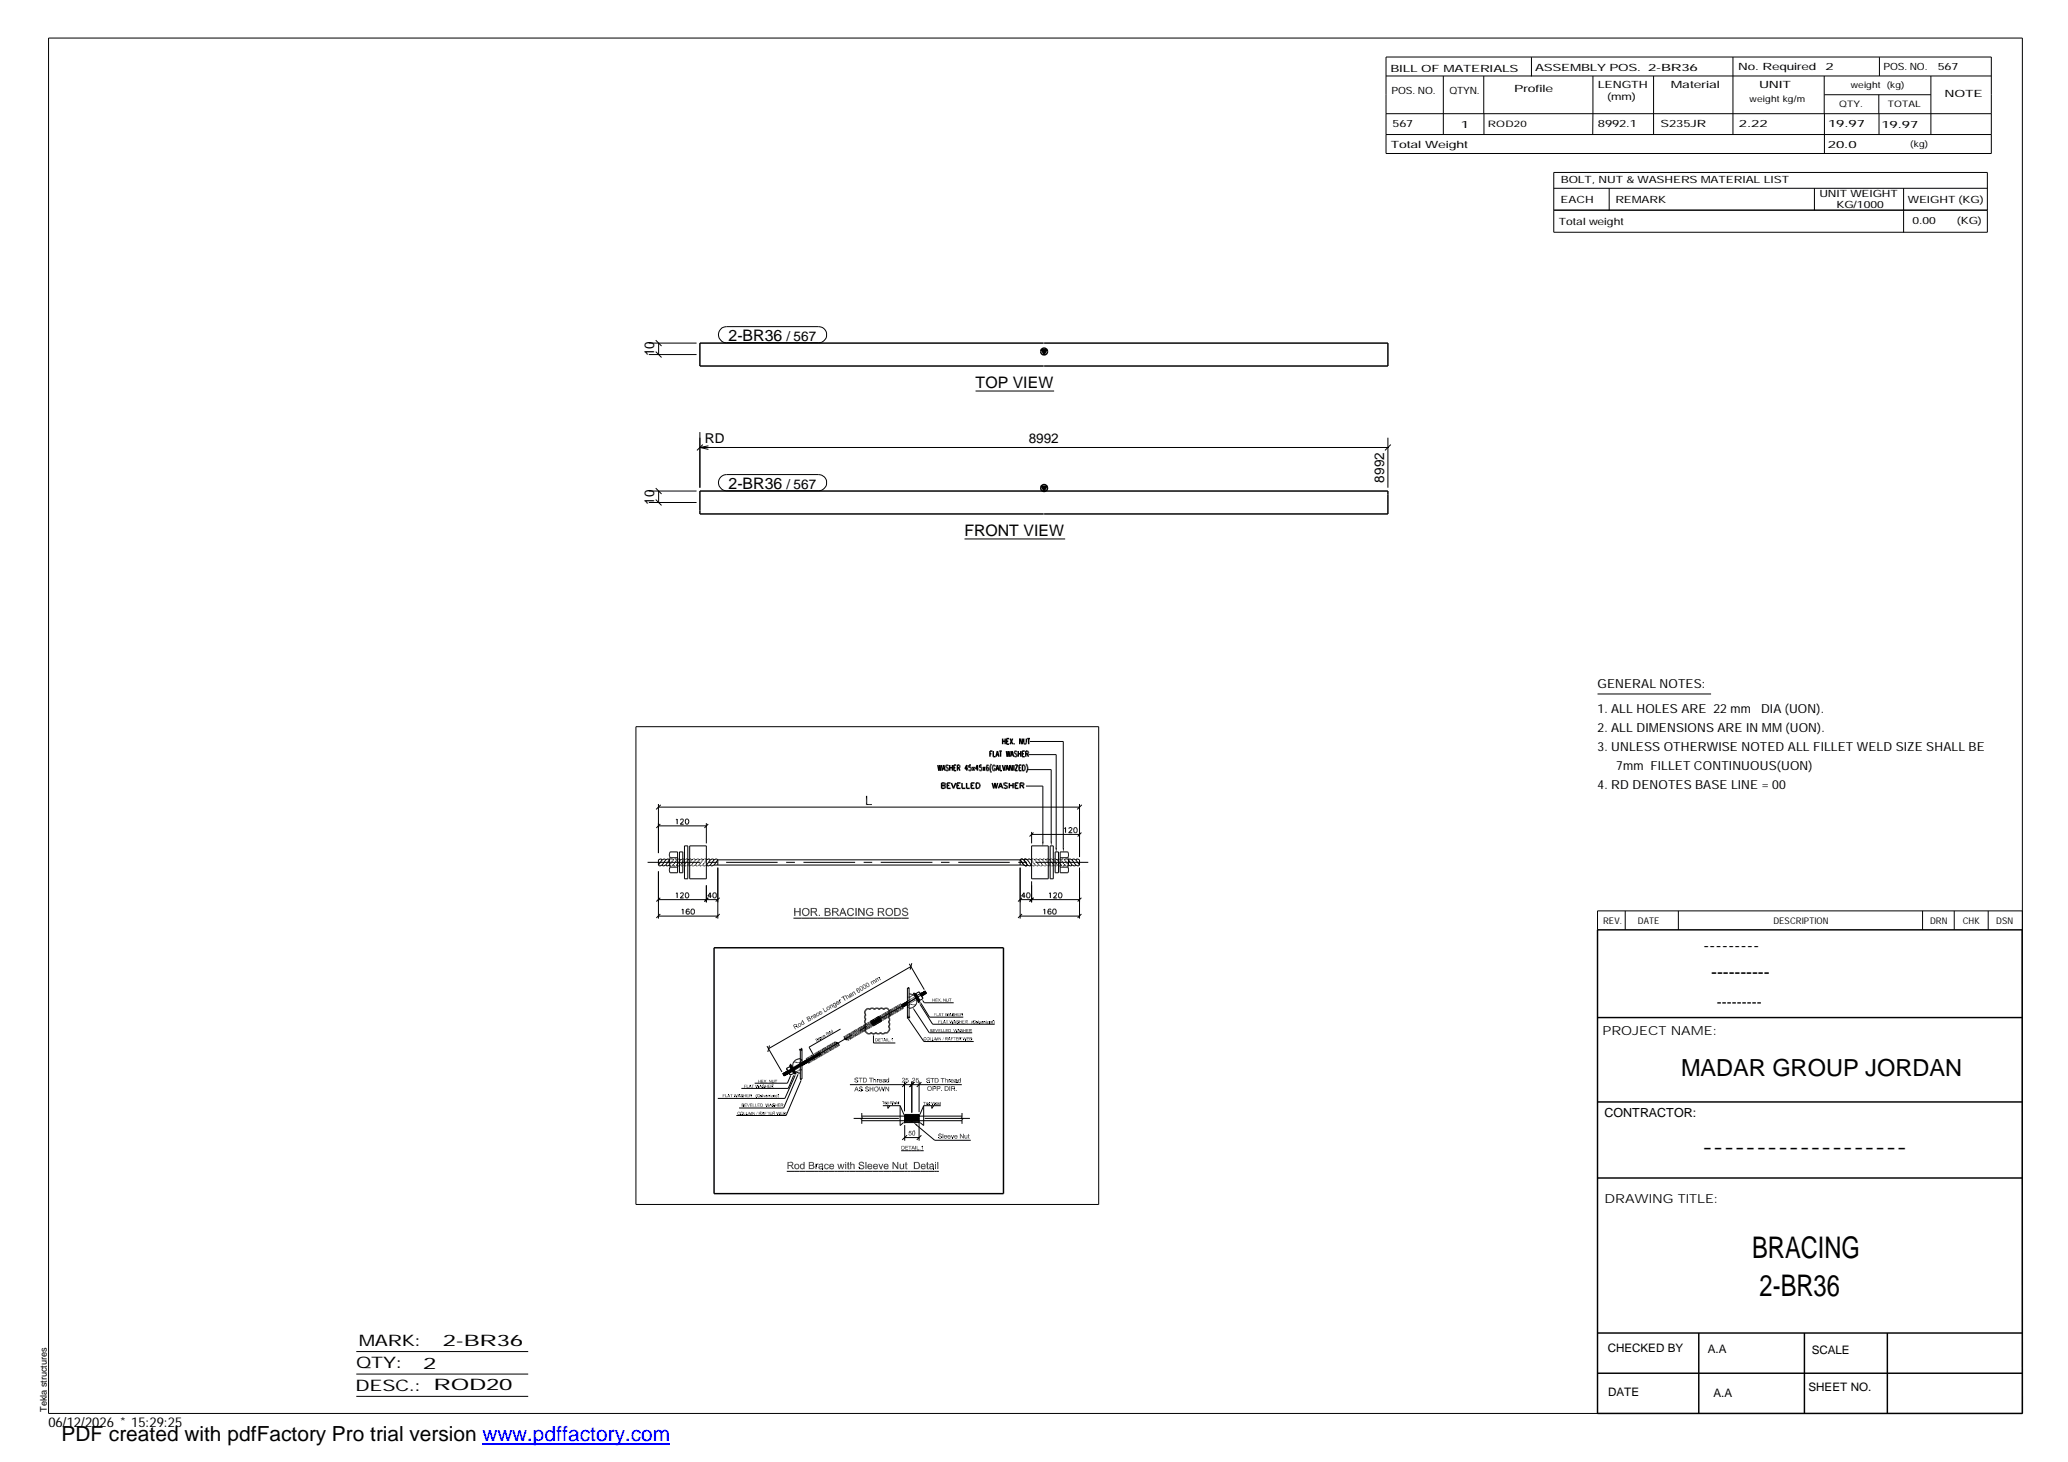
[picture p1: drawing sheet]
<svg xmlns="http://www.w3.org/2000/svg" width="420mm" height="297mm" viewBox="0 0 420 297" stroke-linecap="round" stroke-linejoin="round" font-family="sans-serif">
<defs><g id="words">
<g font-size="6.1">
<text x="356" y="255.5">BRACING</text>
<text x="357.5" y="263.3">2-BR36</text>
</g>
<text font-size="4.8" x="341.5" y="218.6">MADAR GROUP JORDAN</text>
<text font-size="4.2" x="12.5" y="292.7">PDF created with pdfFactory Pro trial version www.pdffactory.com</text>
<g font-size="3.6">
<text x="346.1" y="193.2">---------</text>
<text x="347.7" y="198.6">----------</text>
<text x="345.8" y="234.2">-------------------</text>
</g>
<g font-size="3.2">
<text x="148" y="69.2">2-BR36</text>
<text x="198.2" y="78.9">TOP VIEW</text>
<text x="148" y="99.3">2-BR36</text>
<text x="196" y="109">FRONT VIEW</text>
<text x="72.9" y="273.5">MARK:</text>
<text x="90" y="273.5">2-BR36</text>
<text x="72.4" y="278">QTY:</text>
<text x="86" y="278.1">2</text>
<text x="72.2" y="282.6">DESC.:</text>
<text x="88.1" y="282.4">ROD20</text>
</g>
<text font-size="3" x="348.8" y="204.5">---------</text>
<g font-size="2.8">
<text x="159.8" y="69.2">/ 567</text>
<text x="132.9" y="72.4" transform="rotate(-90 132.9 72.4)">10</text>
<text x="209" y="90">8992</text>
<text x="143.2" y="90.1">RD</text>
<text x="159.8" y="99.3">/ 567</text>
<text x="281.2" y="98.1" transform="rotate(-90 281.2 98.1)">8992</text>
<text x="132.9" y="102.5" transform="rotate(-90 132.9 102.5)">10</text>
<text x="9.8" y="290">06/12/2026 * 15:29:25</text>
</g>
<g font-size="2.5">
<text x="324.6" y="139.9">GENERAL NOTES:</text>
<text x="324.6" y="148.7">2. ALL DIMENSIONS ARE IN MM (UON).</text>
<text x="324.6" y="144.9">1. ALL HOLES ARE 22 mm</text>
<text x="357.8" y="144.9">DIA (UON).</text>
<text x="324.6" y="152.5">3. UNLESS OTHERWISE NOTED ALL FILLET WELD SIZE SHALL BE</text>
<text x="324.6" y="160.2">4. RD DENOTES BASE LINE = 00</text>
<text x="328.4" y="156.4">7mm FILLET CONTINUOUS(UON)</text>
<text x="325.6" y="210.3">PROJECT NAME:</text>
<text x="326" y="226.9">CONTRACTOR:</text>
<text x="326" y="244.4">DRAWING TITLE:</text>
</g>
<g font-size="2.4">
<text x="326.7" y="274.7">CHECKED BY</text>
<text x="347" y="275">A.A</text>
<text x="368.1" y="275.1">SCALE</text>
<text x="326.7" y="283.6">DATE</text>
<text x="348.1" y="283.9">A.A</text>
<text x="367.5" y="282.6">SHEET NO.</text>
</g>
<g font-size="2">
<text x="282.5" y="14.6">BILL OF MATERIALS</text>
<text x="311.9" y="14.4">ASSEMBLY POS.</text>
<text x="324.6" y="17.9">LENGTH</text>
<text x="334.9" y="14.4">2-BR36</text>
<text x="339.5" y="17.9">Material</text>
<text x="353.1" y="14.2">No. Required</text>
<text x="357.4" y="17.9">UNIT</text>
<text x="370.9" y="14.2">2</text>
<text x="382.7" y="14.2">POS. NO.</text>
<text x="393.7" y="14.3">567</text>
<text x="282.7" y="19.1">POS. NO.</text>
<text x="294.5" y="19">QTYN.</text>
<text x="307.6" y="18.7">Profile</text>
<text x="326.5" y="20.4">(mm)</text>
<text x="395.1" y="19.6">NOTE</text>
<text x="282.9" y="25.8">567</text>
<text x="296.8" y="26">1</text>
<text x="324.7" y="25.9">8992.1</text>
<text x="337.4" y="25.9">S235JR</text>
<text x="353.3" y="25.9">2.22</text>
<text x="371.4" y="25.9">19.97</text>
<text x="382.3" y="25.9">19.97</text>
<text x="282.6" y="30.1">Total Weight</text>
<text x="371.4" y="30">20.0</text>
<text x="317.1" y="41.3">EACH</text>
<text x="317.1" y="37.2">BOLT, NUT &amp; WASHERS MATERIAL LIST</text>
<text x="328.2" y="41.3">REMARK</text>
<text x="369.7" y="40.1">UNIT WEIGHT</text>
<text x="387.6" y="41.2">WEIGHT (KG)</text>
<text x="316.7" y="45.7">Total weight</text>
<text x="373.1" y="42.2">KG/1000</text>
<text x="388.6" y="45.6">0.00</text>
<text x="397.6" y="45.5">(KG)</text>
</g>
<g font-size="1.9">
<text x="325.7" y="187.8">REV.</text>
<text x="332.8" y="187.6">DATE</text>
<text x="360.3" y="187.7">DESCRIPTION</text>
<text x="392.1" y="187.6">DRN</text>
<text x="398.8" y="187.6">CHK</text>
<text x="405.6" y="187.7">DSN</text>
<text x="9.5" y="286.8" transform="rotate(-90 9.5 286.8)">Tekla structures</text>
</g>
<g font-size="1.8">
<text x="376" y="17.9">weight (kg)</text>
<text x="355.5" y="20.7">weight kg/m</text>
<text x="373.6" y="21.7">QTY.</text>
<text x="383.5" y="21.8">TOTAL</text>
<text x="302.3" y="25.9">ROD20</text>
<text x="388.1" y="29.8">(kg)</text>
</g>
</g></defs>
<g fill="none" stroke="#000" stroke-width=".3">
<path d="M211.6 71.1h1.1l-.6 .9zM212 69.7h-69.8v4.7h69.8M212.1 69.7h69.9v4.7h-69.9M211.6 98.8h1.1l-.6 1zM212 99.8h-69.8v4.6h69.8M212.1 99.8h69.9v4.6h-69.9M190.5 155.4l.3 1.2 .1-1.2 .2 1.2 .2-1.2M191.3 159.1l.7 .1v.3l-.2 .1 .3 .2-.1 .3-.7 .1zM191.3 159.6h.5M191.4 156.6l.3-1.2 .3 1.2M191.5 156.2h.4M192.4 159.6h.5"/>
<path d="M192.7 155.6l-.2-.2-.3 .2v.3l.5 .3-.1 .3-.2 .1-.2-.2M193 155.4v1.2M193 156h.5M193.1 159.1h-.7v1.1h.7M193.3 159.1l.4 1.1 .5-1.1M193.5 155.4v1.2M193.8 156h.3M194.3 155.4h-.5v1.2h.5M194.4 159.6h.5M194.5 156l.5-.1-.1-.5h-.4v1.2M194.8 156l.2 .6M195.2 159.1h-.8v1.1h.8"/>
<path d="M195.5 159.1v1.1h.6M196.4 159.1v1.1h.6M196.6 156.2h-.6l.4-.8v1.2M197.3 155.4h-.4l-.1 .5 .2-.1 .2 .1 .1 .5-.3 .2-.2-.2M197.3 159.6h.4M197.6 155.8l.4 .8M198 159.1h-.7v1.1h.7M198 155.8l-.4 .8M198.3 159.1h.4a.58 .58 0 0 1 .4 .5 .58 .58 0 0 1-.4 .6h-.4zM198.8 156.2h-.6l.4-.8v1.2M199.4 155.4h-.3l-.1 .5 .1-.1 .3 .1v.6l-.3 .1-.1-.2M199.7 155.8l.4 .8"/>
<path d="M200.1 155.8l-.4 .8M200.5 155.9l.3 .1v.5h-.3zM200.8 155.6l-.1-.2-.2 .1-.1 .7M201.1 153.1h.3M201.4 155.2l-.1 .1a1.42 1.42 0 0 0 0 1.6l.1 .1M201.6 159.1l.3 1.1 .2-1.1 .3 1.1 .3-1.1M201.6 152.6h-.5v1.1M201.8 152.6v1.1h.5M202.2 155.7l-.2-.3a.61 .61 0 0 0-.4 .6 .61 .61 0 0 0 .4 .6l.2-.2v-.2h-.2M202.4 153.7l.2-1.1 .3 1.1M202.4 156.6l.2-1.2 .3 1.2M202.5 153.4h.3"/>
<path d="M202.5 156.2h.4M203 159.8h.5M203 152.6h.5M203.2 155.4v1.2h.4M203.3 152.6v1.1M203.7 155.4l.3 1.2 .3-1.2M203.7 150.1v1.1M203.7 150.6h.5M204.2 150.1v1.1M204.3 156.6l.3-1.2 .4 1.2M204.5 152.6l.1 1.1 .3-1.1 .1 1.1 .2-1.1M204.5 156.2h.4"/>
<path d="M204.5 150.6h.4M204.7 159.2l-.3-.1-.5 .1 .1 .3 .7 .4-.3 .3-.5-.2M205 150.1h-.5v1.1h.5M205.1 159.6h.7M205.1 159.1v1.1M205.2 150.1l.5 1.1M205.3 153.7l.3-1.1 .4 1.1M205.4 153.4h.4M205.7 155.4v1.2l-.6-1.2v1.2M205.7 150.1l-.5 1.1M205.8 159.1v1.1M206 155.4v1.2"/>
<path d="M206 151.1v.1zM206.2 155.4h.6l-.6 1.2h.6M206.2 159.6h.5M206.6 152.8l-.2-.2-.3 .2v.2l.5 .3-.1 .4h-.2l-.2-.1M206.9 153.1h.5M206.9 152.6v1.1M206.9 159.1h-.7v1.1h.7M207.1 156h.2M207.3 159.6l.7-.1v-.3l-.7-.1v1.1M207.4 152.6v1.1M207.5 155.4h-.4v1.2h.4M207.6 159.6l.4 .6"/>
<path d="M207.7 150.1v1.1l-.5-1.1v1.1M207.7 153.1h.3M207.7 155.4a.57 .57 0 0 1 .6 .6 .57 .57 0 0 1-.6 .6zM208 150.1v.8l.2 .3 .3-.2v-.9M208.2 152.6h-.5v1.1h.5M208.4 153.1h.5v-.4l-.5-.1v1.1M208.5 155.2a1.4 1.4 0 0 1 0 1.8M208.7 150.1h.6M208.7 153.1l.3 .6M209 150.1v1.1M202.9 160.2l.4-1.1 .4 1.1M145.1 192.6h58.8v49.9h-58.8z"/>
<path d="M324.6 188.9h86.2l.1 98.3h-86.3zM160.4 216.5l1.1 1.6zM176 205l.4-.1 .3 .2a.54 .54 0 0 1 1 0 .54 .54 0 0 1 .9 0l.4-.3 .6 .2a.63 .63 0 0 1 .7-.1 .63 .63 0 0 1 .4 .6l-.2 .2 .1 .1a.58 .58 0 0 1-.1 .9 .55 .55 0 0 1 0 .9l.1 .1a.54 .54 0 0 1-.1 .9 .74 .74 0 0 1 .1 .8 .74 .74 0 0 1-.8 .4 .54 .54 0 0 1-.9 0 .54 .54 0 0 1-.9 0l-.4 .2-.6-.2a.63 .63 0 0 1-1.1-.1l-.1-.4 .1-.3a.54 .54 0 0 1 0-.9 .54 .54 0 0 1 0-1l-.2-.4 .2-.6a.63 .63 0 0 1 .1-1.1zM185.8 201.8l1 1.7zM324.6 206.7h86.3M324.6 239.3h86.3M324.6 223.9h86.3M324.6 270.8h86.3M324.6 279h86.3M345.1 270.8v16.4M366.6 270.8v16.4M383.5 270.8v16.4"/>
<circle cx="212.1" cy="71.4" r=".69"/>
<circle cx="212.1" cy="99.2" r=".68"/>
</g>
<g fill="#000">
<path d="M211.6 71.1h1.1l-.6 .9zM211.6 98.8h1.1l-.6 1zM175.9 161.7h.3l-.3 1.9zM176.2 161.7v1.7l-.3 .2zM176.2 163.4h.9v.2zM175.9 163.6l.3-.2 .9 .2zM211.7 171h.3l-.1 .9zM213.4 170.9h.3l-.1 1zM214.4 172.2h.4l-.2 .9zM215.9 172.2h.3l-.2 .9zM161.6 185.2l-.2 .9zM161.4 184.5l.2 .7-.2 .9z"/>
<path d="M161.4 184.5h.2v.7zM161.6 185.3v.8h-.2zM162.4 184.5h.2l-.2 .7zM162.6 184.5l-.2 .8zM161.6 185.2l.8 .1h-.8zM161.6 185.2h.8v.1zM162.6 184.5v1.6l-.2-.8zM162.4 185.3l.2 .8h-.2zM162.9 185.3h.3v.1zM163 184.8l-.1 .5zM163 184.8l.2-.1-.3 .6zM163.2 184.7v.2l-.3 .4z"/>
<path d="M163.2 184.9l-.3 .4zM163.2 185.4v.3h-.2zM163.2 185.4l-.2 .3zM162.9 185.4h.3l-.2 .2zM162.9 185.3l.3 .1zM163.2 184.6l.3-.1-.3 .2zM163.2 184.7l.5-.2zM163.2 184.7l.5-.2-.1 .1zM163.2 184.7l.4-.1zM163.2 185.1v.2h-.3zM163.2 184.7l.1 .1zM163 185.7l.2 .3z"/>
<path d="M163 185.7h.2v.3zM163.2 185.7v.3zM163.3 185.7v.3zM163.2 184.7h.2zM163.6 185.9h.1v.2zM163.4 186l.3 .1zM163.3 186l.4 .1zM163.4 185.8l.3 .3-.4-.1zM163.4 185.8l.3 .3zM163.7 185.9v.2zM163.7 184.5h.3zM163.7 184.5l.4 .1z"/>
<path d="M163.7 184.5l.4 .1-.2 .1zM163.7 184.5l.2 .2zM163.7 184.5v.1h-.1zM163.8 185.9l.2-.1 .1 .2zM163.8 185.9l.3 .1zM163.8 185.9l.2 .1-.2 .1zM163.8 185.9l-.1 .2zM163.7 184.5l.1 .1zM164.1 184.6l-.1 .2zM164.1 185.7h.2zM164.1 185.7h.2v.1zM164.1 185.7l.2 .1-.1 .2z"/>
<path d="M164.1 184.6l.2 .2zM164.1 184.6l.3 .3zM164.1 184.6l.3 .3h-.3zM164.1 184.6v.3zM163.9 184.7l.2-.1zM164 185.8l.2 .2zM164.1 185.7l.1 .3-.2-.2zM164.2 184.9h.2zM164.3 185.3h.2l-.2 .1zM164.4 184.9l.1 .3zM164.4 184.9l.1 .3h-.2zM164.4 184.9l-.1 .3z"/>
<path d="M164.1 184.9h.3zM164.5 185.3l-.1 .3zM164.5 185.3l-.2 .4zM164.5 185.3l-.2 .4h-.1zM164.3 185.4l.2-.1-.3 .4zM164.3 185.3l.2-.1v.1zM164.3 185.2h.2zM164.7 184.5l.2 .7-.2 .9zM164.7 184.5h.7v.1zM164.7 184.5l.7 .1h-.5zM164.9 185.4v.7h-.2zM164.9 185.2l-.2 .9z"/>
<path d="M164.9 185.2h.5l-.2 .2zM164.9 185.2l.3 .2h-.3zM164.7 184.5l.2 .1v.6zM165.2 185.4l.2-.2zM165.4 185.2l-.2 .2zM165.4 185.2l-.1 .2zM165.4 185.2v.2zM165.4 184.5h.3zM165.4 184.5h.4zM165.4 184.5h.4l-.1 .2zM165.4 184.5l.3 .2zM165.4 185.4h.2z"/>
<path d="M165.6 185.4l-.1 .1zM165.5 185.2l-.1 .2zM165.4 184.5l.1 .1zM165.5 185.2l.1 .2h-.2zM165.5 185.2l.1 .2zM165.6 185.2h.3zM165.6 185.2l.2 .1zM165.6 185.2v.2zM165.5 185.6l.2-.2-.1 .3zM165.7 185.4l-.1 .3zM165.7 185.5l.1 .1-.2 .1zM165.5 185.5l.1-.1z"/>
<path d="M165.6 185.4h.1zM165.6 185.4h.1l-.2 .2zM165.6 185.4l-.1 .2zM165.7 185.2h.2zM165.8 184.5l-.1 .2zM165.7 184.8l.2-.1zM165.9 184.7l-.1 .2zM165.8 184.9l.2-.2v.2zM165.8 184.9h.2zM165.7 185.7l.1-.1zM165.6 185.7l.2-.1zM165.8 184.6l.1 .1z"/>
<path d="M165.8 184.6l.1 .1-.2 .1zM165.8 184.6l-.1 .2zM165.9 185.7l.2 .4h-.2zM165.7 185.7h.2v.4zM165.7 185.1l.2 .1zM166 184.9l-.1 .3zM165.8 185l.2-.1-.1 .3zM166.4 185.9h.2l-.2 .2zM166.4 186.1l.2-.2v.2zM167.6 184.5h.5v.2zM167.6 184.5l.5 .2h-.3zM167.8 185.4v.5l-.2 .2z"/>
<path d="M167.8 185.2h.3v.2zM167.8 185.2l.3 .2h-.3zM167.6 184.5l.2 .9-.2 .7zM167.6 184.5l.2 .9zM167.6 184.5l.2 .2v.5zM168.1 185.2l.1 .2zM168.1 184.5v.2zM167.6 186.1l.2-.2 .4 .2zM167.8 185.9h.4v.2zM168.2 185.9v.2zM168.3 185.2h.2zM168.3 185.9l.1 .1z"/>
<path d="M168.3 185.9l.1 .2zM168.1 184.5l.2 .2zM168.3 184.5h.1l-.1 .2zM168.2 185.9l.2 .2h-.2zM168.2 185.9l.2 .2zM168.4 185.4l.1-.2zM168.4 184.5l-.1 .2zM168.4 184.5v.2zM168.4 185.8l.2 .2zM168.4 185.1h.3zM168.4 185.1l.2 .1zM168.5 184.6h.1l-.2 .1z"/>
<path d="M168.4 184.7l.2-.1zM168.5 185.2l.2 .1zM168.5 185.2l.2 .1-.2 .1zM168.5 185.2v.2zM168.2 185.4l.3-.2zM168.2 185.2h.3l-.3 .2zM168.2 185.2h.3zM168.4 184.8l.2-.1zM168.4 185.1l.1 .1zM168.6 185.6h.2zM168.5 185.5l.2-.1zM168.7 185.4l-.1 .2z"/>
<path d="M168.6 185.6l.2-.1zM168.4 185.9l.2 .1zM168.5 186h.1zM168.4 186h.2zM168.4 185.9l.2 .1h-.2zM168.6 184.7l.1 .2zM168.6 184.7l.1 .2h-.2zM168.6 184.7l-.1 .2zM168.4 184.7h.2zM168.5 185.4l.2-.1zM168.7 185.3l-.2 .2zM168.5 184.9h.2z"/>
<path d="M168.7 184.9v.1zM168.7 184.9v.2zM168.5 185l.2-.1v.2zM168.5 185.7l.2 .1zM168.7 185.8v.2zM168.6 186l.1-.2zM168.5 185.8h.2l-.1 .2zM168.5 185.8h.2zM168.8 185.6l-.1 .2zM168.5 185.7l.3-.1-.1 .2zM168.6 185.7l.2-.1zM169.1 184.5l.2 .7-.2 .9z"/>
<path d="M169.1 184.5h.7v.1zM169.1 184.5l.7 .1h-.5zM169.3 185.4v.7h-.2zM169.3 185.2l-.2 .9zM169.3 185.2h.4l-.2 .2zM169.3 185.2l.2 .2h-.2zM169.1 184.5l.2 .1v.6zM169.5 185.4l.2-.2zM169.7 185.2l-.2 .2zM169.7 185.2v.2zM169.8 184.5h.3zM169.8 184.5h.3l-.1 .2z"/>
<path d="M169.8 184.5l.2 .2zM169.8 185.4h.1zM169.9 185.4l-.1 .1zM169.8 185.2l-.1 .2zM169.8 185.2l.1 .2h-.1zM169.8 185.2h.1v.2zM169.8 184.5l.1 .1zM169.9 185.4h.1zM169.9 185.4v.2zM169.9 185.2h.3zM169.9 185.2l.3 .1zM169.9 185.2l.1 .1-.1 .1z"/>
<path d="M169.9 185.6l.1-.2v.3zM170 185.4v.3zM170.1 185.5v.1l-.1 .1zM170 185.2h.2zM170.1 184.5v.2zM170.1 185.6l-.1 .1zM170 185.7l.1-.1zM170.1 184.8l.2-.1zM170.3 184.7l-.2 .2zM170.1 184.9l.2-.2v.2zM170.1 184.9h.2zM170.1 184.6l.2 .1z"/>
<path d="M170.1 184.6l.2 .1-.2 .1zM170.1 184.6v.2zM170.2 185.7l.3 .4h-.3zM170 185.7h.2v.4zM170.1 185l.1 .2zM170.1 185.1l.1 .1zM170.3 184.9v.3zM170.3 184.9l-.1 .3zM170.1 185l.2-.1-.1 .3zM170.9 185.4l-.4 .7zM170.9 185.6l-.2 .5h-.2zM171.1 184.5l.1 .4z"/>
<path d="M171.1 184.5l.1 .2zM171.2 184.9l-.7 1.2zM171.1 184.5l.1 .4-.7 1.2zM171.1 184.5h.2l-.1 .1zM171.3 184.5l-.1 .2zM171.3 184.5v.4zM171.3 184.5v.5zM171.3 184.5l.2 .9zM171.3 184.5l.3 1.1zM171.3 184.5l.7 1.6-.4-.5zM170.9 185.4l.7 .2h-.7zM170.9 185.4h.6l.1 .2z"/>
<path d="M171.6 185.6l.4 .5h-.3zM172.1 184.9l.2 .1-.2 .2zM172.1 185.2l.2-.2v.2zM172.1 185.3h.2l-.2 .1zM172.1 185.4l.2-.1zM172.2 184.9l.2 .1-.3-.1zM172.1 184.9l.3 .1zM172.1 185.4l.1 .3zM172.1 185.4h.2l-.1 .3zM172.3 185.4l-.1 .3zM172.2 185.7h.2zM172.2 184.9l.2 .1z"/>
<path d="M172.1 185.3l.2-.1zM172.1 185.2h.2l-.2 .1zM172.3 185.5l-.1 .2zM172.2 185.8l.2 .2zM172.2 185.7l.2 .3zM172.2 185.7h.2v.3zM172.4 185.7v.3zM172.4 186l.2-.1zM172.2 184.9l.3-.1zM172.3 184.7l.2 .1-.3 .1zM172.3 184.7l.1-.1 .1 .2zM172.4 184.6l.1 .2z"/>
<path d="M172.5 184.6v.2zM172.5 184.6l.1 .1zM172.5 185.8l-.1 .2zM172.5 184.6h.3zM172.6 184.5h.2v.1zM172.8 184.5v.1zM172.8 185.9v.2zM172.8 184.5h.4zM172.8 184.5l.5 .1zM172.8 184.5l.5 .1-.2 .1zM172.8 184.5l.3 .2zM172.5 186l.3 .1z"/>
<path d="M172.4 186l.4 .1zM172.4 186l.2-.1 .2 .2zM172.6 185.9l.2 .2zM172.8 184.5l.1 .1zM173.1 185.9l.2 .1zM173.1 184.7l.2-.1zM173.3 184.6l.1 .2zM173.3 184.6l.2 .3zM173.3 184.6l.2 .3h-.3zM173.3 184.6l-.1 .3zM173 186.1l.3-.1zM172.8 186.1l.5-.1z"/>
<path d="M172.9 185.9l.4 .1-.5 .1zM172.9 185.9l.4 .1zM173.3 185.5l.2 .1zM173.1 185.8l.2 .2zM173.2 184.9h.3zM173.5 185.6l-.1 .3zM173.5 185.6l-.2 .4zM173.2 185.8l.3-.2-.2 .4zM173.3 185.6h.2l-.3 .2zM173.8 184.5h.2l-.2 1.6zM174 184.5v1.6h-.2zM174.4 184.5h.2v.3z"/>
<path d="M174.6 184.8v1.3h-.2zM174.4 184.5l.2 .3-.2 1.3zM174.6 184.5l.8 1.2v.4zM174.6 184.5l.8 1.6-.8-1.3zM175.4 184.5h.2l-.2 1.2zM175.6 184.5v1.6l-.2-.4zM175.4 185.7l.2 .4h-.2zM176.1 184.9l-.2 .3zM176.1 184.9l.1 .1-.3 .2zM175.9 185.2l.3-.2-.1 .2zM175.9 185.3l.2 .1zM176 199.9l-.1 .1z"/>
<path d="M176 199.7h.1zM176 199.7l.2 .1zM175.9 199.8h.1zM176.1 184.9l.2-.1zM176.1 184.9l.3-.1zM176.2 184.6l-.1 .3zM176.3 184.6l.1 .1-.3 .2zM176.1 184.9l.3-.2zM176.1 184.9l.1 .1zM175.9 185.4l.2 .3zM175.9 185.3l.2 .4zM175.9 185.3l.2 .1v.3z"/>
<path d="M176.1 185.4v.3zM176.1 185.7h.2zM175.9 185.3l.2-.1zM175.9 185.2h.2zM176.1 185.7l.1-.1zM176.1 184.9h.1zM176.1 199.7l.1 .1zM176.2 199.7v.1zM176.3 199.7l-.1 .1zM176.3 199.7v.1zM176.3 199.8h.1zM176.3 184.6h.2z"/>
<path d="M176.3 184.6l.3-.1zM176.3 184.6l.3-.1 .1 .1zM176.3 184.6h.4zM176.1 185.8l.2 .2zM176.1 185.7l.2 .3zM176.1 185.7h.2v.3zM176.3 185.7l.1 .1-.1 .2zM176.4 185.8l-.1 .2zM176.3 199.8h.1v.1zM176.4 199.8v.1zM176.3 184.6l.2 .1zM176.6 184.5h.1v.1z"/>
<path d="M176.6 184.5l.1 .1zM176.7 185.9l.1 .2zM176.4 186l.4 .1zM176.3 186l.5 .1zM176.3 186l.2-.1 .3 .2zM176.5 185.9l.3 .2zM176.7 184.5l.1 .1zM176.8 184.5h.3zM176.8 184.5h.3l-.2 .1zM176.8 184.5l.1 .1zM176.7 185.9l.2 .2zM176.9 199.5h.1z"/>
<path d="M177 185.9l.1 .1zM177 199.5l.1 .2zM177 199.5l.1 .1zM177 199.5l.2 .6zM176.9 199.5l.3 .6zM177.1 184.5l-.1 .2zM176.8 185.9l.2 .2h-.1zM176.8 185.9h.2v.2zM177.1 184.5l.1 .1zM177.1 184.5l.2 .2zM177.1 184.5l.2 .2-.2 .1zM177.1 184.5v.3z"/>
<path d="M176.9 184.6l.2-.1zM177.1 199.4l.1 .1zM177.1 184.8l.2-.1zM176.7 185.3l.5 .1h-.5zM176.7 185.3h.7l-.2 .1zM177 185.9l.2 .1zM177.1 185.8l.1 .2zM177.2 199.3l.1 .2zM177.1 199.3l.1 .1zM177.2 199.3v.1zM177.3 184.7l.1 .2zM177.3 184.7l.1 .2h-.2z"/>
<path d="M177.3 184.7l-.1 .2zM177.4 199.2l-.1 .1zM177.5 199.1l-.2 .2zM177.3 199.3l.2-.1zM177.3 199.5h.2zM177.3 199.3v.2zM177.4 199.4l-.1 .1zM177.2 185l.2-.1zM177.2 184.9h.2zM177.4 185.3v.6l-.2-.2zM177.2 185.4l.2-.1-.2 .4zM177.2 185.7l.2 .2z"/>
<path d="M177.2 186l.2-.1zM177.1 185.8l.3 .1-.2 .1zM177.1 185.8l.3 .1zM177.5 199.1v.1zM177.5 199.5l.2 .3-.2 .1zM177.3 199.5h.2v.4zM177.5 199.1l.1 .1zM177.5 199.1h.1zM177.6 199.1v.1zM177.6 199.1l.2 .1zM177.6 199.1l.1 .2zM177.8 199.2l.2 .4-.1 .1z"/>
<path d="M177.8 199.2l.1 .5-.2-.4zM177.8 199h.2zM178 199l.1 .2zM178 198.9l.1 .1zM178 199l.3 .5h-.2zM177.8 199h.2l.1 .5zM178 198.9h.1zM178.2 198.7v.2zM178.2 198.7l.1 .1zM178.2 198.7l.1 .1v.2zM178.2 198.7l.1 .3zM178.1 198.8l.1 .1z"/>
<path d="M178.3 199l.1-.1zM178.3 198.8v.2zM178.4 198.8l-.1 .2zM178 199l.3 .5zM178.4 198.6l-.1 .2zM178.3 198.8l.1-.1zM178.4 184.5l.2 .7-.2 .9zM178.4 184.5h.7v.1zM178.4 184.5l.7 .1h-.5zM178.4 199l.1 .3zM178.3 199h.1l.1 .3zM178.5 198.6h.1z"/>
<path d="M178.6 185.4v.7h-.2zM178.6 185.2l-.2 .9zM178.6 185.2h.4l-.2 .2zM178.6 185.2l.2 .2h-.2zM178.4 184.5l.2 .1v.6zM178.5 198.7l.1-.1zM178.6 198.6v.1zM178.6 198.6l.1 .1zM178.6 198.6l.1 .1h-.1zM178.6 198.7h.1zM178.7 198.7l.2 .4v.1zM178.7 198.7l.2 .5-.3-.4z"/>
<path d="M178.8 185.4l.2-.2zM179 185.2l-.1 .2zM179 185.2v.2zM179.1 184.5h.2zM179.1 184.5h.3zM179.1 184.5h.3l-.1 .2zM179.1 184.5l.2 .2zM179.1 185.4h.1zM179.2 185.4l-.1 .1zM179.1 184.5l.1 .1zM179 185.4h.2zM179.1 185.2l.1 .2h-.2z"/>
<path d="M179.1 185.2l.1 .2zM179.2 185.2h.3zM179.2 185.2l.3 .1zM179.2 185.2v.2zM179.2 185.6l.1-.2-.1 .3zM179.3 185.4l-.1 .3zM179.4 185.5l.1 .1-.3 .1zM179.2 185.4v.1zM179.2 185.4h.1zM179.2 185.4h.1l-.1 .2zM179.2 185.4v.2zM179.3 185.2h.2z"/>
<path d="M179.4 184.5l-.1 .2zM179.4 184.8l.2-.1zM179.4 184.9l.2-.2zM179.4 184.9l.2-.2v.2zM179.4 184.9h.2zM179.3 185.7l.2-.1zM179.2 185.7l.3-.1zM179.5 184.6l.1 .1zM179.5 184.6l.1 .1-.2 .1zM179.5 184.6l-.1 .2zM179.5 185.7l.2 .4h-.2zM179.3 185.7h.2v.4z"/>
<path d="M179.4 185.1l.1 .1zM179.6 184.9v.3zM179.6 184.9l-.1 .3zM179.4 185l.2-.1-.1 .3zM179.9 185.3h.2v.1zM180 184.8l-.1 .5zM180 184.8l.1-.1-.2 .6zM180.1 184.7l.1 .2-.3 .4zM180.2 184.9l-.3 .4zM180.1 185.4l.1 .3h-.2zM180.1 185.4l-.1 .3zM179.9 185.4h.2l-.1 .2z"/>
<path d="M179.9 185.3l.2 .1zM180.2 184.6l.3-.1-.4 .2zM180.1 184.7l.6-.2zM180.1 184.7l.6-.2-.1 .1zM180.1 184.7l.5-.1zM180.1 185.1v.2h-.2zM180.1 184.7l.2 .1zM180 185.7l.2 .3zM180 185.7h.2v.3zM180.2 185.7v.3zM180.3 185.7v.3zM180.1 184.7h.3z"/>
<path d="M180.6 185.9h.1v.2zM180.3 186l.4 .1zM180.3 185.8l.4 .3-.4-.1zM180.3 185.8l.4 .3zM180.7 185.9h.1l-.1 .2zM180.7 184.5h.3zM180.7 184.5l.4 .1zM180.7 184.5l.4 .1-.2 .1zM180.7 184.5l.2 .2zM180.7 184.5v.1h-.1zM180.7 184.5l.1 .1zM180.8 185.9l.2-.1 .1 .2z"/>
<path d="M180.8 185.9l.3 .1zM180.8 185.9l.2 .1-.2 .1zM180.8 185.9l-.1 .2zM181.1 184.6l-.1 .2zM181.1 185.7h.2zM181.1 185.7h.2v.1zM181.1 185.7l.2 .1-.2 .2zM181.1 184.6l.2 .2zM181.1 184.6l.3 .3zM181.1 184.6l.3 .3h-.3zM181.1 184.6v.3zM180.9 184.7l.2-.1z"/>
<path d="M181 185.8l.1 .2zM181.1 185.7v.3l-.1-.2zM181.1 184.9h.3zM181.2 185.3h.2l-.2 .1zM181.4 184.9v.3zM181.4 184.9v.3h-.2zM181.2 185l.2-.1-.2 .3zM181.4 185.3v.3zM181.4 185.3l-.1 .4zM181.4 185.3l-.1 .4h-.2zM181.2 185.4l.2-.1-.3 .4zM181.2 185.3l.2-.1v.1z"/>
<path d="M181.2 185.2h.2zM181.7 184.5h.5v.2zM181.7 184.5l.5 .2h-.3zM181.9 184.7v1.2l-.2 .2zM181.7 184.5l.2 .2-.2 1.4zM181.7 186.1l.2-.2 .4 .2zM181.9 185.9h.3l.1 .2zM182.3 185.9h.2v.1zM182.3 185.9l.2 .1zM182.3 185.9l.2 .2zM182.2 184.5l.1 .2zM182.2 185.9l.2 .2z"/>
<path d="M182.3 184.5l.2 .2h-.2zM182.3 184.5h.2v.2zM182.5 184.5v.2zM182.5 185.8l.2 .2zM182.5 185.8l.1 .2zM182.5 185.9v.1zM182.5 184.5l.1 .2zM182.5 184.5l.2 .1zM182.5 184.5l.3 .1zM182.5 184.5l.3 .1-.1 .2zM182.5 184.5l.2 .3zM182.7 185.7l.2 .1z"/>
<path d="M182.6 185.8h.3zM182.6 185.8l.2 .1v.1zM182.8 184.6l-.1 .3zM182.8 184.7l.1 .1-.2 .1zM182.6 185.8l.2 .2zM182.8 185.5l.2 .1-.2 .1zM182.8 185.7l.2-.1zM182.8 185.7h.2l-.1 .1zM182.8 185.7l.1 .1zM182.8 185.3h.2zM182.8 185.4l.2-.1zM182.8 184.9h.2l-.2 .3z"/>
<path d="M183 184.9l-.2 .3zM182.8 185.2l.2-.2v.2zM182.8 185.2h.2v.1zM182.7 185.7h.1l.1 .1zM182.8 184.9h.2zM182.7 184.9l.2-.1zM183 185.4v.2zM182.8 185.5l.2-.1v.2zM182.8 185.4h.2l-.2 .1zM182.8 185.2l.2 .1h-.2zM183.3 185.6h.1zM183.3 184.7v.2z"/>
<path d="M183.4 184.7h.2l-.3 .2zM183.3 184.9l.3-.2zM183.3 184.9h.2zM183.3 185.7v.2zM183.3 185.6v.3zM183.3 185.6h.1l-.1 .3zM183.4 185.6l-.1 .3zM183.3 185.1l.2 .1zM183.3 185.1l.3-.1-.1 .2zM183.6 185l-.1 .2zM183.5 185.7v.3zM183.5 185.7l-.1 .2z"/>
<path d="M183.5 184.6l.1 .1zM183.3 184.9l.2-.1zM183.3 185.1l.3-.1zM183.3 185.1l.2-.2zM183.3 184.9h.2l-.2 .2zM183.5 185.8l.1 .2zM183.4 184.7h.2zM183.4 184.6l.2 .1zM183.4 184.6h.1l.1 .1zM183.6 185.1h.2l-.1 .2zM183.6 185.1l.1 .2h-.1zM183.6 185.1v.2z"/>
<path d="M183.6 185.8v.3zM183.7 185.9l-.1 .2zM183.6 184.5l.2 .1-.2 .1zM183.6 184.5l.2 .1zM183.6 184.5h.2v.1zM183.8 184.5v.1zM183.8 185.1l.1 .1v.2zM183.8 185.1l.1 .3-.2-.1zM183.7 185.9l.1 .2h-.2zM183.7 185.9h.2l-.1 .2zM183.9 184.5h.2zM183.9 184.5h.3z"/>
<path d="M183.9 184.5h.3l-.1 .2zM183.9 184.5l.2 .2zM183.9 184.5l-.1 .1zM183.9 185.2h.1l-.1 .2zM183.9 185.2v.2zM183.9 185.9v.2h-.1zM183.9 185.9v.2zM183.9 184.5l.1 .1h-.1zM184 185.2l.1 .2h-.2zM184 185.2l.1 .2zM183.9 185.9l.1 .2zM184.1 185.9h.3z"/>
<path d="M184.1 185.9l.2 .1zM184.2 184.5l-.1 .2zM184 185.2h.2l-.1 .2zM184.2 185.2l-.1 .2zM184.2 184.8l.2-.1zM184.4 184.7l-.2 .2zM184.2 184.9l.2-.2v.2zM184.2 184.9h.2zM184.2 184.6l.2 .1zM184.2 184.6l.2 .1-.2 .1zM184.2 184.6v.2zM184.2 185.2v.3z"/>
<path d="M184.2 185.8h.3zM184 186.1l.2-.1zM184 185.9l.2 .1-.2 .1zM184 185.9l.2 .1zM184.3 185.3v.2zM184.3 185.3l.1 .1zM184.4 185.4l-.1 .2zM184.3 185.5l.1-.1zM184.3 185.3l.1 .1-.1 .1zM184.2 185.9h.2zM184.3 185.6l.2-.2zM184.5 185.4l-.2 .3z"/>
<path d="M184.5 185.4v.2zM184.3 185.7l.2 .1zM184.5 185.6v.2zM184.3 185.7l.2-.1v.2zM184.3 185.7l.2-.1zM184.5 185.4v.2l-.2 .1zM154.1 219.7v.3zM154.1 219.4v.6zM154.1 219.4v.3zM154.4 219.4v.3zM154.5 219.4l-.1 .3zM154.1 219.7h.3z"/>
<path d="M154.5 219.4v.6zM154.4 219.7l.1 .3zM154.7 219.7l-.1 .3zM154.6 219.4v.6zM154.6 219.4l.1 .3zM154.6 219.4l.5 .1zM154.7 219.9l.4 .1zM154.6 220h.5zM154.7 219.7h.4zM155.4 219.6v.1zM155.4 219.5v.2zM155.2 219.4l.2 .3z"/>
<path d="M155.3 219.4l.1 .3zM155.2 220l.2-.2zM155.4 219.7l-.2 .3zM155.4 219.7h.1zM155.6 219.4l-.1 .2zM155.5 219.6l.2-.2-.2 .3zM155.4 219.6l.1 .1zM155.5 219.7l.2 .3zM155.5 219.7l.1 .3zM155.9 219.9l-.1 .1zM156.3 219.4v.1zM156.3 219.5v.5z"/>
<path d="M156.3 219.4v.6zM156.3 219.4l.3 .6zM156.6 219.4v.5zM156.7 219.4v.6zM156.6 219.9l.1 .1zM156.8 219.4v.3zM156.9 219.4l-.1 .3zM156.8 219.8l.1 .1zM156.9 219.8v.1zM156.9 219.9v.1zM157 220h.1zM156.9 220h.2z"/>
<path d="M157 219.9l.1 .1h-.2zM157 219.9l.1 .1zM157.2 219.4v.3zM157.3 219.4l-.1 .3zM157.3 219.7v.2zM157.3 219.7l-.1 .2zM157.4 219.4h.5zM157.4 219.4l.2 .1zM157.4 219.4l.3 .1zM157.7 219.5l-.1 .5zM157.6 219.5v.5zM157.7 219.5l.2-.1z"/>
<path d="M160.7 218.3v.3zM161.1 208.3l.4-.2v.1zM161.1 208.3l.4-.1zM161.4 218.2l-.1 .4-.1-.1zM161.1 208.3l.3 .3zM161.4 208.6l.2-.1v.1zM161.4 208.6h.2l-.1 .1zM161.5 208.7l.2 .4-.1 .1zM161.4 208.6l.2 .6zM161.5 208.1h.1zM161.7 218.2l-.1 .3h-.1zM161.5 208.1v.1z"/>
<path d="M161.1 208.3l.3 .3 .2 .6zM161.6 208.5v.1zM161.6 208.5l.1 .1zM161.6 208.1l.1 .1zM161.7 208.1v.1zM161.8 208.4h.1zM161.8 208.1v.1zM161.8 208.2h.1zM161.8 208.5v.1zM161.7 208.6l.1-.1zM161.7 208.5h.1l-.1 .1zM161.7 208.5h.1z"/>
<path d="M161.9 208.2v.1zM161.9 208.2v.2zM161.9 208.2v.2l-.1-.1zM161.9 208.2l-.1 .1zM161.9 208.5v.2zM161.8 208.3l.1 .1zM162 208.6v.1zM162 208.6l-.1 .1zM162 208.6l.3 .1-.2 .1zM162 208.6l.1 .2zM162.3 217.9l-.1 .4h-.1zM162.1 208.1l.1-.1z"/>
<path d="M162.3 207.9l-.2 .2zM162.1 208.1h.2zM162.1 208.1l.1 .1zM162.2 208.4h.1zM162.1 208.2l.1 .2zM162.1 208.1l.1 .3zM162.2 208.2v.2zM162.2 208.3v.1zM162.3 207.9h.2zM162.3 207.9l.1 .1zM162.3 207.9v.2zM162.3 207.9v.1z"/>
<path d="M162.4 208.5v.1zM162.2 208.5l.2 .1zM162.2 208.4l.2 .2zM162.3 208.4l.1 .2zM162.5 207.9v.1zM162.5 207.9l.2 .1zM162.5 207.9l.2 .2zM162.5 207.9l.2 .2h-.1zM162.5 207.9l.1 .2zM162.6 208.4h.1zM162.6 208.4l.1 .1zM162.6 208.4v.2z"/>
<path d="M162.4 208.6h.2zM162.5 208.5l.1 .1h-.2zM162.5 208.5l.1 .1zM162.6 208.5v.1zM162.6 208.1h.1zM162.9 219.2l-.1 .4h-.2zM162.8 208.3l-.1 .1zM162.7 208.1l.1 .1zM162.7 208.1l.1 .2zM162.7 208.1v.2zM162.7 207.7l.2 .1zM162.6 208.4h.2z"/>
<path d="M162.8 208.1l.1-.1zM162.7 207.9l.1 .2zM162.7 207.8l.1 .3zM162.7 207.8h.2l-.1 .3zM162.9 207.8l-.1 .3zM162.7 207.8h.2zM162.9 207.9l-.1 .2zM162.8 207.7h.1zM162.9 208v.2zM162.9 207.5l.1 .1zM162.9 208.2l.1-.1zM163 208.1v.1z"/>
<path d="M163 207.2l.5 .8-.3-.2zM162.9 207.3l.1-.1 .1 .3zM163.1 208.1v.1zM163.1 208.1l-.1 .1zM163.1 207.5v.2zM163.1 207.5l.1 .3zM163 207.2l.2 .6zM163.1 208.2h.1zM163.1 208.1l.1 .1zM163.4 208l-.1 .2zM163.4 208l-.2 .2zM163.2 208.1l.2-.1z"/>
<path d="M163.3 207.9l.1 .1zM163.2 207.8l.3 .2zM163.3 207.9l.2 .1zM163.3 207.8l.2 .2zM163.4 208h.1zM163.8 206.7l.3-.1v.1zM163.8 206.7h.3zM163.8 206.7l.3 .3zM164.1 207l.2-.1 .1 .1zM164.1 207h.3zM164.1 206.6v.1zM164.2 207.1l.1 .5z"/>
<path d="M163.8 206.7l.4 .4 .1 .5zM163.8 206.7l.4 .4zM164.1 206.6l.2 .1zM164.2 206.5l.1 .2zM164.3 206.5v.2zM164.3 206.9l.1 .1zM164.4 206.9l.1-.1zM164.4 206.5l-.1 .2zM164.4 206.5l.1 .1zM164.4 206.5v.2zM164.3 206.6l.1-.1zM164.5 206.9h.1z"/>
<path d="M164.5 206.9l-.1 .1zM164.3 206.9h.2l-.1 .1zM164.4 206.9h.1zM164.5 206.6l-.1 .1zM164.5 206.6v.1zM164.5 206.6l-.1 .2zM164.4 206.8l.1-.1zM164.3 207.4h.3l-.3 .2zM164.3 207.4h.3zM164.6 207.2l.1 .1zM164.5 207.3l.1 .1zM164.7 206.9l-.1 .1z"/>
<path d="M164.6 207h.2zM164.6 206.9v.1zM164.7 207.2h.1zM164.7 207.1h.1zM164.7 207.1l.1 .1zM164.6 207.3h.1zM164.7 206.5l.1 .1zM164.6 207.2h.2zM164.8 206.6l.2 .2zM164.8 206.6l.1 .1zM164.8 206.4v.2zM164.8 206.6l.3 .5z"/>
<path d="M164.7 206.5l.4 .6zM164.9 206.4l.1 .1zM164.8 206.4l.2 .1zM165 206.4l.1 .1zM165.1 206.4v.1zM165.1 206.4h.2l-.2 .1zM165.1 206.5l.2-.1zM165.1 206.4l.2-.1zM165.2 206.3l.1-.1zM165.2 206.3h.1zM165.1 214.1l.3 .3zM165.3 206.2l.1 .1z"/>
<path d="M165.3 206.2h.1zM165.3 206.1h.1zM165.3 206.1h.1v.1zM165.3 206.1l.1 .1zM165.3 206.7h.1zM165.4 206.7l-.1 .1zM165.3 206.8l.1-.1zM165.3 206.6l.1 .1zM165.3 206.6h.1zM165.3 206.5l.1 .1zM165.4 206.7v.2zM165.4 206.1l.1 .1z"/>
<path d="M165.4 206.1h.2zM165.5 206.8h.1zM165.5 206.8l.1 .1zM165.4 206.1l.2 .2zM165.4 206.1h.2v.2zM165.6 206.1v.2zM165.6 206.4l-.1 .1zM165.5 206.4h.1zM165.7 206.2l-.1 .2zM165.7 206.2l-.1 .1zM165.7 206.7l.1-.1zM165.7 206.4h.1z"/>
<path d="M165.7 206.3v.1zM165.7 206.3l.1 .1h-.1zM165.7 211.1l.2-.1zM165.7 211.1h.2zM165.7 211.1l.2 .2zM165.7 206.7l.2-.2zM165.7 206.5l.1-.1zM165.8 206.4l.1 .1-.2 .1zM165.8 206.4l-.1 .2zM165.8 206.4l-.1 .1zM165.9 206.6l-.1 .1zM165.8 206.7l.1-.1z"/>
<path d="M165.9 206.5l-.1 .2zM165.7 206.6l.2-.1zM165.8 206.1l.1 .2zM165.8 206.1h.1v.2zM165.9 206.1v.2zM165.9 206.3h.1zM165.9 211.4v.3zM165.9 211.2v.1zM165.9 211.3h.1zM165.7 211.1l.2 .6zM165.7 211.1l.2 .3zM165.8 206.1l.1-.1z"/>
<path d="M165.8 206h.1zM165.9 205.8h.2zM165.9 205.8l.2 .1zM165.8 205.9h.1zM166 211.2h.1zM165.9 206.4h.2zM165.9 206.3l.2 .1zM166 206.3l.1 .1zM166.1 211l-.1 .1zM166.1 205.8h.1zM166.1 205.8l.2 .1zM166.1 205.8l.1 .1z"/>
<path d="M166 211.5h.2l-.3 .2zM166 211.5h.2zM166.2 206.4h.1zM166.2 205.9h.1zM166.1 206.5l.2-.1zM166.1 206.4h.2zM166.2 206.4h.1h-.2zM166.3 211l.1 .1zM166.3 211l.2 .3zM166.2 211l.2 .4zM166.4 205.7l.1-.1zM166.4 205.6l.1-.1z"/>
<path d="M166.5 205.5l-.1 .2zM166.4 205.7v.2zM166.5 205.7l-.1 .2zM166.4 206.3v.1zM166.4 206.3l-.1 .1zM166.3 206.3h.1l-.1 .1zM166.3 206.3h.1zM166.4 206.1l.1 .1zM166.4 206.1v.2zM166.4 206.1l-.1 .1zM166.4 205.9h.2zM166.4 205.9l.6-.3z"/>
<path d="M166.4 205.9l.1-.1zM166.4 205.7h.1zM166.6 210.8l-.1 .2zM166.5 205.5l.2-.1zM166.5 205.5l.3-.1zM166.5 205.5h.2zM166.5 211l.1-.1zM166.7 211.1h-.1zM166.5 206l.1 .1zM166.4 205.9l.2 .2zM166.4 205.9h.2v.2zM166.6 205.9v.2z"/>
<path d="M166.6 206l.1 .1zM166.7 206v.1zM166.8 205.4l-.1 .2zM166.8 205.4l.1 .2zM166.8 205.4l.1 .2h-.1zM166.8 205.4v.2zM166.8 210.8v.1zM166.9 205.6h-.1zM166.8 206l.1 .1zM166.7 206.1h.2zM166.7 206l.2 .1h-.2zM166.7 206l.2 .1z"/>
<path d="M166.8 211.1l.2-.1zM166.9 205.8h.1zM166.9 205.9h.1zM166.8 205.6h.1zM166.9 210.9l-.1 .1zM166.5 205.8l.5-.2-.6 .3zM166.5 205.8l.5-.2zM166.8 211h.2zM166.9 210.7l.1 .1zM167 210.7v.1zM167 205.9l-.1 .2zM166.9 206l.1-.1-.1 .2z"/>
<path d="M166.9 206l.1-.1zM167 210.5h.1zM167 205.8v.1zM167 205.8l-.1 .1zM166.9 205.9l.1-.1zM167 210.8l.1 .1zM167.1 210.5l.1 .1zM167.1 210.9h.1zM167.3 210.4v-.1zM167.3 210.4l.1-.1zM167.3 210.4h.1zM167.3 210.8l-.1 .1z"/>
<path d="M167.3 210.7v.1zM167.3 210.6l.4-.2zM167.3 210.4v.2zM167.4 210.3h.1zM167.3 210.6l.1 .1zM167.4 210.6v.1zM167.5 210.3h.1zM167.1 204.8l.5 .9zM167.2 204.8l.4 .7v.2zM167.6 210.6h.1zM167.5 210.7h.1zM167.6 205.5l.4-.2 .1 .1z"/>
<path d="M167.6 205.5l.5-.1-.5 .3zM167.3 210.5l.3-.1zM167.6 210.7l.1-.1zM167.8 209.9l.2-.1zM167.8 209.9l.2 .2zM168 204.7l.1-.1zM168.1 204.5l-.2 .3zM167.9 204.8l.2-.1zM167.9 204.8h.2zM168 210.1l.1 .3zM168 210.1l.1-.1zM168 209.7h.1z"/>
<path d="M168 209.7l.1 .1zM168.1 205h-.1zM167.9 204.8l.1 .2zM167.9 204.8h.2l-.1 .2zM168.1 204.8l-.1 .2zM168.1 204.9l-.1 .1zM167.8 209.9l.3 .5zM168.1 204.5h.2zM168.1 204.5h.3zM168.1 204.5l.2 .1zM168.1 204.5v.2zM168.1 210l.2-.1z"/>
<path d="M168.1 210h.2zM168.2 205.1v.1zM168.1 205.1l.1 .1zM168 205l.2 .2zM168.1 205l.1 .2zM168.1 204.5l.1 .1zM168.3 209.8v.1zM168.4 204.5l.1 .1zM168.4 204.5l.1 .2zM168.4 204.5v.2zM168.4 204.5l-.1 .1zM168.4 210l.1 .2z"/>
<path d="M168.4 210v.2zM168.4 209.7h.1zM168.3 205.2h.1zM168.2 205.2h.2zM168.3 205.1l.1 .1h-.2zM168.3 205.1l.1 .1zM168.4 205.1l.2-.1zM168.4 205.1h.2zM168.4 209.8v.2zM168.4 209.7v.3zM168.5 209.8l-.1 .2zM168.5 205l.1-.1z"/>
<path d="M168.5 205h.1zM168.5 204.3l.2 .2zM168.5 204.3l.2 .1zM168.5 209.7l.2-.1zM168.5 209.7h.1zM168.5 204.7l.1 .2zM168.5 204.7v.2zM168.4 204.7h.1zM168.4 210h.2zM168.7 204.2v.1zM168.8 204.2l-.1 .1zM168.7 204.3h.1z"/>
<path d="M168.7 209.6l.1 .1zM168.7 209.6v.1zM168.7 204.5l.3 .4h-.2zM168.5 204.3l.2 .2 .1 .4zM168.6 210.1l.1-.1zM168.6 210h.1zM168.8 204.2v.1zM168.8 209.7v.2zM168.9 204.1l.1 .1zM168.8 204.2h.1zM168.8 209.6l.1 .1zM168.9 209.6v.1z"/>
<path d="M168.9 204.1v.1zM169 204.2v.1zM169.1 204.2l-.1 .2zM169 204.3v-.1zM169.1 204.2l-.1 .1zM169 209.2l.3 .5zM168.9 209.2l.1 .2zM169 209.4l.1 .1zM169 209.2l.1 .3zM169.1 204.3l.2 .4h-.1zM169 204.4l.1-.1 .1 .4zM169.2 204h.1z"/>
<path d="M169.2 209.7l-.1 .1zM169.2 204.3h.2zM169.2 204.2v.1zM169.2 204.1v.2zM169.3 204.1l-.1 .2zM169.1 209.5l.2 .2zM169.1 209.6l.2 .1zM169.2 209.7h.1zM169.2 209.6l.1 .1zM169.3 203.8h.2zM169.3 203.8h.3zM169.3 203.8l.2 .1z"/>
<path d="M169.3 203.8l.1 .1zM169.2 204.1l.1-.1zM169.3 204.2l-.1 .1zM169.2 203.9h.2zM169.3 203.9h.1zM169.3 204.4l.2 .1zM169.2 204.3l.3 .2zM169.2 204.3h.2l.1 .2zM169.4 204.3l.1 .2zM169.6 204.6v.2zM169.5 204.7l.1 .1zM169.6 203.8l-.1 .1z"/>
<path d="M169.6 203.7l.1 .3zM169.6 203.8l.1 .2zM169.6 204.4l.1 .1zM169.6 203.7l.3 .5-.2-.2zM169.7 204.3h.1zM169.7 204.3v.2zM169.5 204.5h.2zM169.5 204.4l.2 .1zM169.7 204.8l.1-.1zM169.6 204.8l.2-.1zM169.7 204.6l.1 .1-.2 .1zM169.7 204.6l.1 .1z"/>
<path d="M169.8 204.5l.2 .1zM169.8 204.3l.1-.1zM169.9 204.2l-.1 .1zM169.8 203.7l.2-.1zM169.9 203.5l-.1 .2zM170 203.4l-.2 .3zM169.9 204.5l.1-.1zM169.9 204.5h.1zM169.9 204.5l.1 .1zM169.8 203.7l.1 .2zM169.8 203.7h.2l-.1 .2zM170 203.7l-.1 .2z"/>
<path d="M169.7 204l.2 .2zM169.8 204.2h.1zM169.7 204.1l.2 .1zM169.9 203.9h.2zM169.9 203.9l.6-.2zM169.8 204.7l.2-.1zM169.8 204.6h.2zM170 204.3l-.1 .1zM169.8 204.3h.2zM169.8 203.7h.2zM170 203.8l-.1 .1zM169.9 204.4h.1z"/>
<path d="M170 203.4h.2zM170 203.4h.3zM170 203.4l.2 .1zM170 203.4v.2zM170 204l.1 .1zM169.9 203.9l.2 .2zM170.1 203.9v.2zM170 203.4l.1 .1zM170.1 204l.1 .1zM170.3 203.4l.1 .1zM170.3 203.4v.2zM170.3 203.4l-.1 .1z"/>
<path d="M170.3 203.6h.1zM170.2 204.1h.1zM170.2 204l.1 .1zM170.4 203.8l.1-.1zM170.4 203.9h.1zM170.4 203.2l.2 .1zM170 203.8l.4-.2-.5 .3zM170 203.8l.4-.2zM170.5 203.7v.2zM170.5 203.7l-.1 .2zM170.5 203.9l-.1 .1zM170.3 204.1l.2-.2z"/>
<path d="M170.3 204l.2-.1zM170.6 203.3v.2zM170.6 203.3v.1zM170.6 203.3l.3 .5h-.2zM170.4 203.2l.2 .1 .1 .5zM170.6 203.1h.1zM170.6 203.1l.1 .1zM170.6 203.1v.1zM170.6 203.3l.3 .5zM170.9 202.6l.7-.3-.2 .2zM170.9 202.6h.3l-.2 .2zM170.9 202.6l.5-.1z"/>
<path d="M171.4 202.5l.4 .7-.1 .1zM171.2 202.6l.2-.1 .3 .8zM171.6 202.3v.1l-.2 .1zM171.7 202.2l.2 .3zM171.9 202.5l.1 .1zM171.9 202.5l.1-.1zM172 202.3l-.1 .2zM172.1 202.3l-.2 .2zM171.9 202.5l.2-.1zM171.9 202.5l.2 .5zM171.7 202.2l.4 .8zM172 202.6l.3 .4h-.2z"/>
<path d="M172.1 202.3v.1zM172.1 202.3h.1zM172.2 202.2v.1zM172.2 202.3h.1zM172.3 202.3v.1zM172.4 202.4l.2 .4h-.1zM172.3 202.4l.2 .4zM172.5 202.1v.2zM172.6 202.1l-.1 .2zM172.5 202.1h.1zM172.6 202h.1zM172.6 202.2l-.1 .1z"/>
<path d="M172.5 202l.1 .1zM172.6 202h.2zM172.6 202.4v.2zM172.7 202.4l-.1 .2zM172.7 201.9h.1zM172.7 201.9l.1 .1zM172.7 202.3l.1 .1zM172.6 202.3l.2 .1zM172.8 202.5v.1zM172.8 202.5l-.1 .1zM172.6 202.6l.2-.1zM172.8 201.9v.1z"/>
<path d="M172.8 202.2v.1zM172.8 202.5l.1 .1zM172.8 201.9l.1 .1zM172.9 201.9v.1zM172.8 202.2l.1 .1zM173 201.9l-.1 .1zM173 201.9l-.1 .2zM173 201.9v.3zM172.9 202.1l.1 .1zM172.8 202.2h.2zM173 202v.2zM173.1 201.7l.2 .2z"/>
<path d="M173.1 201.7l.2 .1zM173.1 201.7h.1zM173 202.4l.2-.1zM173.1 202.1v.2zM173.1 202.4l.1-.1zM173.2 202.3l-.1 .1zM173.1 202.2v.1zM173.1 202.2l-.1 .2zM173.3 201.6l-.1 .1zM173.3 201.5l-.1 .2zM173.2 201.7h.1zM173.3 201.5v.2z"/>
<path d="M173.3 201.5l.1 .1zM173.3 201.9l.2 .4h-.1zM173.1 201.7l.2 .2 .1 .4zM173.4 201.5l.1 .1zM173.4 201.5v.1zM173.5 201.5v.1zM173.7 201.6l-.1 .1zM173.6 201.6v.1zM173.6 201.5l-.1 .2zM173.6 219.6l.1 .1zM173.7 219.1v.1zM173.7 219.2l.1-.1z"/>
<path d="M173.6 219.7l.1 .1zM173.6 219.6l.1 .2zM173.6 219.6l.1 .1v.1zM173.7 219.7v.1zM173.7 201.7l.2 .3-.1 .1zM173.6 201.7h.1l.1 .4zM173.7 219.4l.1-.1zM173.8 219.3l-.1 .1zM173.7 219.7l.1 .2zM173.7 219.8v-.1zM173.8 219l.1 .1zM173.7 219.2h.1z"/>
<path d="M173.8 219.2l-.1 .2zM173.7 219.3l.1-.1zM173.7 219.1h.1zM173.8 219.3v.1zM173.8 219.3l.1 .2zM173.8 219.7v.2zM173.8 219.8l.1 .1zM173.9 219.8v.1zM173.9 219.4v.1zM173.9 219v.1zM174 201l.1-.1zM174.1 200.8l-.1 .2z"/>
<path d="M174.2 200.8l-.2 .2zM174 201l.2-.1zM174 201.1h.1zM174 201h.1zM174 201.1l.1-.1zM174 219h.1zM174 219h.2zM174 219h.2l-.1 .1zM174 219l.1 .1zM174 219.4v.1zM174 219.4l-.1 .1zM174 201.1h.1l-.1 .2z"/>
<path d="M174.1 201.1l-.1 .2zM174 219.8l-.1 .1zM174.1 219.4v.1zM174.1 219.4l.1 .1zM174 219.8l.1 .1zM174 201.3l.2-.1-.1 .2zM174.2 201.2l-.1 .2zM174.1 219.8h.2zM174.1 219.8l.1 .1zM174.2 200.8l.1-.1zM174.2 200.8l.1-.1v.2zM174.2 200.8l.1 .1z"/>
<path d="M174.2 200.8v.1zM174.2 201.3l.1-.1zM174.2 201.2v.1zM174.2 201.2h.1l-.1 .1zM174.2 201.3l-.1 .1zM174.1 201.4l.1-.1zM174.2 201.3v.2zM174.2 219l-.1 .1zM174.2 219v.1zM174.2 219.4v.1zM174.2 219.1h.1zM174.2 219.2l.1-.1z"/>
<path d="M174.2 219.2h.1zM174.2 219l.1 .1zM174.2 219l.1 .1h-.1zM174.2 219.4v.2zM174.1 219.9h.1zM174 219.8l.2 .1zM174.2 201.5h.1zM174.2 219.4l.1 .1zM174.3 201.1l.1 .1zM174.3 200.7l.2 .1zM174.3 200.7l.2 .1-.1 .1zM174.3 200.7l.1 .2z"/>
<path d="M174.3 200.7v.2zM174.2 201.2h.1zM174.3 219.5l-.1 .2zM174.3 219.5l.1 .2zM174.2 219.7l.1 .1zM174.2 219.8h.1zM174.3 201.5l.1 .2zM174.2 201.5l.2 .2zM174.2 201.5h.1l.1 .2zM174.4 219.7l-.1 .1zM174.2 219.7h.2zM174.5 200.8l-.1 .1z"/>
<path d="M174.3 201.1l.2 .1zM174.4 201l.1 .2zM174.5 201v.2zM174.5 219h.7l-.3 .1zM174.5 201.5l.1 .1zM174.5 201.6v.1zM174.4 201.7h.1zM174.4 201.5l.1 .2h-.1zM174.4 201.5l.1 .2zM174.5 201l.2 .2zM174.5 201l.1 .2zM174.6 201.5h.1z"/>
<path d="M174.6 201.5l.1 .1zM174.5 201.6h.1zM174.6 201.4h.2zM174.6 201.4l.2 .1zM174.6 200.7l.1 .2zM174.7 200.7l.1 .2h-.1zM174.7 201.2l.1 .1zM174.7 201.2l.1 .2zM174.7 201.2v.2zM174.6 201.2h.1zM174.7 200.6l-.1 .1zM174.6 201.5h.2z"/>
<path d="M174.8 200.4h.1zM174.8 200.4l.1 .1zM174.6 200.6l.2-.1zM174.7 201l.1-.1v.2zM174.8 200.9v.2zM174.8 200.9l-.1 .1zM174.7 200.9h.1zM174.5 219l.3 .1h-.3zM174.5 219l.4 .1zM174.9 219.1l-.1 .8zM174.8 219.1v.8zM174.9 200.4l.1 .1z"/>
<path d="M175 200.4v.1zM175 201.2v.1zM174.8 201.1l.2 .2zM174.8 201.1l.1-.1 .1 .3zM174.9 201l.1 .3zM175 200.5h.1zM175 200.5h.1v.1zM175.1 200.5v.1zM175.2 200.6h-.1zM175.1 201.2l.1 .1zM175.1 200.6h.1v.2zM175.2 200.6v.2z"/>
<path d="M175 201.3h.2zM175.2 201.2l.1-.1zM175.2 201.2h.1zM175.2 201.2v.1zM175.2 200.8l.1-.1zM175.3 200.7l-.1 .2zM174.9 219.1l.3-.1v.1zM175.3 201h.1zM175.3 200.8v.1zM175.3 200.8v.2zM175.2 200.9l.1-.1v.2zM175.3 200.4v.2z"/>
<path d="M175.3 200.3v.3zM175.3 200.3v.1zM175.3 200.2v.1zM175.3 219h.4l-.1 .1zM175.3 219l.3 .1zM175.3 201.1h.1zM175.3 201l.1 .1zM175.4 200.1l.1-.1zM175.4 200.1h.2zM175.3 200.2h.1zM175.4 200.1v.1zM175.4 200.5l.1 .1h-.2z"/>
<path d="M175.3 200.6l.1-.1zM175.3 200.6h.2l-.1 .1zM175.5 200.6l-.1 .1zM175.4 200.1h.1zM175.5 219.1v.7l-.2 .1zM175.3 219l.2 .1-.2 .8zM175.5 200l.1 .1zM175.6 200v.1zM175.4 200.7l.2 .2zM175.5 200.7l.1 .2zM175.6 200.1v.1zM175.7 200.1l-.1 .1z"/>
<path d="M175.6 200.2l.2-.1zM175.3 219.9h.4zM175.5 219.8l.2 .1zM175.6 200.2l.2-.1-.1 .2zM175.8 200.1l-.1 .2zM175.7 200.3h.2zM175.7 219.8l.1 .1zM175.7 219v.1zM175.8 200.8l.1 .1zM175.7 200.3h.2l-.1 .1zM175.9 200.3l-.1 .1zM175.8 219.8v.1z"/>
<path d="M175.8 219l.1 .1zM175.8 219h.1zM175.8 219l.2 .1zM175.8 219l.2 .1-.1 .1zM175.8 219l.1 .2zM175.7 219l.1 .1zM175.7 200.9h.2zM175.6 200.9h.3zM175.7 200.8l.2 .1h-.3zM175.7 200.8l.2 .1zM175.9 200.8h.1zM175.8 200.4l.1-.1z"/>
<path d="M175.9 200.3v.2zM175.9 219.8v.1zM175.9 219.8l-.1 .1zM176 200.6l-.1 .1zM175.9 200.7h.1zM175.9 219.7l.1 .1zM175.9 200.4l.1 .2zM175.9 200.4v.2zM175.9 200.5v-.1v.2zM175.9 200v.2zM176 200l-.1 .2zM176 219.1l-.1 .1z"/>
<path d="M175.9 219.7v.2zM176 219.6h.1zM176 219.4h.1zM176 219.5l.1-.1zM176.1 219.2l-.1 .2zM176 219.4l.1-.1zM176 200.1l.1 .1-.1 .1zM176 200.1v.2zM176 200.3l.1-.1v.2zM176.1 200.2v.2zM176.1 219.2l-.1 .1zM175.9 219.2h.2z"/>
<path d="M175.9 219.7l.2-.1zM176.1 219.6l-.1 .2zM176 219.6l.1-.1v.1zM176 219.5h.1zM176.3 200.4v.2zM176.1 200.4l.2 .2zM176.1 200.4v-.1l.2 .3zM176.1 200.3l.2 .3zM176.4 199.9h.1l-.1 .1zM176.5 199.9l-.1 .1zM176.3 200.6l.2-.1zM176.4 200.5h.1z"/>
<path d="M176.5 200.4h.1zM176.4 200l.1 .1zM176.5 200v.1zM176.5 200.3h.2zM176.6 200v.2zM176.6 200l-.1 .3zM176.6 219h.7l-.3 .1zM176.6 219l.3 .1h-.3zM176.6 219l.4 .1zM177 219.1v.8h-.1zM176.9 219.1h.1l-.1 .8zM177 199.5l.3 .6z"/>
<path d="M177 219.1l.3-.1v.1zM177.5 210v.4h-.1zM177.5 219.5v.4zM177.5 219.3v.6zM177.5 219v.9zM177.5 219.3v.2zM177.5 219.3l.1 .1zM177.5 219.3h.2zM177.6 219.3l.1-.1zM177.5 219.3l.3-.1zM177.8 211l.3 .1zM177.9 219.2l-.1 .2z"/>
<path d="M177.8 219.2v.2zM177.9 219.4l.1-.1zM178 219.3l-.1 .1zM177.9 219.4h.1zM177.9 219.4l.1 .1zM177.9 211.1l-.1 .5zM177.8 211v.6zM177.9 219.3v.1zM178 219.5v.4h-.1zM177.9 219.5h.1l-.1 .4zM177.9 211.5l.2 .1h-.3zM177.9 211.5l.2 .1z"/>
<path d="M178.1 211.5l.1 .1zM178.2 211v.1zM178.2 219.2l.1 .2zM178.4 211.1l-.1 .1zM178.3 211.2l.1-.1zM178.3 219.4v.2zM178.3 219.4v.1zM178.4 219.2l-.1 .2zM178.4 219.2v.2h-.1zM178.3 219.4h.1zM178.3 219.4v.5h-.1zM178.2 219.2v.7z"/>
<path d="M178.3 219.4v.5zM178.2 211.4h.2zM178.4 219.2l.2 .1zM178.4 219.2l.2 .1-.1 .1zM178.4 219.2l.1 .2zM178.4 219.2v.2zM178.6 211.3l-.1 .3zM178.6 211.2l-.1 .4zM178.5 211v.6zM178.5 211l.1 .2zM178.5 211l.4 .1zM178.6 211.5l.3 .1z"/>
<path d="M178.6 211.5l.3 .1h-.4zM178.6 211.2l.3 .1zM178.6 219.3l-.1 .1zM178.6 219.6l.1 .1zM178.6 219.6h.6zM178.6 219.5h.1zM178.6 219.3v.2zM178.6 219.3l.1 .1-.1 .1zM178.6 219.5l.1-.1zM178.6 219.7v.1zM178.6 219.6v.2zM178.7 219.7l-.1 .1z"/>
<path d="M178.6 219.3l.2-.1zM178.6 219.3l.3-.1zM178.6 219.3h.3zM178.8 219.8l-.1 .1zM178.7 219.7v.2zM178.6 219.8l.1-.1zM178.6 219.3l.2 .1zM178.9 219.8v.1zM178.7 219.9h.2zM178.8 219.8l.1 .1zM178.9 219.2l.2 .1zM178.9 219.2l.1 .2z"/>
<path d="M179 211h.5zM179 219.8l.2 .1zM179.1 219.7h.1zM179.1 219.3l-.1 .1zM179.1 219.5h.1zM178.9 219.9h.2zM178.9 219.8l.2 .1h-.2zM178.9 219.8l.2 .1zM179.1 219.3l.1 .2zM179.1 219.3l.1 .2h-.1zM179.1 219.3v.2zM179 211l.2 .1z"/>
<path d="M179.2 219.7v.2zM179 219.8l.2-.1v.2zM179 219.8l.2-.1zM178.7 219.5l.5 .1zM179.2 211.1v.5zM179.4 219.3l-.1 .1zM179.4 219.3l.1 .1h-.2zM179.3 219.4h.2zM179.3 219.7h.2zM179.4 219.3h.1zM179.4 219.6l.1 .1zM179.5 219.8l-.1 .1z"/>
<path d="M179.2 211.1l.3-.1zM179.3 219.6l.2 .1zM179.5 219.7l-.1 .2zM179.5 219.7l-.2 .2zM179.3 219.8l.2-.1zM179.7 211.3l-.2 .3zM179.5 219.2l.1 .1zM179.5 219.5v.2zM179.5 219.8v.1zM179.6 219.2l.1 .1zM179.5 219.5l.1 .1zM179.6 219.8v.1z"/>
<path d="M179.5 219.8l.1 .1zM179.6 211.4l-.1 .2zM179.6 219.2h.1zM179.6 219.2h.2zM179.6 219.5l.1 .1zM179.7 219.8h.1zM179.7 211.1l-.2 .5zM179.7 211l-.2 .6zM179.7 211v.1zM179.7 219.7h.2zM179.8 211v.1zM179.8 211v.3z"/>
<path d="M179.8 211l.1 .4zM179.8 211l.2 .6zM179.8 219.9l.1-.1zM179.8 219.2l-.1 .2zM179.8 219.2v.2zM179.9 219.3l-.1 .1zM179.7 219.6h.1zM179.7 219.5l.1 .1zM179.7 219.8h.2zM179.8 219.6h.1zM179.8 219.6l.1-.1zM179.9 219.5l-.1 .1z"/>
<path d="M179.9 219.4l-.1 .2zM179.8 219.9h.1zM179.7 211.3l.2 .1zM179.8 219.4h.1zM179.8 219.5l.1-.1zM179.8 219.8h.1zM179.7 219.8l.2-.1v.1zM179.7 219.8l.2-.1zM179.8 219.7l.1-.1zM179.9 211.4l.1 .2zM180 219.6l.2 .1zM180 219.4v.2z"/>
<path d="M180.1 219.4l-.1 .2zM180.2 219.4l-.2 .2zM180.1 211v.6zM180.2 211l-.1 .6zM180.2 219.7l-.1 .2zM180.1 219.3l.1 .1zM180.2 219.7l-.1 .1zM180 219.7h.2zM180 219.6l.2 .1h-.2zM180 219.6l.2-.1zM180.2 219.8v.1zM180.1 219.4h.1z"/>
<path d="M180.3 219.8v.1zM180.2 219.3h.1zM180.2 219.2l.1 .1zM180.3 211v.6zM180.4 211l-.1 .6zM180.2 219.9h.1zM180.3 219.8v.1h-.1zM180.4 211.5l.3 .1zM180.4 211.5l.3 .1h-.4zM180.4 219.2v.2zM180.5 219.3l-.1 .1zM180.5 219h.1l-.1 .3z"/>
<path d="M180.5 219.8l-.1 .1zM180.3 219.9l.2-.1zM180.4 219.8h.1l-.2 .1zM180.4 219.8h.1zM180.5 219.3v.2zM180.6 219l-.1 .5zM180.6 219v.9l-.1-.4zM180.5 219.5l.1 .4zM180.5 219.6l.1 .3zM180.5 219.7l.1 .2zM180.5 219.8l.1 .1zM180.9 211.5l-.1 .1z"/>
<path d="M181.2 211v.1zM181.2 211l.1 .6zM181.2 211v.6zM183.3 219.8h.1zM183.3 219.1v.2zM183.3 219.3l.1-.2zM183.3 219.1h.1zM183.3 219.1l.2-.1zM183.3 219.1l.3-.1zM183.3 219.1h.2zM183.3 219.7l.1 .1zM183.3 219.7h.2z"/>
<path d="M183.4 219.8l.5 .1zM183.2 219.9h.7zM183.5 219.6h.1zM183.5 219.6v.1zM183.6 219h.1zM183.6 219h.1l-.1 .1zM183.6 219v.1zM183.7 219v.1zM183.7 219.3l.2-.1zM183.7 219.4l.2-.2zM183.7 219.4l.2-.1zM183.7 219.4l.1-.1z"/>
<path d="M183.7 219.4v.1zM183.6 219.4l.1 .1zM183.6 219.5h.1zM183.6 219.4l.1 .1h-.1zM183.8 219.1l.1 .1zM183.8 219.1l.1 .1h-.2zM183.8 219.1l-.1 .1zM183.8 219.4l-.1 .1zM183.7 219.4h.1l-.1 .1zM183.7 219.2h.2zM184 219.5l.1-.1zM184 219.5l.2-.1z"/>
<path d="M184.1 219l.1 .1-.2 .4zM184.2 219.1l-.2 .4zM184 219.7h.1zM184.1 219l.4 .1zM184 219.7l.1 .2zM184 219.7h.1v.2zM184.1 219.7v.2zM184.1 219.4l.1-.1zM184.1 219.4h.1zM184.1 219.4l-.1 .1zM184.1 219.8v.1zM184.2 219.3l.1 .1z"/>
<path d="M184.1 219.9h.2zM184.2 219.8l.1 .1h-.2zM184.2 219.8l.1 .1zM184.3 219.3l.1 .1zM184.4 219.4v.1zM184.5 219.4l.1 .1zM184.5 219.4v.2zM184.6 219.5l-.1 .2zM184.4 219.8h.1zM184.4 219.9l.1-.1zM184.3 219.9l.2-.1zM184.4 206.7l.2 .3-.1 .1z"/>
<path d="M184.6 219.6v.2zM184.6 219.6l-.1 .2zM185.4 219.1l-.1 .2zM185.4 219.1h.1l-.2 .2zM185.3 219.3l.2-.2zM185.3 219.8h.2zM185.4 219.1h.1zM185.5 219h.1zM185.4 219.1l.2-.1zM185.4 219.1h.2zM185.4 219.7h.1zM185.4 219.7h.2z"/>
<path d="M185.3 219.3l.2-.1zM185.5 219.8l.4 .1zM185.3 219.9h.6zM185.4 219.7l.1 .1zM185.5 219.6h.2zM185.4 204.7l.3 .3h-.2zM185.5 219.6l.1 .1zM185.6 219h.2zM185.6 219l.2 .1zM185.5 219.6l.2 .1zM185.8 219v.1zM185.8 219.3l.1-.1z"/>
<path d="M185.9 219.2l-.1 .2zM185.8 219.4l.1-.1zM185.6 219.5h.2zM185.8 219.4l-.2 .1zM185.8 219.1l.1 .1zM185.8 219.1l.1 .1h-.1zM185.8 219.1v.1zM185.8 219.4v.1zM185.8 219.2h.1zM185.9 219.4l-.1 .1zM185.8 219.4h.1l-.1 .1zM186.1 219.7h.1z"/>
<path d="M186.1 219.5l.1-.1zM186.1 219.5l.2-.1zM186.2 219l-.1 .5zM186.3 219.1l-.2 .4zM186.1 219.7v.2zM186.1 219.7h.1l-.1 .2zM186.2 219.7l-.1 .2zM186.2 219l.4 .1zM186.2 219.8v.1zM186.1 219.5h.1zM186.2 219.4l.2-.1zM186.2 219.4h.2z"/>
<path d="M186.2 219.4l-.1 .1zM186.2 219.9h.2zM186.3 219.8l.1 .1h-.2zM186.3 219.8l.1 .1zM186.4 219.3l.2 .1zM186.4 219.3l.2 .1h-.1zM186.4 219.3l.1 .1zM186.6 219.4l-.1 .1zM186.5 219.4h.1zM186.7 219.5l-.1 .2zM186.6 219.4l.1 .1zM186.6 219.4l.1 .1-.1 .1z"/>
<path d="M186.5 219.5l.1-.1zM186.5 219.7l.1 .1zM186.5 219.8h.1zM186.4 219.9l.2-.1zM186.6 219.6l.1-.1zM186.7 219.6l-.1 .2zM186.5 219.7l.2-.1-.1 .2zM186.6 219.7l.1-.1zM186.7 203.7l.3 .3zM186.9 203.5l.2 .2-.1 .1zM187.2 203l.3 .3v.1zM187.7 211.1v.1z"/>
<path d="M187.7 211.3l.1 .1zM187.7 211.2l.1 .2zM187.9 210.8h.1zM187.9 210.8h.2zM187.8 210.8h.1zM187.8 211.4h.1zM188.1 210.8l.1 .1zM188.1 210.8v.1zM187.9 211.4l.2-.1zM188 211.3h.1zM188.2 211.2l-.1 .1zM188 211.2h.2z"/>
<path d="M188.2 219.7h.1zM188.3 219.1l-.1 .2zM188.3 219.1l.1 .1-.2 .1zM188.2 219.3l.2-.1zM188.2 219.7v.1zM188.2 219.7h.1l-.1 .1zM188.3 219.7l-.1 .1zM188.3 210.9v.2zM188.3 210.8v.3zM188.4 210.9l-.1 .2zM188.3 219.3v.1zM188.3 210.8h.2z"/>
<path d="M188.3 210.8h.3zM188.3 219.1h.1zM188.2 219.3l.1-.1zM188.2 219.4l.1-.1zM188.2 219.3h.1zM188.3 219.7v.2zM188.2 219.8l.1-.1zM188.3 219.1l.1 .1zM188.4 219.4l-.1 .1zM188.4 219.4l.1 .1zM188.3 219.8l.1 .1zM188.4 219.8v.1z"/>
<path d="M188.5 219.4l.1 .1zM188.4 219.1h.1zM188.4 219l.1 .1zM188.5 219.9v.1zM188.4 211.4h.2zM188.4 211.3l.2 .1zM188.6 210.8h.1zM188.6 219h.1zM188.6 219l.1 .1zM188.6 219.4v.2zM188.6 219.9v.1zM188.6 219.4l.1 .2z"/>
<path d="M188.7 211.2h.1zM188.7 210.8l.1 .1zM188.7 219.9h.1zM188.7 219.4v.2zM188.8 219.1v.2zM188.8 219.3l.1-.1zM188.8 219.1v.1zM188.8 219.5v.1zM188.8 219.5l-.1 .1zM188.8 219.8l.1 .1zM188.6 220l.2-.1zM188.6 219.9h.2z"/>
<path d="M188.8 210.9v.1zM188.7 211l.1-.1zM188.8 219.5v.2zM188.8 219.5l.1 .1zM188.8 211.1v.1zM188.8 211.1l-.1 .1zM188.7 219.8l.1 .1zM188.8 219.3h.1zM188.9 219.6l-.1 .1zM188.8 219.7l.1-.1zM188.8 219.8h.1zM188.7 219.8l.2 .1z"/>
<path d="M188.9 210.8v.6zM189 210.8l-.1 .6zM188.9 219.7v.1zM188.8 219.8l.1-.1zM188.8 219.7h.1zM189 209.1h.2zM189 209.1l.1 .1zM189 209.4v.3zM189 209.3l.2 .1zM189 209.1v.6zM189 209.1v.3zM189 209.1v.2z"/>
<path d="M189 211.3l.3 .1zM188.9 211.4h.4zM189 219h.8l-.3 .1zM189 209.6l.2 .1zM189.3 209.6l.1 .1zM189.3 209.5l.1-.1zM189.2 209.4h.1zM189.2 209.3l.1 .1zM189 219l.4 .1h-.4zM189 219l.5 .1zM189.4 210.8v.3zM189.5 210.8l-.1 .3z"/>
<path d="M189.5 203.1l-.1 .4zM189.4 202.9v.6zM189.4 202.9l.1 .2zM189.4 211.1v.2zM189.5 211.1l-.1 .2zM189.5 219.1v.8h-.1zM189.4 219.1h.1l-.1 .8zM189.6 209.4l-.1 .3zM189.6 209.3l-.1 .4zM189.5 209.1v.6zM189.5 209.1l.1 .2zM189.5 209.1l.4 .1z"/>
<path d="M189.5 203.2l-.1 .3zM189.4 211.3l.1 .1zM189.5 211.2v.2zM189.6 209.6l.4 .1zM189.6 209.6l.4 .1h-.5zM189.6 209.3l.3 .1zM189.5 211.4h.2zM189.8 206.1v.3zM189.8 205.9v.5zM189.8 205.9v.2zM189.8 205.9h.4zM189.5 219.1l.3-.1v.1z"/>
<path d="M189.8 206.1h.3zM189.8 210.8v.3zM189.9 210.8l-.1 .3zM189.9 202.9v.2zM189.9 202.9v.3zM189.5 203.1l.4 .1zM189.9 211.1v.1zM189.9 211.1v.2zM189.9 211.1l-.1 .1zM189.9 219h.3v.1zM189.9 219l.3 .1zM189.9 202.9v.6z"/>
<path d="M189.9 203.2v.3zM190 210.8h.1zM190 219.1v.8h-.1zM189.9 219l.1 .1-.1 .8zM190.2 203.2l-.1 .3zM190.2 203.1l-.1 .4zM190.1 202.9v.6zM190.1 202.9l.1 .2zM190.1 202.9l.4 .1zM190.1 210.8l-.1 .6zM190 210.8v.6zM190.1 210.8l.1 .6z"/>
<path d="M190.2 203.4l.3 .1zM190.1 203.5h.4zM190.2 203.1l.3 .1zM190.3 209.6l-.1 .1zM190.3 209.5l-.1 .2zM190 209.1l.2 .6zM190.1 209.1l.1 .6zM190.3 211.2l-.1 .2zM189.9 219.9h.3zM190 219.9h.2zM190.3 205.9v.5zM190.3 219.9h.1z"/>
<path d="M190.2 219l.1 .1zM190.3 206.4h.3zM190.5 209.1l-.2 .4zM190.6 209.1l-.3 .6zM190.3 209.6v.1zM190.3 211.2v.2zM190.3 219l.1 .1zM190.4 219v.1zM190.4 219.8l.1 .1zM190.4 219.8v.1zM190.4 219.1v.1zM190.4 219.1h.1z"/>
<path d="M190.4 219.1l.1 .1zM190.5 219.8h.1zM190.5 219.8l.1 .1zM190.5 219.8v.1zM190.5 210.8l-.2 .6zM190.5 210.8l-.2 .4zM190.5 219.1v.2zM190.6 219.1l-.1 .2zM190.5 219.5h.2zM190.5 219.3h.2zM190.7 219.3l-.2 .1zM190.5 219.4l.2-.1v.1z"/>
<path d="M190.5 219.4l.2 .1zM190.6 210.8l-.1 .6zM190.6 219.2l-.1 .1zM190.5 219.3l.1-.1zM190.8 206.2l-.1 .2zM190.7 209.4v.3zM190.7 209.3v.4zM190.7 209.1v.6zM190.7 209.1v.2zM190.7 209.1l.4 .1zM190.8 207.6l-.1 .3zM190.7 207.3v.6z"/>
<path d="M190.7 207.3l.1 .3zM190.7 207.3l.4 .1zM190.5 219.7h.2zM190.7 219.7l-.1 .1zM190.5 219.8l.2-.1zM190.7 219.5v.2zM190.7 219.5v.2h-.2zM190.5 219.5h.2l-.2 .2zM190.7 209.6l.4 .1zM190.7 209.3l.4 .1zM190.7 210.8l.1 .1zM190.8 207.6h.3z"/>
<path d="M190.8 203.1v.1zM190.6 202.9l.2 .3zM190.7 202.9l.1 .3zM190.6 203.5l.2-.2zM190.8 203.2l-.2 .3zM190.8 210.9l-.1 .5zM190.7 210.8v.6zM190.8 210.8l.3 .6zM190.7 206.4l.1-.1zM191 202.9l-.1 .2zM190.9 203.1l.2-.2-.2 .3zM190.9 203.2l.2 .3z"/>
<path d="M190.9 203.2l.1 .3zM190.9 206l-.2 .4zM190.9 205.9l-.2 .5zM190.9 205.9v.1zM191 205.9v.1zM191 205.9l.1 .3zM191 205.9l.1 .4zM191 205.9l.2 .5zM190.8 206.2l.3 .1zM191.1 210.8v.4zM191.2 210.8v.6zM191.1 219h.8l-.3 .1z"/>
<path d="M191.1 211.2l.1 .2zM191.2 207.3v.6zM191.3 207.3l-.1 .6zM191.1 206.3l.1 .1zM191.2 209.1v.6zM191.3 209.1l-.1 .6zM191.2 203.5l.1-.1zM191.3 205.9h.4zM191.3 207.8l.3 .1zM191.3 207.8l.3 .1h-.4zM191.3 209.6l.3 .1zM191.2 209.7h.4z"/>
<path d="M191.3 205.9h.2zM191.3 205.9h.3zM191.1 219l.4 .1h-.4zM191.1 219l.5 .1zM191.7 210.8l-.2 .6zM191.6 205.9l-.1 .5zM191.5 205.9v.5zM191.8 207.7l-.2 .2zM191.6 219.1v.8h-.1zM191.5 219.1h.1l-.1 .8zM191.6 202.9l.1 .1zM191.7 209.1v.6z"/>
<path d="M191.8 209.1l-.1 .6zM191.6 205.9h.1zM191.7 203l-.1 .5zM191.6 202.9v.6zM191.7 202.9l.4 .6zM191.8 209.6l.3 .1zM191.8 209.6l.3 .1h-.4zM191.8 207.8l-.2 .1zM191.8 207.3l.1 .2zM191.9 207.5l-.3 .4zM191.8 207.3l-.2 .6zM191.9 207.3v.2z"/>
<path d="M191.9 207.3l.1 .4zM191.9 207.3l.1 .5zM191.9 207.3l.3 .6zM191.6 219.1l.3-.1v.1zM191.8 207.7l.2 .1zM192 210.8v.6zM192 210.8h.3zM192.1 219.6l-.1 .3zM192.1 219.4l-.1 .5zM192 219v.9zM192.1 219l-.1 .9zM192.1 202.9v.5z"/>
<path d="M192.2 202.9v.6zM192.1 211.1l-.1 .3zM192.1 211l-.1 .4zM192.1 211h.2zM192.1 211l.1 .1zM192 210.8l.1 .2zM192.1 219.4v.2zM192.1 219.4l.1 .1zM192.1 219.4h.1zM192.2 219.3h.1zM192.1 219.4l.2-.1zM192.1 219.4h.2z"/>
<path d="M192.2 206.3v.1zM192.2 206.2v.2zM192 205.9l.2 .5zM192.1 205.9l.1 .5zM192.2 209.4v.3zM192.2 209.3v.4zM192.2 209.1v.6zM192.2 209.1v.2zM192.2 209.1l.4 .1zM192.1 203.4l.1 .1zM192 207.8l.2 .1zM192.2 207.3h.5z"/>
<path d="M192.2 209.6l.4 .1zM192.2 209.6l.4 .1h-.4zM192.2 209.3l.4 .1zM192.3 202.9v.3zM192.4 202.9l-.1 .3zM192.3 203.3v.1zM192.4 203.3l-.1 .1zM192.3 211l-.1 .1zM192.3 210.8h.1zM192.3 205.9l.1 .1zM192.4 206l-.2 .4zM192.3 205.9l-.1 .3z"/>
<path d="M192.3 203.4l.1 .1zM192.4 203.4v.1zM192.3 211.2l.1-.1zM192.4 211.1v.1zM192.4 211h.1zM192.2 207.3l.2 .1zM192.3 205.9h.1zM192.3 219.3l.1 .1zM192.4 219.3v.1zM192.4 205.9l.1 .2zM192.4 205.9v.1zM192.4 211.2l.2 .2h-.2z"/>
<path d="M192.4 211.2v.2zM192.4 207.4v.5zM192.5 219.4l-.1 .1zM192.4 219.5l.2-.1zM192.4 219.5h.2zM192.4 203.5h.1zM192.5 219.3l-.1 .1zM192.6 206.3l-.1 .1zM192.5 206.2v.2zM192.4 206l.1 .4zM192.5 206.1v.3zM192.5 203.4l.2 .1z"/>
<path d="M192.4 211l.1-.1zM192.7 211.1l-.1 .3zM192.6 219.5v.4h-.2zM192.4 219.5h.2l-.2 .4zM192.7 205.9l-.1 .3zM192.8 205.9l-.2 .5zM192.6 206.3v.1zM192.7 202.9v.3zM192.4 207.4l.3-.1zM192.7 209.1l.2 .1zM192.7 211.2l-.1 .2zM192.7 203.2v.2z"/>
<path d="M192.7 219.3l.1 .1zM193 206.2l-.2 .2zM192.8 209.2l-.1 .5zM192.7 209.1v.6zM192.8 210.8v.1zM192.8 202.9h.5zM192.8 210.9l-.2 .5zM192.8 210.8l-.2 .6zM192.8 219.4l.1 .2zM192.8 219.4l.1 .1zM192.8 219.4h.2zM192.8 219.4l.1-.1z"/>
<path d="M192.9 219.3l-.1 .1zM192.9 219.3l.1 .1h-.2zM192.8 219.4l.1 .5h-.2zM192.7 219.3v.6zM192.9 210.8v.1zM192.9 210.8l.1 .3zM192.9 210.8l.1 .4zM192.9 210.8l.2 .6zM192.8 219.4l.1 .5zM192.9 206.3l-.1 .1zM192.8 209.6l.1 .1h-.2zM192.8 209.6l.1 .1z"/>
<path d="M192.7 211.1l.3 .1zM193 205.9v.1zM193 219.3h.1zM193 219.3h.1l-.1 .1zM193 219.3v.1zM192.9 219.3l.1 .1zM193 206l-.2 .4zM193 205.9l-.2 .5zM193 209.1l.1 .1zM192.8 202.9l.2 .1zM192.8 202.9l.3 .1zM193.1 205.9v.1z"/>
<path d="M193.1 205.9l.1 .3zM193.1 205.9l.1 .4zM193.1 205.9l.2 .5zM193.1 209.1v.1zM193.1 207.8v.1zM193.1 207.7v.2zM192.9 207.3l.2 .6zM193 207.3l.1 .6zM193.1 203l-.1 .5zM193 203v.5zM193 211.2l.1 .2zM193.1 219.3l-.1 .1z"/>
<path d="M193.1 219.7h.2zM193.1 219.7h.7zM193.1 219.7l.7-.1zM193.1 219.5l.2 .1-.2 .1zM193.2 219.4l-.1 .1zM193.3 219.4l-.2 .1zM193.1 219.5l.2-.1zM193 206.2l.2 .1zM193.1 207.7l.1 .2zM193.1 207.8l.1 .1zM193.1 209.6l.1-.1zM193.1 209.5h.1z"/>
<path d="M193.3 211l-.1 .4zM193.2 210.8v.6zM193.2 210.8l.1 .2zM193.2 210.8h.4zM193.3 207.3v.2zM193.1 219.7l.2 .2zM193.3 219.7v.2zM193.3 219.4l.2-.1zM193.3 219.4h.1zM193.1 219.5l.2 .1zM193.1 203l.2-.1zM193.3 211.1l-.1 .3z"/>
<path d="M193.3 211l.2 .1zM193.3 207.5l-.1 .4zM193.3 207.3l-.1 .4zM193.3 207.3h.1zM193.3 219.8v.1zM193.2 206.3l.1 .1zM193.4 207.3l.1 .3zM193.4 207.3l-.1 .2zM193.4 206.2v.2zM193.5 207.8v.1zM193.5 207.7v.2zM193.3 207.5l.2 .4z"/>
<path d="M193.5 207.6v.3zM193.3 219.9l.2 .1zM193.5 219.3h.1zM193.5 219.3l.2 .1zM193.5 219.3l.1 .1zM193.5 206.3v.1zM193.6 207.3l-.1 .4zM193.7 207.3l-.2 .6zM193.5 219.9h.2zM193.6 205.8l.1 .1zM193.6 206.1v.1zM193.6 219.7l.2 .1z"/>
<path d="M193.6 219.4h.1zM193.6 219.6h.2zM193.7 210.8h.4zM193.5 220l.2-.1zM193.7 219.4l.1 .1zM193.7 219.4l.1 .1h-.2zM193.7 219.4l-.1 .1zM193.9 207.7l-.2 .2zM193.6 219.8l.1 .1zM193.8 206.1v.1zM193.7 206.4h.1zM193.8 219.8l-.1 .1z"/>
<path d="M193.6 219.8h.2l-.1 .1zM193.6 219.8h.2zM193.6 219.5h.2zM193.3 219.6h.5zM193.8 207.8l-.1 .1zM193.9 209.6v.1zM193.9 209.5v.2zM193.7 209.1l.2 .6zM193.8 209.1l.1 .6zM193.7 210.8h.2zM193.9 219.4v.1zM193.9 219.4h.2l-.2 .1z"/>
<path d="M193.9 219.5l.2-.1zM193.9 219.7h.1zM193.9 219.8l.1-.1zM193.9 219.8h.1zM193.9 210.8v.6zM193.9 207.5l-.2 .4zM193.9 207.3l-.2 .6zM193.9 207.3v.2zM193.9 207.3l.1 .2zM193.9 219.4h.2zM194.1 206.1l-.1 .3zM194 205.9v.5z"/>
<path d="M194 205.9l.1 .2zM193.9 209.5l.1 .2zM193.9 219.9h.1zM194 207.3v.2zM194 207.3l.1 .4zM194 207.3l.1 .5zM194 207.3l.3 .6zM193.9 219.5l.1-.1zM194 219.8l-.1 .1zM193.9 219.9l.1-.1zM194.1 209.1v.1zM194.1 219.6v.1z"/>
<path d="M194 219.6v.1zM194 219.6l.1 .1zM194.1 219.9v.1zM194 219.9h.1zM194.1 209.2l-.1 .5zM194.1 209.1l-.1 .4zM194.1 209.1h.1zM193.9 207.7l.2 .1zM194 219.3l.1 .1zM193.9 210.8h.2zM194.1 219.3l.1 .1zM194.2 209.1l-.1 .1z"/>
<path d="M194.2 209.1l.1 .3zM194.2 219.3h.1zM194.2 219.3h.2zM194.2 219.3h.2l-.1 .1zM194.2 219.3l.1 .1zM194.3 211.1l-.1 .3zM194.3 211l-.1 .4zM194.2 210.8v.6zM194.2 210.8l.1 .2zM194.2 210.8h.4zM194.1 219.6l.1 .1zM194.2 219.9h.2z"/>
<path d="M194.3 209.5v.2zM194.1 209.2l.2 .5zM194.3 209.4v.3zM194.1 207.8l.2 .1zM194.3 211.3l.4 .1zM194.2 211.4h.5zM194.3 211l.3 .1zM194.3 207.5l.1-.1zM194.4 205.9v.2zM194.1 206.1h.3zM194.4 209.1v.4zM194.5 209.1l-.1 .6z"/>
<path d="M194.3 209.5l.1 .2zM194.3 209.6l.1 .1zM194.3 207.7l.1 .1zM194.4 219.3l-.1 .1zM194.4 219.3v.2zM194.4 219.4v.1zM194.4 219.3v.1zM194.2 219.7l.2-.1zM194.2 219.6h.2zM194.3 219.9h.2zM194.4 219.7h.1zM194.4 219.6l.1-.1z"/>
<path d="M194.4 219.7l.1-.2v.2zM194.5 219.4l-.1 .2zM194.4 219.9h.1zM194.4 205.9v.5zM194.4 206.1v.3zM194.4 207.8v.1zM194.4 219.5l.1-.1zM194.3 219.8h.2zM194.3 219.9l.2-.1zM194.4 219.8l.1-.1zM194.6 209.5l-.1 .2zM194.5 207.3h.1z"/>
<path d="M194.5 207.3l.1 .1zM194.6 206.1v.3zM194.6 205.9v.5zM194.6 205.9v.2zM194.6 205.9h.4zM194.6 207.5v.2zM194.6 207.8h.1zM194.6 207.8l.1 .1zM194.6 219.6l.1 .1zM194.6 219.5v.1zM194.6 219.4v.2zM194.7 219.4l-.1 .2z"/>
<path d="M194.6 206.4h.4zM194.6 206.4h.4h-.4zM194.6 206.1h.4zM194.7 207.6v.1zM194.7 219.3l.1 .1zM194.7 219.4h.1zM194.7 209.1l.1 .1zM194.7 219.7l-.1 .1zM194.6 219.8l.1-.1zM194.6 219.7h.1zM194.6 219.8l.1 .1zM194.7 219.8v.1z"/>
<path d="M194.6 219.6h.1zM194.8 209.2l-.3 .5zM194.7 209.1l-.2 .6zM194.8 210.8v.6zM194.8 210.8h.3zM194.8 207.7l-.1 .1zM194.6 207.8h.2zM194.8 219.8l-.1 .1zM194.6 219.4h.2zM194.8 209.1v.1zM194.8 209.1v.2zM194.8 209.1l.1 .4z"/>
<path d="M194.8 209.1l.3 .6zM194.9 211.1l-.1 .3zM194.9 211l-.1 .4zM194.9 211h.1zM194.9 211v.1zM194.8 210.8l.1 .2zM194.7 219.3l.2 .1zM194.8 219.3l.1 .1zM194.6 209.5h.3zM194.7 209.5h.2zM195 207.5l-.1 .4zM194.9 207.3v.6z"/>
<path d="M194.9 207.3l.1 .2zM194.8 219.9l.1 .1zM194.7 219.9l.2 .1zM194.7 219.9h.1l.1 .1zM195 207.6l-.1 .3zM194.9 211.1l.1-.1zM194.9 209.5l.2 .2zM195.1 210.8h.1zM195.1 219h.1l-.1 .4zM194.9 220l.2-.1zM194.9 219.9h.2zM195.1 219.4v.2z"/>
<path d="M195.2 219l-.1 .6zM195.1 219.4v.1zM195.2 211.1l-.1 .1zM195.1 211h.1zM195.2 205.9v.5zM195.2 205.9h.2zM195.1 209.5l.1 .1zM195.2 209.5v.1zM195.2 209.5v.2zM195.2 211.2l.1 .2zM195.2 211.2v.2zM195.2 219v.9l-.1-.3z"/>
<path d="M195.1 219.6l.1 .3zM195.1 219.7l.1 .2zM195.1 219.8l.1 .1zM195.1 219.9h.1zM195.2 206.2v.2zM195.2 206.1v.3zM195.2 206.1h.2zM195.2 206.1l.1 .1zM195.2 205.9v.2zM195.2 209.3l.1 .1zM195.3 207.3v.2zM195.4 207.3l-.1 .3z"/>
<path d="M195 207.5l.3 .1zM195.4 209.1l.1 .1zM195.4 207.3v.6zM195.3 207.6l.1 .3zM195.4 206.1l-.1 .1zM195.4 205.9h.1zM195.4 209.3l.1 .2zM195.5 206.1h.1zM195.6 207.6l-.1 .3zM195.5 207.3v.6zM195.5 207.3l.1 .3zM195.5 207.3l.5 .1z"/>
<path d="M195.5 206l.1-.1zM195.5 209.4v.1zM195.6 206.3l.1 .1zM195.5 206.3l.1 .1zM195.5 209.5l.1-.1zM195.5 209.6h.1zM195.6 207.8l.4 .1zM195.5 207.9h.5zM195.6 207.6h.3zM195.6 206v.1zM195.8 209.3l-.1 .4zM195.7 209.1v.6z"/>
<path d="M195.7 209.1l.1 .2zM195.8 211.2l-.1 .2zM195.7 211.2v.2zM195.7 211.1v.3zM195.6 210.8l.1 .6zM195.7 210.8v.6zM195.8 209.4l-.1 .3zM195.8 211.2v.2zM195.9 210.8l.1 .1zM196 210.9l-.2 .5zM195.9 210.8l-.1 .4zM196 210.8v.1z"/>
<path d="M196 210.8l.1 .3zM196.1 209.1v.2zM196.2 209.1l-.1 .3zM195.8 209.3l.3 .1zM196.1 207.3v.6zM196.1 207.3l.2 .1zM196.1 211.2v.2zM196.1 211.1v.3zM196 210.9l.1 .5zM196.1 207.7v.2zM196.1 207.6v.3zM196.1 207.6h.2z"/>
<path d="M196.1 207.6l.2 .1zM196.1 207.3v.3zM196.2 209.1v.6zM196.1 209.4l.1 .3zM196.3 210.8l-.1 .3zM196.3 210.8l-.1 .6zM196.2 211.1v.3zM196.2 211.2v.2zM196.4 209.4l-.1 .3zM196.4 209.3l-.1 .4zM196.3 209.1v.6zM196.3 209.1l.1 .2z"/>
<path d="M196.3 209.1l.5 .1zM196.3 207.3h.2zM196.4 209.6l.4 .1zM196.4 209.6l.4 .1h-.5zM196.4 209.3l.3 .1zM196.4 207.6h.1zM196.5 211.1l-.1 .3zM196.5 211l-.1 .4zM196.4 210.8v.6zM196.4 210.8l.1 .2zM196.4 210.8h.4zM196.5 211.3l.4 .1z"/>
<path d="M196.4 211.4h.5zM196.5 211l.3 .1zM196.5 207.8l.1 .1zM196.4 207.8l.1 .1zM196.6 207.5l-.1 .1zM196.9 209.1v.6zM196.9 209.1l.2 .1zM197 209.4l-.1 .3zM197 209.4h.1zM196.9 209.1l.1 .3zM197 210.8h.2zM197.1 211.1l-.1 .3z"/>
<path d="M197.1 211l.1 .1zM197 210.8v.6zM197 210.8l.1 .3zM197 210.8l.1 .2zM197.1 209.1h.2zM197.1 209.1l.1 .1zM197.2 209.3l.1 .1zM197 211.4h.2zM197.1 211.3l.1 .1zM197.3 209.2h.1zM197.3 209.5l.1 .2zM197.2 209.6l.1 .1z"/>
<path d="M197.4 209.2l-.1 .2zM197.4 211.1v.1zM197.4 207.5v.2zM197.4 207.7v-.1zM197.3 211.3h.1zM197.5 207.4l-.1 .1zM197.4 207.7v.2zM197.4 207.8v.1zM197.5 208l.1 .1zM197.4 207.9l.1 .2zM197.4 207.8l.1 .3zM197.7 207.5h.1z"/>
<path d="M197.7 207.5l.1-.1zM197.7 207.4v.1zM197.8 207.3l-.1 .2zM197.7 207.5v.1zM197.7 207.7v.1zM197.7 207.6v.2zM197.7 207.8h.1zM197.8 207.3h.1zM197.8 207.3l.1 .1zM197.7 207.8l.1 .1zM197.8 207.9h.2zM197.9 207.8l.1 .1z"/>
<path d="M198 207.8v.1zM198 207.6l.1 .1zM198 207.6h.2zM198.2 207.4l-.1 .1zM198.2 207.6v.2zM198.1 207.7v.1zM198.1 207.8h.1zM198.4 207.8l-.1 .1zM198.5 207.8h.2zM198.7 207.6v.2zM198.7 207.6l-.1 .1zM198.8 207.3v.6z"/>
<path d="M199.1 207.8v.1zM198.9 207.5l.2 .4zM199 207.5l.1 .4zM199.2 207.5l-.1 .3zM199.3 207.5l-.2 .4zM199.3 207.6l.2-.1zM199.5 207.5h.1zM199.7 207.5l-.1 .1zM199.7 207.6v.2zM199.7 207.6l-.1 .1zM199.6 207.8h.1zM199.9 207.5v.2z"/>
<path d="M199.9 207.5v.1zM199.9 207.5h.2zM199.9 207.7v.2zM199.9 207.5v.4zM200.2 207.7l-.1 .2zM200.1 207.7v.2zM200.3 207.5v.4zM200.4 207.5l-.1 .4zM200.4 207.3l-.1 .1zM200.4 207.9l.3-.1zM200.4 207.9l.2-.1zM200.4 207.8h.2z"/>
<path d="M200.7 207.5l-.3 .3zM200.4 207.8l.4-.3zM200.5 207.5h.3zM200.5 207.5h.2zM200.7 207.8l.2 .1zM200.4 207.9h.5zM200.7 207.5h.1zM200.9 207.7h.4zM200.9 207.8l.1 .1zM200.9 207.7l.1 .2zM201 207.8v.1zM201 207.5h.1z"/>
<path d="M201 207.9h.1zM201 207.8l.1 .1zM201.1 207.5h.2zM201.1 207.9h.2zM201 207.7h.3zM201.4 207.6v.1zM201.5 207.6l-.1 .1zM201.5 207.8h-.1zM201.7 207.3v.2zM201.5 207.9h.2zM201.7 207.5v.2zM201.8 207.3l-.1 .4z"/>
<path d="M201.8 207.3v.6zM201.7 207.7l.1 .2zM201.7 207.8l.1 .1zM201.9 207.3v.1zM201.9 207.4l.1 .1zM201.8 208.1l.1-.1zM202 207.8l.1-.1zM202 207.8l.1 .1zM202 207.8v.1zM202 207.9l-.1 .2zM202 207.8l-.1 .2zM202.1 207.5l-.1 .2z"/>
<path d="M146.9 222.6v.3zM146.9 222.3v.6zM146.9 222.3v.3zM146.9 222.3l.4 .1zM146.9 222.6h.3zM147.4 222.3v.6zM147.4 222.8l.3 .1zM147.4 222.8l.3 .1h-.3zM148 222.7l-.2 .2zM147.9 222.7l-.1 .2zM148 222.5l-.2 .4zM148 222.3l-.2 .6z"/>
<path d="M148 222.3v.2zM148 222.3v.1zM148.1 222.3v.1zM148.1 222.3v.2zM148.1 222.3l.1 .4zM148.1 222.3l.2 .6zM148 222.7h.2zM148.2 222.7l.1 .2zM148.3 222.3h.5zM148.3 222.3l.2 .1zM148.3 222.3l.3 .1zM148.6 222.4l-.1 .5z"/>
<path d="M148.5 222.4v.5zM148.6 222.4l.2-.1zM149.3 222.8v.1zM149.3 222.7v.2zM149.1 222.3l.2 .6zM149.2 222.3l.1 .6zM149.3 222.7l.1 .2zM149.3 222.8l.1 .1zM149.4 222.3l.1 .1zM149.5 222.4l-.1 .5zM149.4 222.3l-.1 .4zM149.5 222.3l.1 .3z"/>
<path d="M149.5 222.3v.1zM149.6 222.8v.1zM149.6 222.7v.2zM149.5 222.4l.1 .5zM149.6 222.6v.3zM149.8 222.3l-.1 .4zM149.9 222.3l-.2 .6zM149.7 222.7v.2zM149.9 226.2v.1zM150.1 222.7l-.2 .2zM149.9 226.4v.1zM149.9 226.3v.2z"/>
<path d="M150 222.7l-.1 .2zM150.1 225.9h.1zM150.1 225.9l.1 .1zM149.9 225.9l.2 .1zM149.9 226.5h.2zM150 226.4l.1 .1zM150.1 222.5l-.2 .4zM150.1 222.3l-.2 .6zM150.1 222.3v.2zM150.1 222.3v.1zM150.2 222.3v.1zM150.2 222.3v.2z"/>
<path d="M150.2 222.3v.4zM150.2 222.3l.1 .4zM150.2 222.3l.3 .6zM150.2 225.9l.1 .1zM150.2 225.9v.1zM150.1 226.5h.1zM150.1 226.4l.1 .1zM150.1 222.7h.2zM150.3 226.3v.1zM150.3 226.3l-.1 .2zM150.5 226l-.1 .2zM150.3 222.7l.2 .2z"/>
<path d="M150.4 226.3h.1zM150.5 226l.2-.1zM150.5 226h.2zM150.4 226.2l.1-.1zM150.5 222.7v.1zM150.6 222.7l-.1 .1zM150.5 226.3v.2zM150.6 222.8v.1zM150.6 226.5h.1zM150.5 226.5h.2zM150.6 226.4l.1 .1zM150.7 225.9h.1z"/>
<path d="M150.7 225.9l.1 .1zM150.7 222.3h.1zM150.7 222.3l.1 .1zM150.7 224.2h.3zM150.7 224.2l.2 .1zM150.7 226.4l.1 .1zM150.8 222.8l.1 .1zM150.8 224.6l-.1 .2zM150.8 224.5l.1 .1zM150.7 224.2v.6zM150.7 224.2l.1 .4zM150.7 224.2l.1 .3z"/>
<path d="M150.8 226.4h.2zM150.8 225.9l.1 .1zM150.8 225.9l.2 .1zM150.9 222.6v.1zM150.7 222.9h.2zM151 226v.2zM151 226l-.1 .2zM150.9 222.7h.1zM150.7 224.8h.3zM150.8 224.8h.2zM151 226.2v.1zM151 226.2v.2z"/>
<path d="M150.9 226.3l.1-.1zM151.1 225.9v.6zM151.2 225.9l-.1 .6zM151.2 222.6l-.1 .3zM151.1 222.3v.6zM151.1 222.3l.1 .3zM151.1 224.3l-.1 .1zM151.2 226.4l.3 .1zM151.2 226.4l.3 .1h-.4zM151.2 224.7l-.1 .1zM151 224.7h.2zM151.3 220.7l-.1 .3z"/>
<path d="M151.2 220.4v.6zM151.2 220.4l.1 .3zM151.2 220.4l.4 .1zM151.3 220.7h.3zM151.3 224.6v.2zM151.3 224.5v.3zM151.3 224.2v.6zM151.3 224.2v.3zM151.3 224.2l.4 .1zM151.3 224.8h.4zM151.3 224.5l.4 .1zM151.5 222.3v.3z"/>
<path d="M151.6 222.3l-.1 .3zM151.2 222.6h.3zM151.6 225.9v.4zM151.6 222.3v.6zM151.5 222.6l.1 .3zM151.6 226.4l.1 .1zM151.8 222.6l-.1 .3zM151.7 222.3v.6zM151.7 222.3l.1 .3zM151.7 222.3l.4 .1zM151.7 220.4v.6zM151.8 220.4l-.1 .6z"/>
<path d="M151.8 222.8l.3 .1zM151.7 222.9h.4zM151.8 222.6h.3zM151.8 220.9l.3 .1zM151.7 221h.4zM151.7 226.5h.1zM151.7 226.4l.1 .1zM151.8 226.4l.1 .1zM152 225.9v.4zM152 226.3v.1zM152 226.3l-.1 .1zM152 224.7v.1z"/>
<path d="M151.8 224.2l.2 .6zM152.2 224.2l-.1 .5zM152.3 224.2l-.2 .6zM152.1 224.7v.1zM152.3 220.8l-.2 .2zM152.2 226v.5zM152.2 225.9v.6zM152.2 222.3v.6zM152.2 222.3l.3 .1zM152.3 225.9l.1 .6zM152.3 222.7l-.1 .2zM152.3 222.6l-.1 .3z"/>
<path d="M152.3 222.6h.2zM152.3 222.6l.1 .1zM152.2 222.3l.1 .3zM152.4 220.4v.2zM152.4 220.4v.1zM152.4 220.6l-.3 .4zM152.4 220.4l-.3 .6zM152.4 226.4v.1zM152.4 226.3v.2zM152.5 224.6l-.1 .2zM152.5 224.5l-.1 .3zM152.4 224.2v.6z"/>
<path d="M152.4 224.2l.1 .3zM152.4 224.2l.4 .1zM152.4 220.4l.1 .4zM152.4 220.4l.3 .6zM152.5 226.3v.2zM152.5 222.6l-.1 .1zM152.5 224.8h.4zM152.4 224.8h.5zM152.5 224.5l.3 .1zM152.3 220.8h.2zM152.5 222.3l.1 .1zM152.6 222.6h.1z"/>
<path d="M152.7 226l-.2 .5zM152.7 225.9l-.2 .4zM152.7 222.7l.1 .2h-.1zM152.7 222.7v.2zM152.5 220.8l.2 .2zM152.7 220.4h.5zM152.7 225.9v.6zM152.9 225.9l.1 .1zM152.7 220.4l.2 .1zM152.7 220.4l.3 .1zM153 226l-.1 .5zM152.9 225.9v.6z"/>
<path d="M153 225.9l.2 .6zM153 224.2v.6zM153 220.5l-.1 .5zM152.9 220.5v.5zM153 224.8h.3zM153 220.5l.2-.1zM153.3 225.9v.5zM153.3 225.9v.6zM153.3 226.4v.1zM153.4 224.2v.6zM153.5 224.2l-.1 .6zM153.5 224.8h.3z"/>
<path d="M153.4 224.8h.4zM153.5 222.5v.2zM153.5 222.7l.1-.1zM153.7 220.9l-.1 .1zM153.6 220.8v.2zM153.5 220.4l.1 .6zM153.6 222.7v.2zM153.5 222.7v.2zM153.8 225.9l-.1 .6zM153.9 225.9l-.2 .6zM153.7 223l.1 .1zM153.6 222.9l.1 .1z"/>
<path d="M153.6 222.8l.1 .2zM153.7 220.8v.2zM153.7 220.9v.1zM153.8 220.4v.1zM153.8 222.4v.2zM153.8 222.4l.1 .1-.1 .1zM153.8 222.6l.1-.1zM153.8 220.5l-.1 .5zM153.8 220.4l-.1 .4zM153.8 222.4h.2zM153.8 222.4h.1zM153.8 222.4l.2-.1z"/>
<path d="M153.8 222.4l.1 .1zM153.8 222.7v.1zM153.8 222.6v.2zM153.9 222.7l-.1 .1zM153.9 220.4l.1 .3zM153.9 220.4v.1zM153.8 222.8l.1-.1zM154 224.6l-.1 .2zM154 224.5l-.1 .3zM153.9 224.2v.6zM153.9 224.2l.1 .3zM153.9 224.2l.4 .1z"/>
<path d="M154 222.3l.1 .1zM153.8 222.8l.2 .1zM154 224.8h.3zM154 224.5l.3 .1zM154 220.9v.1zM154 220.8v.2zM153.9 220.5l.1 .5zM154 220.7v.3zM154.2 220.4l-.1 .4zM154.2 220.4l-.1 .6zM154.1 222.3v.1zM154.1 220.8v.2z"/>
<path d="M154.1 220.9v.1zM154 222.9h.1zM154 222.8l.1 .1zM154.2 225.9v.6zM154.2 225.9l.3 .1zM154.2 222.8l.1 .1zM154.1 222.8l.1 .1zM154.4 220.8l-.1 .2zM154.3 226.3l-.1 .2zM154.3 226.2l-.1 .3zM154.3 226.2h.1zM154.3 226.2v.1z"/>
<path d="M154.2 225.9l.1 .3zM154.3 222.4v.1zM154.1 222.6l.2 .1zM154.1 222.6h.3zM154.4 222.6v.2zM154.3 222.7v.1zM154.3 222.8h.1zM154.3 222.9l.1-.1zM154.3 226.3l.1-.1zM154.4 225.9h.2zM154.4 225.9l.2 .1zM154.5 220.6l-.2 .4z"/>
<path d="M154.5 220.4l-.2 .6zM154.5 220.4v.2zM154.5 220.4v.1zM154.5 222.6l.1-.1zM154.5 224.2l.2 .1zM154.5 226.1l.1 .1zM154.5 226.2h.1zM154.6 220.4v.1zM154.6 220.4v.2zM154.6 220.4v.4zM154.6 220.4l.2 .6zM154.6 224.3l-.1 .5z"/>
<path d="M154.5 224.2v.6zM154.6 226.3l.1 .2h-.1zM154.5 226.4l.1 .1zM154.6 226.3l-.1 .1zM154.4 220.8h.2zM154.6 226.1v.1zM154.6 222.4l.2 .1zM154.6 222.4l.1 .1zM154.7 226l-.1 .2zM154.6 226.1l.1-.1-.1 .2zM154.6 226.1l.1-.1zM154.5 224.8h.2z"/>
<path d="M154.6 224.8h.1zM154.9 226.3l-.2 .2zM154.7 222.8h.2zM154.8 222.6v.1zM154.8 224.7l.1 .1zM154.8 224.2v.2zM154.7 224.2l.1 .1zM154.6 220.8l.2 .2zM154.9 220.5h.1zM154.9 224.3v.1zM154.9 220.8v.1zM154.9 225.9l.1 .2z"/>
<path d="M154.9 225.9l.1 .1zM154.9 222.3v.6zM155 222.3l-.1 .6zM155 220.9v.1zM155 226.1l-.3 .4zM154.9 225.9l-.2 .6zM154.9 224.6h.1zM155 225.9v.1zM155 225.9v.2zM155 225.9l.1 .4zM155 225.9l.3 .6zM155.1 220.4h.1z"/>
<path d="M155.1 220.4l.1 .1zM154.9 226.3h.2zM155.2 220.9l.1 .1zM155.2 220.9v.1zM155.2 220.7v.1zM155.1 221h.1zM155.3 222.8l-.1 .1zM155.3 222.7l-.1 .2zM155.1 222.5l.1 .4zM155.2 222.5v.4zM155.1 226.3l.2 .2zM155.3 220.8h-.1z"/>
<path d="M155.2 220.9h.1zM155.4 222.5l-.1 .2zM155.5 222.5l-.2 .4zM155.3 222.7v.2zM155.3 222.8v.1zM155.4 226.2v.3zM155.4 225.9v.6zM155.4 225.9v.3zM155.4 225.9l.3 .1zM155.5 220.7l-.1 .3zM155.4 220.4v.6zM155.4 220.4l.1 .3z"/>
<path d="M155.4 226.2h.3zM155.5 222.6l.2-.1zM155.7 224.6v.2zM155.5 224.2l.2 .6zM155.6 224.2l.1 .6zM155.7 224.7v.1zM155.8 220.4v.3zM155.9 220.4l-.1 .3zM155.5 220.7h.3zM155.8 225.9h.5zM155.8 222.8h.1zM155.9 222.6v.1z"/>
<path d="M155.9 222.6l-.1 .1zM155.8 224.2l.1 .2zM155.9 224.4l-.2 .4zM155.8 224.2l-.1 .4zM155.9 220.4v.6zM155.8 220.7l.1 .3zM155.9 224.2v.2zM155.9 224.2l.1 .3zM156 224.7v.1zM156 224.6v.2zM155.9 224.4l.1 .4zM156 224.5v.3z"/>
<path d="M156.1 220.7l-.1 .3zM156 220.4v.6zM156 220.4l.1 .3zM156 220.4l.5 .1zM155.8 225.9l.2 .1zM155.8 225.9l.3 .1zM156 222.5l.1 .2zM156 222.5l.1 .1zM156.1 226l-.1 .5zM156 226v.5zM156.1 222.7l-.1 .2zM156 222.5v.4z"/>
<path d="M156.2 224.2l-.1 .4zM156.3 224.2l-.2 .6zM156.1 224.6v.2zM156.1 220.9l.4 .1zM156.1 220.9l.4 .1h-.5zM156.1 220.7h.4zM156.5 224.6l-.2 .2zM156.1 226l.2-.1zM156.5 226.2l-.1 .3zM156.4 225.9v.6zM156.4 225.9l.1 .3zM156.4 225.9l.4 .1z"/>
<path d="M156.4 222.7l-.1 .2zM156.3 222.7v.2zM156.4 224.6l-.1 .2zM156.5 226.4l.3 .1zM156.5 226.4l.3 .1h-.4zM156.5 226.2h.3zM156.5 222.5v.4zM156.5 224.4l-.2 .4zM156.5 224.2l-.2 .6zM156.5 224.2v.2zM156.6 220.4v.6zM156.6 220.4l.3 .1z"/>
<path d="M156.6 224.2v.2zM156.6 224.2v.4zM156.6 224.2l.1 .4zM156.6 224.2l.2 .6zM156.6 222.9l.2-.1zM156.8 222.8l-.2 .1zM156.9 222.5l-.3 .4zM157 222.5l-.4 .4zM156.6 222.9l.4-.4zM156.7 220.8l-.1 .2zM156.7 220.7l-.1 .3zM156.7 220.7h.1z"/>
<path d="M156.7 220.7l.1 .1zM156.6 220.4l.1 .3zM156.7 222.5h.3zM156.5 224.6h.2zM156.7 222.5h.1zM156.8 222.8l.2 .1zM156.6 222.9h.4zM156.7 224.6l.1 .2zM156.9 220.4h.1zM156.9 220.4l.1 .1zM156.9 220.7h.2zM156.9 225.9v.6z"/>
<path d="M156.9 225.9l.3 .1zM157 224.7v.1zM157 226.3l-.1 .2zM157 226.2l-.1 .3zM157 226.2h.2zM157 226.2l.1 .1zM156.9 225.9l.1 .3zM156.8 222.5h.2zM156.9 222.5h.1zM157 224.4l.1 .2zM157.1 220.8v.2zM157 220.9l.1 .1z"/>
<path d="M157.1 222.7h.4zM157.1 222.5v.2zM157.1 222.7l.1-.1zM157.1 224.2h.1zM157.1 224.2l.1 .1zM157.1 222.7v.2zM157.2 222.4l-.1 .1zM157.1 222.5l.2-.1zM157.1 222.5h.2zM157.2 226.2l-.1 .1zM157.2 224.5v.1zM157.2 224.8h.1z"/>
<path d="M157.2 225.9h.2zM157.3 226.2h.1zM157.1 222.9h.2zM157.3 222.4l.1 .1zM157.3 224.5v.1zM157.4 226.3l.1 .2zM157.4 226.3v.2zM157.3 224.7l.1-.1zM157.3 222.9h.1zM157.4 226v.2zM157.4 222.8h.1zM157.5 224.5v.3z"/>
<path d="M157.5 224.2v.6zM157.5 224.2v.3zM157.6 222.6l-.1 .1zM157.5 222.7l.1-.1zM157.5 224.6v.2zM157.9 222.3v.2zM157.7 222.9h.2zM157.9 222.3v.4zM157.9 224.2v.3zM157.9 224.2v.4zM157.5 224.5l.4 .1zM157.9 226.4v.1z"/>
<path d="M157.9 226.3v.2zM157.7 225.9l.2 .6zM157.8 225.9l.1 .6zM157.9 222.3v.6zM157.9 222.7v.2zM157.8 222.8l.1 .1zM157.9 224.2v.6zM157.9 224.6v.2zM157.9 226.3l.1 .2zM157.9 226.4l.1 .1zM158.1 225.9v.1zM158.1 222.3v.1z"/>
<path d="M158.2 224.6l-.1 .2zM158.2 224.5l-.1 .3zM158.1 224.2v.6zM158.1 224.2l.1 .3zM158.1 224.2l.4 .1zM158.1 226l-.1 .5zM158.1 225.9l-.2 .4zM158.1 222.4h.1zM158 223.1l.1-.1zM158.2 225.9v.3zM158.2 225.9v.1zM158.2 222.7v.1z"/>
<path d="M158.2 222.8v.1zM158.2 224.8h.3zM158.1 224.8h.4zM158.2 224.5l.3 .1zM158.2 222.5v.2zM158.2 222.9l-.1 .1zM158.2 222.8l-.1 .2zM158.3 226.4v.1zM158.3 226.3v.2zM158.2 226l.1 .5zM158.2 226.2l.1 .3zM158.4 225.9l-.1 .4z"/>
<path d="M158.5 225.9l-.2 .6zM158.7 226.2l-.1 .3zM158.6 225.9v.6zM158.6 225.9l.1 .3zM158.6 225.9l.4 .1zM158.6 224.2v.6zM158.6 224.2l.3 .1zM158.7 226.4l.3 .1zM158.6 226.5h.4zM158.7 226.2h.3zM158.7 224.6l-.1 .2zM158.7 224.5l-.1 .3z"/>
<path d="M158.7 224.5h.2zM158.7 224.5l.1 .1zM158.6 224.2l.1 .3zM158.9 224.5l-.1 .1zM158.9 224.5v.1zM158.9 224.2l.1 .1zM159 224.5h.1zM159 224.7l.2 .1zM159 224.7v.1zM159 224.4l.1 .1zM159.1 225.9h.3zM159.1 225.9l.2 .1z"/>
<path d="M159.1 224.4v.1zM159 224.4h.1v.1zM159 224.4h.1zM159.2 226.2l-.1 .3zM159.2 226.2h.1zM159.1 225.9v.6zM159.1 225.9l.1 .3zM159.1 226.5h.3zM159.2 226.4l.2 .1zM159.4 226.4l.1 .1zM160 236.1l.2 .6-.2 .8zM160 236.1h.7v.1z"/>
<path d="M160 236.1l.7 .1zM160.2 236.9v.6h-.2zM160.2 236.7l-.2 .8zM160.2 236.7h.4l-.2 .2zM160.2 236.7l.2 .2h-.2zM160 236.1l.2 .1v.5zM160.4 236.9l.2-.2zM160.6 236.7l-.1 .2zM160.6 236.7v.2zM160.7 236.1h.2zM160.7 236.1h.3zM160.7 236.1h.3l-.1 .1z"/>
<path d="M160.7 236.1l.2 .1zM160.7 236.9h.1zM160.7 236.1v.1zM160.8 236.9l-.1 .1zM160.8 236.9l-.1 .2zM160.6 236.9h.2zM160.7 236.7l.1 .2h-.2zM160.7 236.7l.1 .2zM160.8 236.7h.3zM160.8 236.7l.2 .1zM160.8 236.7v.2zM160.9 236.9l-.1 .3-.1-.1z"/>
<path d="M160.9 236.9l-.1 .3zM160.9 237l.1 .1-.2 .1zM160.9 236.6l.2 .1zM161 236.1l-.1 .2zM161 237.1l-.1 .1zM160.8 237.2l.2-.1zM161 236.5h.2zM161 236.3l.1-.1zM161.1 236.2l-.1 .2zM161 236.4l.2-.1v.1zM161 236.4l.2 .1zM161 236.1l.1 .1z"/>
<path d="M161 236.1l.1 .1-.1 .1zM161 236.1v.2zM161 237.1l.3 .4h-.3zM160.9 237.2l.1-.1v.4zM161 236.5l.1 .2zM161.2 236.5l-.1 .2zM161 236.5h.2l-.1 .2zM161.4 237l.2 .1zM161.5 236.6l-.1 .4zM161.5 236.6v-.1l-.1 .5zM161.5 236.5l.1 .3-.2 .2zM161.4 237l.2-.2z"/>
<path d="M161.4 237.1l.1 .3zM161.4 237l.1 .4zM161.4 237l.2 .1-.1 .3zM161.6 237.1l-.1 .3zM161.7 237.3l-.2 .1zM161.5 236.5h.3zM161.5 236.5h.4zM161.5 236.5h.4l-.1 .1zM161.5 236.5l.3 .1zM161.5 236.5l.1 .3zM161.4 237l.2-.1v.1zM161.6 237.3l-.1 .1z"/>
<path d="M161.5 236.5l.2 .2zM161.8 237.4l.1 .2zM161.6 237.5l.3 .1zM161.5 237.4l.4 .2zM161.5 237.4l.2-.1 .2 .3zM161.7 237.3l.2 .3zM161.9 237.4v.2zM161.9 236.5h.3zM161.9 236.5l.4 .1zM161.9 236.5l.4 .1h-.2zM161.9 236.5l.2 .1zM161.9 236.5l-.1 .1z"/>
<path d="M162 237.4l.1 .1zM162 237.4l.1 .1-.1 .1zM162 237.4l-.1 .2zM161.9 236.5l.1 .1zM162.1 237.3h.2zM162.1 237.3h.2l-.1 .2zM162.1 236.7l.2-.1zM162.1 237.3l.1 .2zM162.2 237h.2zM162.3 236.6l.1 .2zM162.3 236.6l.1 .4zM162.3 236.6l.1 .4-.2-.1z"/>
<path d="M162.3 236.6l-.1 .3zM162.1 236.6h.2zM162.4 237l-.1 .3zM162.4 237l-.1 .3h-.1zM162.2 237.1l.2-.1-.2 .3zM162.2 236.9l.2 .1h-.2zM162.5 237l.2 .1zM162.6 236.8l-.1 .2zM162.6 236.7l.2 .1-.3 .2zM162.5 237l.3-.2zM162.6 237.3l.1 .1zM162.6 237.3h.2l-.1 .1z"/>
<path d="M162.8 237.3l-.1 .1zM162.7 236.5l.2 .1zM162.7 237.1l.1 .2h-.2zM162.6 237.2l.1-.1zM162.5 237.1h.2l-.1 .1zM162.5 237l.2-.1v.1zM162.8 237.3v.2zM162.6 236.7h.2zM162.6 236.6l.2 .1zM162.9 237.4l.1 .2zM162.8 236.5l.1 .1zM162.9 236.5v.1z"/>
<path d="M162.8 237.5l.2 .1zM162.9 237.3l.1 .3-.2-.1zM162.9 237.3l.1 .3zM163 237.4v.2zM163 236.5l-.1 .1zM163 236.5l.1 .1zM163.1 236.5v.1zM163.2 237.3l.1 .1zM163.1 236.6l.1-.1zM163.2 236.5v.1zM163.3 236.1h.1l-.1 .5zM163.1 237.6l.2-.2z"/>
<path d="M163 237.6l.3-.2zM163.1 237.4h.2l-.3 .2zM163.1 237.4h.2zM163.3 236.6v.3zM163.4 236.1l-.1 .8zM163.2 236.6h.1zM163.3 236.6l-.1 .2zM163.4 236.1v1.4l-.1-.6zM163.3 236.9l.1 .6zM163.3 237l.1 .5zM163.2 237.3l.2 .2zM163.3 237.1l.1 .4-.2-.2z"/>
<path d="M163.3 237.4l.1 .1h-.1zM164.3 236.1h.6l-.1 .1zM164.3 236.1l.5 .1zM164.5 236.8v.5l-.2 .2zM164.5 236.7h.3v.1zM164.5 236.7l.3 .1h-.3zM164.3 236.1l.2 .7-.2 .7zM164.3 236.1l.2 .7zM164.3 236.1l.2 .1v.5zM164.8 236.7l.1 .1zM164.3 237.5l.2-.2 .4 .2zM164.5 237.3h.4v.2z"/>
<path d="M164.9 236.1l-.1 .1zM164.9 237.3l.1 .2zM165 237.3l.1 .2zM165 236.7h.2zM164.9 236.1l.1 .1h-.1zM164.9 236.1l.1 .1zM165 236.1h.1l-.1 .1zM164.9 237.3l.2 .2zM165.2 236.8l-.1 .1zM165.1 236.1l-.1 .1zM165.1 236.1v.1zM165.1 236.5l.2 .1z"/>
<path d="M165.1 236.3l.2-.1zM165.1 236.1v.2zM165.2 236.1l.1 .1-.2 .1zM165.2 236.8h.2zM165.2 236.8h.2l-.2 .1zM165.2 236.8v.1zM164.9 236.8h.3zM164.9 236.7l.3 .1h-.3zM164.9 236.7l.3 .1zM165.2 236.4l.2 .1zM165.2 237.1h.2zM165.2 237l.2-.1z"/>
<path d="M165.4 236.9l-.2 .2zM165.2 237.1l.2-.2v.2zM165.1 237.3l.2 .1zM165.1 237.5l.2-.1zM165.1 237.3l.2 .1-.2 .1zM165.1 236.6h.2zM165.2 236.7l.1-.1zM165.1 236.7l.2-.1zM165.3 236.2l.1 .2zM165.3 236.2l.1 .3zM165.3 236.2l.1 .3-.2-.1zM165.1 236.4l.2-.2z"/>
<path d="M165.2 236.9l.2-.1zM165.4 236.8l-.2 .2zM165.2 237l.2-.2zM165.2 236.5h.2zM165.4 236.5v.1zM165.4 236.5l-.1 .1zM165.1 236.5h.3l-.1 .1zM165.2 237.3h.2zM165.4 237.3l-.1 .1zM165.1 237.3h.3l-.1 .1zM165.1 237.3h.3zM165.4 237.1v.2z"/>
<path d="M165.2 237.2l.2-.1v.2zM165.7 236.5h.2v.1zM165.9 236.6v.9zM165.9 236.6v.4zM165.9 236.6v.3zM165.9 236.6v.2zM165.9 236.6h.1zM165.9 236.5v.1zM165.9 236.5l.1 .1h-.1zM165.9 236.6v.9h-.2zM165.7 236.5l.2 .1-.2 .9zM166.1 236.5h.1z"/>
<path d="M166.1 236.5h.1v.1zM166.1 236.5l.1 .1zM165.9 236.5l.2 .1zM166 236.5l.1 .1zM166.1 236.5v.1zM166.2 236.5v.2zM166.4 236.6l-.1 .2zM166.4 236.6l.2 .1-.3 .1zM166.3 236.8l.3-.1zM166.3 237.1v.2zM166.3 237.1l.2 .1-.2 .1zM166.3 237.3l.2-.1z"/>
<path d="M166.4 236.6h.2zM166.4 237l.1 .1zM166.4 237l.1 .2zM166.5 237.3v.2zM166.5 237.3l-.1 .2zM166.3 237.3h.2l-.1 .1zM166.3 237.3h.2zM166.3 236.8h.2zM166.3 237.1l.2 .1zM166.6 236.5h.2zM166.6 236.5h.2l-.1 .1zM166.6 236.5l.1 .1z"/>
<path d="M166.5 237l.1 .1zM166.6 236.9v.2zM166.6 237.4l.1 .2zM166.5 237.5l.1-.1v.2zM166.5 236.5l.1 .1zM166.6 236.9l.1 .2zM166.7 237.4v.2zM166.8 236.5v.1zM166.8 236.5l.1 .1zM166.7 236.9v.2zM166.7 236.9l.1 .2zM166.8 237.4h.1v.1z"/>
<path d="M166.8 237.4l.1 .1zM166.8 237.4v.2h-.1zM166.8 236.5h.2zM166.8 236.5h.2v.1zM166.8 236.5l.2 .1zM166.9 237.4h.1zM166.9 237.4h.1l-.1 .1zM166.9 237.4v.1zM167 237.3l.2-.1zM167 236.5v.2zM167 236.5v.3zM167 236.5h.2l-.2 .3z"/>
<path d="M167.2 236.5l-.2 .3zM167.2 236.6l-.2 .2zM167 236.8l.2-.2zM167 236.5h.1zM167 236.5h.2zM167 236.9v.1zM166.8 237.1l.2-.1zM166.8 236.9l.2 .1-.2 .1zM166.8 236.9h.2v.1zM166.9 237.4h.3zM167 237.1h.2zM167 237l.2-.2z"/>
<path d="M167.2 236.8v.3h-.2zM167.2 236.8l-.2 .2zM167.2 236.7l-.2 .3zM167.1 237.5l.2-.1zM167 237.4h.3zM167 236.8l.2-.1zM167 236.8l.2-.1-.2 .3zM167 237.4h.2zM166.9 237.3l.3-.1v.2zM167 237.3l.2-.1-.3 .1zM167 237.2l.2-.1v.1zM167.1 237.5h.2z"/>
<path d="M167.5 236.8v.2zM167.5 236.7l.2 .1-.2 .2zM167.7 236.8l-.2 .2zM167.5 237l.1 .1zM167.5 237.1l.1 .3zM167.5 237l.1 .4zM167.5 237l.1 .1v.3zM167.6 237.1v.3zM167.6 237.4l.2-.1zM167.7 236.5l.1 .1zM167.6 236.5l.1 .2zM167.5 237l.1-.1v.1z"/>
<path d="M167.7 237.3l-.1 .1zM167.5 236.7h.2zM167.6 236.6l.1 .1zM167.6 236.6v-.1l.1 .2zM167.9 237.4v.2zM167.7 236.5l.2 .1zM167.9 236.5v.1zM167.9 236.5h.2zM167.9 236.5h.3zM167.9 236.5h.3l-.1 .1zM167.9 236.5l.2 .1zM167.6 237.5l.3 .1z"/>
<path d="M167.6 237.4l.3 .2zM167.6 237.4l.2-.1 .1 .3zM167.8 237.3l.1 .3zM167.9 236.5l.1 .1zM168.1 237.4h.1zM168.1 236.6l.1-.1zM168.2 237.1l.2 .1zM168.2 236.5l.2 .2zM168.2 236.5l.2 .3zM168.2 236.5l.2 .3h-.2zM168.2 236.5v.3zM168 237.6l.2-.2z"/>
<path d="M167.9 237.6l.3-.2zM168 237.4h.2l-.3 .2zM168 237.4h.2zM168.1 237.3l.1 .1zM168.2 236.8h.2zM168.4 237.2l-.1 .2zM168.4 237.2l-.2 .2zM168.1 237.3l.3-.1-.2 .2zM168.2 237.2h.2zM168.5 237l.2 .1zM168.5 237l1 .1zM168.5 236.9h.2l-.2 .1z"/>
<path d="M168.6 236.6l-.1 .3zM168.6 236.6l.1 .1-.2 .2zM168.5 236.9l.2-.2zM168.5 237.1l.1 .3zM168.5 237l.1 .4zM168.5 237l.2 .1-.1 .3zM168.7 237.1l-.1 .3zM168.7 237.3v.2zM168.7 236.5h.3zM168.7 236.5h.3l-.1 .1zM168.7 236.5l.2 .1zM168.5 236.9l.2-.1z"/>
<path d="M168.6 236.6h.2zM169 237.4v.2zM168.9 237.4l.1 .2zM168.7 237.5l.3 .1zM168.8 237.3l.2 .3-.3-.1zM168.8 237.3l.2 .3zM169 236.5h.2zM169 236.5l.3 .1zM169 236.5l.2 .1zM169 236.5l-.1 .1zM169 236.5v.1zM169.1 237.4h.2z"/>
<path d="M169.2 237.2h.3zM169.2 236.9h.3v.1zM169.1 237.6l.2-.1zM169 237.6l.3-.1zM169 237.4l.3 .1-.3 .1zM169 237.4l.3 .1zM169.2 237.3l.1 .1zM169.3 236.6l.2 .3zM169.3 236.6l.2 .3-.3-.1zM169.3 236.6l-.1 .2zM169.2 236.6h.1zM169.5 237.2l-.2 .2z"/>
<path d="M169.2 237.3l.3-.1-.2 .2zM169.2 237.3l.3-.1zM169.2 236.8l.3 .1zM168.5 237l.2-.1 .8 .1zM168.7 236.9l.8 .1zM170.5 237.1l-.1 .4zM170.1 236.5h.2l.1 1zM170.3 236.5l.1 1zM170.5 237.3l.1 .2h-.2zM170.6 237.1v.4zM170.6 237.2v.3zM170.5 237.3l.1 .2z"/>
<path d="M170.9 236.7l-.3 .8v-.4zM170.8 236.5l.1 .2-.3 .4zM170.8 236.5h.1v.2zM170.9 236.5l.2 .6-.2-.2zM170.9 236.5v.4zM170.9 236.9l.2 .2v.4zM171.1 237.1v.4zM171.2 237.3v.2h-.1zM171.4 236.5h.2l-.4 .6zM171.6 236.5l-.4 1v-.4zM171.2 237.1v.4zM171.7 236.5h.2l-.2 1z"/>
<path d="M171.9 236.5v1h-.2zM171.7 236.1h.2l-.2 .2zM171.9 236.1v.2h-.2zM172.2 236.2l.2-.1-.2 .4zM172.1 236.5l.1 .1zM172.2 236.6l.2-.1v.1zM172.4 236.1v.4l-.2 .1zM172.2 237.2h.2zM172.2 237.3l.2-.1zM172.3 237.4l.1-.1zM172.2 237.3l.1 .1zM172.2 237.3h.2l-.1 .1z"/>
<path d="M172.4 237.3l-.1 .2zM172.4 236.1l-.2 .5zM172.4 236.6v.6h-.2zM172.2 236.6h.2l-.2 .6zM172.4 236.5h.2v.1zM172.4 236.5l.2 .1h-.2zM172.3 237.5l.1-.2zM172.5 237.4l-.1 .2zM172.3 237.5l.2-.1zM172.5 237.4l.1 .2zM172.5 237.4v.2zM172.6 237.4v.1z"/>
<path d="M172.6 237.4v.2zM172.9 236.9l-.1 .6zM172.9 236.6l-.1 .9zM172.8 236.1h.1l-.1 1.4zM172.9 236.1l-.1 1.4zM172.9 237v.5h-.1zM172.9 236.6v.3zM172.9 236.6l.1 .2zM172.9 236.6l.1 .1zM172.9 236.6h.2zM173 236.5h.1l-.2 .1zM172.9 236.6l.4-.1z"/>
<path d="M172.9 236.6h.3zM173.3 236.5l-.1 .1zM173.3 236.5l.1 .1zM173.3 236.5h.1v.1zM173.4 236.5v.1zM173.4 236.6l.1-.1zM173.5 236.5l-.1 .2zM173.4 236.7l.2-.1-.2 .2zM173.6 236.6l-.2 .2zM173.4 236.8l.2-.1v.1zM173.4 236.8h.2zM173.5 236.5l.1 .1z"/>
<path d="M173.5 236.5l.1 .1-.2 .1zM173.9 221.3l-.3 .4zM173.6 236.8v.7h-.2zM173.4 236.8h.2l-.2 .7zM173.8 221.5l-.2 .2zM173.9 221.1l-.3 .6zM173.9 220.8v.3l-.3 .6zM173.9 220.8v.3zM173.9 220.8l.1 .3zM173.9 220.8l.1 .1zM173.9 220.8h.2zM174.1 220.8l-.1 .1z"/>
<path d="M174.1 220.8l-.1 .3zM174.1 220.8v.3zM174.1 220.8l.1 .5zM174.1 220.8l.1 .7zM174.1 220.8l.4 .9-.3-.2zM173.9 221.3l.3 .2h-.4zM173.9 221.3h.3v.2zM174.4 237.1h.2zM174.2 221.5l.3 .2zM174.5 236.3v.2zM174.5 236.2v.3zM174.5 236.2l.2 .1-.2 .2z"/>
<path d="M174.5 236.5l.2-.2zM174.5 236.5l.2-.1zM174.4 237.1l.1 .2zM174.4 237.1h.2l-.1 .2zM174.6 237.1l-.1 .2zM174.6 220.9l-.1 .2zM174.6 220.9l.1 .1-.2 .1zM174.5 221.1l.2-.1zM174.5 221.5l.1 .1zM174.5 221.4l.1 .2zM174.6 221.5v.1zM174.5 236.6l.1 .2z"/>
<path d="M174.5 236.6l.2-.1-.1 .3zM174.7 220.8l.1 .1zM174.7 221.1l-.1 .1zM174.5 221.1h.2zM174.6 221.2l.1-.1zM174.7 221.1v.1zM174.7 221.6v.1zM174.7 221.5v.2zM174.7 221.5l-.1 .1zM174.7 236.1l.1 .1zM174.7 236.1l.1 .2zM174.7 236.5l-.2 .1z"/>
<path d="M174.5 236.6l.2-.1zM174.5 236.5h.2zM174.7 237.2v.3zM174.7 237.2v.3l-.2-.1zM174.5 237.3l.2-.1zM174.6 220.9l.1 .1zM174.7 221.1v.2zM174.7 221.1l.1 .2zM174.7 236.5v.3zM174.7 236.5l-.1 .3zM174.7 237.3v.2zM174.8 221.6v.1z"/>
<path d="M174.8 221.6l-.1 .1zM174.5 236.2l.3 .1zM174.6 236.2l.1-.1 .1 .2zM174.8 236.6h.1v.2zM174.8 236.6l.1 .2zM174.8 236.6v.2zM174.8 237.3v.2zM174.8 237.3l-.1 .2zM174.8 220.8v.1zM174.8 221.2l.1 .1zM174.9 220.8h.1zM174.9 220.8h.2z"/>
<path d="M174.9 220.8h.2l-.1 .1zM174.9 220.8l.1 .1zM174.8 221.6l.1 .2zM174.9 221.2v.1zM174.9 221.6v.2zM174.8 236.1l.1 .1h-.1zM174.8 236.1l.1 .1zM174.8 236.1l.1-.1v.2zM174.9 236v.2zM174.9 236.6l.1 .2zM175 221.2v.1zM174.9 221.6l.1 .2z"/>
<path d="M174.9 237.3l.1 .3-.2-.1zM174.9 237.3l.1 .1v.2zM175 221.6h.2zM175 221.6l.1 .1zM175 236l.2 .1zM175 236l.3 .1zM175 236l.3 .1-.1 .1zM175 236l.2 .2zM175 236l-.1 .2zM175 236.7h.1v.2zM175 236.7l.1 .2-.1-.1zM175.1 220.8l-.1 .1z"/>
<path d="M175 221.2h.1l-.1 .1zM175.1 221.2l-.1 .1zM175 237.4v.2zM175.1 221.3v.1zM175.1 221.6h.2zM175 221.8l.1-.1zM175 221.6l.1 .1-.1 .1zM175 236l.1 .2zM175.1 221h.2zM175.1 221l.2 .1zM175.1 220.8v.2zM175.1 221.3h.1z"/>
<path d="M175.1 236.7l.1 .2h-.1zM175.1 236.7l.2 .2zM175 237.4l.1 .2zM175.2 221.3l-.1 .2zM175.1 221.6h.1zM175.2 237.3l.3 .1-.1 .1zM175.2 237.3l.2 .2zM175.1 221.5l.2-.1zM175.3 221.5v.1zM175.1 221.6l.2-.1v.1zM175.1 221.5h.2zM175.3 221.4l-.2 .1z"/>
<path d="M175.3 236.1v.2zM175.3 236.8v.1zM175.3 236.3l.2-.1zM175.5 236.2l-.2 .2zM175.3 236.4l.2-.1 .1 .1zM175.3 236.4l.3 .1zM175.3 236.1l.2 .1zM175.3 236.1l.2 .1-.2 .1zM175.3 236.8v.2zM175.3 237.3h.3zM175.1 237.6l.2-.1zM175.1 237.4l.2 .1-.2 .1z"/>
<path d="M175.1 237.4l.2 .1zM175.4 236.8v.2zM175.4 236.8v.3zM175.4 236.8l.2 .1zM175.3 237.3l.2 .1zM175.3 237.3h.2zM175.2 237.3l.3 .1zM175.6 236.9l-.2 .2zM175.4 237.1l.2-.2zM175.4 236.8l.2 .1-.2 .2zM175.4 237.1l.2-.1zM175.6 237l-.2 .2z"/>
<path d="M175.6 237v.1zM175.4 237.2l.2 .1zM175.6 237.1v.2zM175.4 237.2l.2-.1v.2zM175.4 237.2l.2-.1zM175.6 237v.1l-.2 .1zM175.8 221.4l.1 .1zM175.8 220.9v.2zM175.9 220.9l-.1 .2zM175.8 221.1l.1-.1zM175.8 221.5v.1zM175.8 221.4v.2z"/>
<path d="M175.8 221.4l.1 .1-.1 .1zM175.9 221.5l-.1 .1zM175.9 236.1h.1l-.1 1.4zM176 236.1v1.4h-.1zM175.9 221.1v.1zM175.9 221.5v.2zM175.8 221.6l.1-.1zM175.8 221.1h.1zM175.9 221.1v.2zM175.9 221.6v.1zM175.9 220.9h.1zM176 221.1l.1 .2z"/>
<path d="M176 221.1l-.1 .2zM176 221.6v.1zM176 221.6l-.1 .1zM176 220.8v.1zM176 220.8l.1 .1zM176.1 221.2v.1zM176.1 221.6v.2l-.1-.1zM176.1 221.6v.2zM176.1 220.8h.2zM176.1 220.8h.2v.1zM176.1 220.8l.2 .1zM176.1 220.9v-.1z"/>
<path d="M176.1 221.2l.1 .1zM176.2 221.2l.1 .1zM176.1 221.6l.1 .2zM176.2 237l.2 .1zM176.2 237l1 .1zM176.2 236.9h.2l-.2 .1zM176.4 236.6l-.2 .3zM176.4 236.6l.1 .1-.3 .2zM176.2 236.9l.3-.2zM176.3 221.6h.1zM176.3 221.6l.1 .1zM176.3 220.8v.1z"/>
<path d="M176.3 221.2v.1zM176.3 221l.1-.1zM176.4 221v-.1zM176.4 221h.1zM176.4 221l.1 .1zM176.4 220.8v.1zM176.4 220.8v.1l-.1 .1zM176.4 220.8l-.1 .2zM176.4 221.3v.1zM176.2 221.8l.2-.1zM176.2 221.6l.2 .1zM176.2 237.1l.2 .3z"/>
<path d="M176.2 237l.2 .4zM176.2 237l.2 .1v.3zM176.4 237.1v.3zM176.4 221.3h.1zM176.5 237.3l-.1 .2zM176.4 236.5h.3zM176.4 236.5h.3v.1zM176.4 236.5l.3 .1zM176.2 236.9l.2-.1zM176.5 221.3l-.1 .2zM176.4 221.4l.1-.1zM176.4 221.3h.1l-.1 .1z"/>
<path d="M176.5 221.4l-.1 .1zM176.4 221.6h.1zM176.3 221.6h.2zM176.5 221.5v.1zM176.4 221.6l.1-.1zM176.4 236.6h.2zM176.4 236.5l.2 .1h-.2zM176.8 221.2l-.1 .5zM176.7 220.8l.1 .4-.1 .5zM176.7 220.8h.1v.4zM176.7 237.4v.2zM176.4 237.5l.3 .1z"/>
<path d="M176.6 237.3l.1 .3-.3-.1zM176.6 237.3l.1 .3zM176.7 236.5h.3zM176.7 236.5l.4 .1zM176.7 236.5l.2 .1zM176.7 236.5v.1zM176.8 221.3v.4h-.1zM176.7 236.5l.1 .1zM176.9 237.4h.2zM177 237.2h.2zM177.1 236.6l-.1 .1zM176.8 237.6l.2-.1z"/>
<path d="M176.7 237.6l.3-.1zM176.8 237.4l.2 .1-.3 .1zM176.8 237.4l.2 .1zM177 236.9h.2v.1zM177.1 236.6l.1 .3zM177.1 236.6l.1 .3-.2-.1zM177.1 236.6l-.1 .2zM176.9 236.6h.2zM176.9 237.3l.2 .1zM177.2 237.2l-.1 .2zM177 237.3l.2-.1-.1 .2zM177 237.3l.2-.1z"/>
<path d="M177 236.8l.2 .1zM176.2 237l.2-.1 .8 .1zM176.4 236.9l.8 .1zM177.3 220.8h.1l-.1 .4zM177.4 220.8l-.1 .5zM176.8 221.2l.5 .1h-.5zM176.8 221.2h.5v.1zM177.4 237l.2 .1zM177.4 237l1 .1zM177.4 236.9h.2l-.2 .1zM177.5 236.6l-.1 .3zM177.5 236.6l.1 .1-.2 .2z"/>
<path d="M177.4 236.9l.2-.2zM177.4 220.8v.9l-.1-.4zM177.3 221.3l.1 .4h-.1zM177.4 237.1l.1 .3zM177.4 237l.1 .4zM177.4 237l.2 .1-.1 .3zM177.6 237.1l-.1 .3zM177.6 221.3l.1 .1zM177.7 221l-.1 .3zM177.7 220.9l-.1 .4zM177.8 221l-.2 .3zM177.7 237.3l-.1 .2z"/>
<path d="M177.6 237.3v.2zM177.6 236.5h.3zM177.6 236.5h.3l-.1 .1zM177.6 236.5l.2 .1zM177.4 236.9l.2-.1zM177.7 221.4l.1 .1h-.2zM177.6 221.5l.1-.1zM177.6 221.3l.1 .1-.1 .1zM177.8 220.8h.2l-.3 .1zM177.7 220.9l.4-.1zM177.7 220.9h.3zM177.6 221.3l.1-.1v.1z"/>
<path d="M177.5 236.6h.2zM177.6 236.5l.1 .1h-.2zM177.6 221.5l.2 .1zM177.8 221.5v.1zM177.8 221.6v.1zM177.7 220.9h.2zM177.9 237.4v.2zM177.8 237.4l.1 .2zM177.6 237.5l.3 .1zM177.6 237.5l.1-.2 .2 .3zM177.7 237.3l.2 .3zM177.9 236.5h.2z"/>
<path d="M177.9 236.5l.3 .1zM177.9 236.5l.2 .1zM177.9 236.5l-.1 .1zM177.9 236.5v.1zM178 221.6l.1 .2zM178 237.4h.3zM177.8 221.7l.3 .1zM177.8 221.6l.3 .2zM178.1 221.6v.2zM178.1 220.8h.1zM178.1 220.8h.2zM178.1 220.8l.1 .1z"/>
<path d="M178.1 220.8l-.1 .1zM178.1 221.6l.2 .1zM178.1 221.6l.1 .1-.1 .1zM178.2 237.2h.2zM178.1 236.7l.1-.1zM178 237.6l.2-.1zM177.9 237.6l.3-.1zM177.9 237.4l.3 .1-.3 .1zM177.9 237.4l.3 .1zM178.2 236.9h.2v.1zM178.2 236.6l.2 .3zM178.2 236.6l.2 .3-.2-.1z"/>
<path d="M178.2 236.6v.2zM178.1 236.6h.1zM178.3 221.6l.1-.1zM178.3 221.6l.1 .1zM178.3 220.8v.2zM178.3 220.8l.1 .2zM178.2 220.9l.1-.1zM178.1 237.3l.2 .1zM178.2 221.6l.2 .1zM178.4 221.3h.1zM178.4 237.2l-.1 .2zM178.1 237.3l.3-.1-.1 .2z"/>
<path d="M178.1 237.3l.3-.1zM178.2 236.8l.2 .1zM177.4 237l.2-.1 .8 .1zM177.6 236.9l.8 .1zM178.4 221l.1 .2zM178.4 221l.1 .2h-.1zM178.4 221v.2zM178.3 221h.1zM178.5 221.3v.2zM178.5 221.3l-.1 .2zM178.5 221.3l-.2 .2zM178.4 221.3h.1l-.2 .2z"/>
<path d="M178.4 221.3l.1-.1zM178.4 221.2h.1zM178.9 221.6l-.1 .1zM178.9 221.5l-.1 .2zM178.9 221.4l-.1 .3zM178.6 220.8h.1l.1 .9zM178.7 220.8l.1 .9zM178.9 237.3v.2zM178.9 237.1v.4zM178.5 236.5h.1l.3 1zM178.6 236.5l.3 .6v.4zM178.9 221.4v.3z"/>
<path d="M178.9 221.5v.2zM178.9 221.6v.1h-.1zM179.3 236.5h.2l-.5 .6zM179.5 236.5l-.5 1v-.4zM179 237.1v.4zM179 237.2v.3zM178.9 237.3l.1 .2zM178.9 237.3l.1 .2h-.1zM179.1 220.8l.1 .2zM179.2 221l-.3 .7zM179.1 220.8l-.2 .6zM179.1 220.8h.1v.1z"/>
<path d="M179.2 223.7h.5zM179.2 220.8v.2zM179.2 220.8l.2 .5-.2-.3zM179.5 221.5l-.1 .2zM179.4 221.3v.4zM179.2 221l.2 .3v.4zM179.2 223.7l.2 .1zM179.2 223.7l.3 .1zM179.7 220.8h.1l-.3 .6zM179.8 220.8l-.3 .9v-.3zM179.5 223.8l-.1 .5zM179.4 223.8v.5z"/>
<path d="M179.5 221.4v.3zM179.5 221.5v.2zM179.5 221.6v.1zM179.5 221.6v.1h-.1zM179.5 237l.2 .1zM179.5 237l1 .1zM179.5 236.9h.2l-.2 .1zM179.7 236.6l-.2 .3zM179.7 236.6l.1 .1-.3 .2zM179.5 236.9l.3-.2zM179.5 223.8l.2-.1zM179.5 237.1l.2 .3z"/>
<path d="M179.5 237l.2 .4zM179.5 237l.2 .1v.3zM179.7 237.1v.3zM179.7 223.9l.2 .1zM179.8 237.3l-.1 .2zM179.7 236.5h.3zM179.7 236.5h.3v.1zM179.7 236.5l.3 .1zM179.5 236.9l.2-.1zM179.8 223.9l.1 .1zM179.7 236.6h.2l-.1 .1zM179.7 236.5l.2 .1z"/>
<path d="M179.9 220.8h.1v.2zM179.9 223.9l.1 .1zM180 221l-.1 .7zM179.9 220.8v.9zM180 220.8l.5 .9zM180 220.8l.5 .9-.5-.7zM180 223.9v.1zM179.9 224.1h.1zM180 224.3h.1zM180.1 224l-.1 .1zM180 237.4v.2zM179.7 237.5l.3 .1z"/>
<path d="M179.7 237.5l.2-.2 .1 .3zM179.9 237.3l.1 .3zM180 236.5h.3zM180 236.5l.4 .1zM180 236.5l.2 .1zM180 236.5v.1zM180 224.3l.1-.1zM180 236.5l.1 .1zM180.2 224v.1zM180.2 224.1l.1-.1zM180.2 237.4h.2zM180.2 224.2l.1 .1z"/>
<path d="M180.2 224.1l.1 .2zM180.3 224.1v.2zM180.3 237.2h.2zM180.3 236.7l.1-.1zM180.1 237.6l.2-.1zM180 237.6l.3-.1zM180.1 237.4l.2 .1-.3 .1zM180.1 237.4l.2 .1zM180.3 236.9h.2v.1zM180.4 223.9h.1zM180.3 224.3l.1 .1zM180.4 236.6l.1 .3z"/>
<path d="M180.4 236.6l.1 .3-.2-.1zM180.4 236.6l-.1 .2zM180.2 236.6h.2zM180.2 237.3l.2 .1zM180.5 220.8h.1l-.1 .8zM180.6 220.8v.9l-.1-.1zM180.4 224.4l.1-.1zM180.5 237.2l-.1 .2zM180.3 237.3l.2-.1-.1 .2zM180.3 237.3l.2-.1zM180.3 236.8l.2 .1zM179.5 237l.2-.1 .8 .1z"/>
<path d="M179.7 236.9l.8 .1zM180.6 224.2l-.1 .1zM180.5 221.6l.1 .1h-.1zM181 224.1v.2zM180.8 223.7l.2 .6zM180.9 223.7l.1 .6zM181 224.2l.1 .1zM181.1 223.7l.1 .2zM181.1 223.7l.1 .1zM181.2 223.9l-.1 .4zM181.1 223.7v.4zM181.1 223.7h.2z"/>
<path d="M181.3 223.7l-.1 .1zM181.3 223.7l.1 .3zM181.3 223.7l-.1 .2zM181.4 224.2v.1zM181.4 224.1v.2zM181.2 223.9l.2 .4zM181.4 224v.3zM181.4 236.1h.1v.3zM181.5 223.7l-.1 .4zM181.6 223.7l-.2 .6zM181.5 236.4v1.1h-.1zM181.4 236.1l.1 .3-.1 1.1z"/>
<path d="M181.5 236.1l.8 1.1v.3zM181.5 236.1l.8 1.4-.8-1.1zM181.7 224.1v.1zM181.7 224.1h.3zM181.7 223.9v.2zM181.7 224.1v.2zM181.7 223.9h.2zM181.7 224.3l.2 .1zM181.8 224.3l.1 .1zM181.9 223.9h.1zM181.9 224.4l.1-.1zM181.9 224.3h.1z"/>
<path d="M182 223.9v.2zM182 223.9l-.1 .2zM182 224.2l-.1 .1zM182.1 223.7v.6zM182.2 223.7l-.1 .6zM182.3 224.1l.1-.1zM182.3 236.1h.2l-.2 1.1zM182.5 236.1v1.4l-.2-.3zM182.3 224.2l.1-.1zM182.4 224.3l.1 .1zM182.3 237.2l.2 .3h-.2zM182.6 223.7v.2z"/>
<path d="M182.6 224.3l-.1 .1zM182.6 223.9v.2zM182.7 223.7l-.1 .4zM182.7 223.7v.6zM182.6 224.1l.1 .2zM182.6 224.2l.1 .1zM182.8 236.5h.2l-.2 .6zM183 236.5v.6h-.2zM182.8 237.2l.2-.1zM182.8 237.3l.2-.1zM182.8 237.1h.2zM183 237.3l-.1 .1z"/>
<path d="M182.8 237.4l.2-.1zM182.8 237.3h.2zM183 237.3v.2zM182.9 237.5l.1-.2zM182.9 237.4l.1-.1zM183.1 237.4l.1 .2zM183.1 237.4v.2zM183.1 237.4l-.1 .1zM183.2 232.8l.2 .1zM183.2 237.4v.2zM183.3 232.9l-.1 .6zM183.2 232.8v.7z"/>
<path d="M183.4 237.3l.1 .1zM183.4 237.3l.1 .1-.1 .1zM183.3 233.5h.1h-.2zM183.3 233.5h.1zM183.3 237.3l.1 .2zM183.3 237.4l.1 .1zM183.2 237.6l.2-.1zM183.3 237.4l.1 .1-.2 .1zM183.5 233.5h.1zM183.5 228.1l.3-.2-.2 .3zM183.5 236.5h.2l-.2 .6zM183.7 236.5v1l-.2-.4z"/>
<path d="M183.6 232.8l.1 .1zM183.6 232.8v.1zM183.6 233.4l.1 .1zM183.6 233.3h.2zM183.6 233.3l.2 .1zM183.6 233.3l.1 .2zM183.7 232.9l-.1 .1zM183.6 233h.2zM183.8 233l-.1 .1zM183.6 226.5l.1-.1 .1 .4zM183.5 237.1l.2 .4zM183.5 237.2l.2 .3z"/>
<path d="M183.4 237.3l.3 .2zM183.5 237.4l.2 .1h-.2zM183.8 233.2v.1zM183.8 226.4v.4zM183.8 227.7v.4zM183.8 227.7v.3zM184 233.2l-.1 .3zM184 233.1l-.1 .4zM183.9 232.8v.7zM183.9 232.8l.1 .3zM183.9 232.8l.6 .1zM184 236.2l.1-.1-.1 .4z"/>
<path d="M183.9 236.5l.1 .1zM184 236.6l.1-.1v.1zM184.1 236.1v.4l-.1 .1zM184 237.2h.1zM184 237.3l.1-.1zM184 233.5h.5zM184 233.5h.5h-.6zM184 233.1l.4 .1zM184.1 237.3l-.1 .1zM184 237.3v.1zM184 237.3h.1l-.1 .1zM184.2 237.3l-.1 .2z"/>
<path d="M184.1 236.1l-.1 .5zM184.1 236.6v.6h-.1zM184 236.6h.1l-.1 .6zM184.1 236.5h.3v.1zM184.1 236.5l.3 .1h-.3zM184 237.4l.2-.1zM184 237.5l.2-.2zM184.2 237.4v.2zM184.3 237.4v.2zM184.2 237.4l.1 .2zM184.3 237.4l.1 .1zM184.6 232.8h.6z"/>
<path d="M184.6 230.4l.1 .1zM184.6 230.2h.2zM184.7 229.8l.1 .1-.2 .3zM184.8 229.9l-.2 .3zM184.7 229.8h.5v.1zM184.7 229.8l.5 .1zM184.6 230.5l.1 .2zM184.6 230.4l.1 .3zM184.6 230.4l.1 .1v.2zM184.7 230.5v.2zM184.6 230.2l.1 .1zM184.7 230.2l.2-.1z"/>
<path d="M184.7 230.2l.2-.1v.1zM184.7 230.2h.2zM184.6 232.8l.2 .1zM184.6 232.8l.3 .1zM184.9 230.1v.1zM184.9 230.1l.1 .1zM184.9 232.9l-.1 .6zM184.8 232.9v.6zM184.9 230.1h.2zM184.9 230.1h.2l-.1 .1zM184.7 230.7h.2zM184.8 230.6l.1 .1z"/>
<path d="M185.1 230.1l-.1 .1zM185.1 230.1v.2zM185.2 230.3l-.1 .1zM185.1 230.2l.1 .1zM185.1 230.2l.1 .1h-.1zM185.1 230.2v.1zM185 230.6h.1zM185 230.7l.1-.1zM184.9 230.7l.2-.1zM184.9 232.9l.3-.1zM185.4 233.2l-.2 .3zM185.1 230.3h.1z"/>
<path d="M185.1 230.4l.1-.1zM185.2 230.4v.1zM185.2 230.4l-.1 .2zM185.1 230.4h.1zM185.3 226.8v.9zM185.3 230.2h.2l-.2 .2zM185.5 230.2l-.2 .2zM185.4 230l-.1 .2zM185.5 229.9l-.2 .3zM185.4 233.3l-.2 .2zM185.3 230.4l.1 .2zM185.3 230.4h.2l-.1 .2z"/>
<path d="M185.5 230.4l-.1 .2zM185.4 230.6h.1zM185.4 229.8l.1 .1zM185.5 232.8v.2zM185.5 230.5l-.1 .1zM185.5 230.1l-.2 .1zM185.3 230.2l.2-.1zM185.5 233l-.3 .5zM185.5 232.8v.2l-.3 .5zM185.5 232.8h.1zM185.4 230l.1-.1zM185.4 229.9h.1z"/>
<path d="M185.6 232.8l-.1 .2zM185.6 232.8v.2zM185.6 232.8l.1 .4zM185.6 232.8l.1 .5zM185.6 232.8l.3 .7-.2-.2zM185.5 229.8l.1 .1zM185.5 230.7h.1zM185.4 230.6l.2 .1zM185.5 230.6l.1 .1zM185.6 229.8h.2zM185.6 229.8l.2 .1zM185.4 233.2l.3 .1z"/>
<path d="M185.7 230.6l.1 .1zM185.7 236.1h.5v.1zM185.7 236.1l.5 .1zM185.8 230.5h.1zM185.8 229.8v.1zM185.8 230.2h.1l-.1 .2zM185.9 230.2l-.1 .2zM185.8 230.1l.1 .1h-.1zM185.8 230.2h.1zM185.8 229.9l.1 .1-.1 .1zM185.8 230.1l.1-.1zM185.8 230.1l.1 .1z"/>
<path d="M185.8 229.9l.1 .1zM185.8 230.5v.1zM185.7 233.3l.2 .2zM185.9 236.2v1.1l-.2 .2zM185.7 236.1l.2 .1-.2 1.3zM185.9 230.3v.2zM185.9 230.3l-.1 .2zM185.8 230.4l.1-.1-.1 .2zM186 232.8h.1l-.1 .7zM186.1 232.8v.7h-.1zM185.6 228l.8 .5-.2 .3zM185.7 237.5l.2-.2 .3 .2z"/>
<path d="M185.9 237.3h.3v.2zM186.3 232.8v.7zM186.4 232.8l-.1 .7zM186.3 237.3l.1 .2zM186.3 237.3l.1 .2h-.1zM186.2 237.3l.1 .2zM186.2 236.1l.1 .1zM186.4 233.5h.3zM186.4 233.5h.3h-.4zM186.3 236.1l.1 .1h-.1zM186.3 236.1h.1v.1zM186.4 236.1v.1z"/>
<path d="M186.5 237.3l-.1 .2zM186.4 237.3v.2zM186.4 236.1l.1 .2zM186.4 236.1l.2 .1zM186.4 236.1l.2 .1v.2zM186.4 236.1l.2 .3zM186.5 237.3l.1 .1zM186.5 237.3l.1 .2zM186.6 237.3h.2zM186.6 237.3h.1zM186.6 236.2v.2zM186.7 236.2l.1 .2h-.2z"/>
<path d="M186.7 237l.2 .1zM186.8 226.4v.4zM186.7 226.5l.1 .3zM186.7 227.7l.1 .4zM186.7 236.8h.2zM186.7 236.9l.2-.1zM186.6 236.5h.3l-.2 .2zM186.9 236.5l-.2 .2zM186.9 236.5v.2h-.2zM186.7 236.7h.2v.1zM186.6 236.5h.3zM186.6 236.4h.2z"/>
<path d="M186.9 233.5h.1zM186.6 237.1h.3zM186.9 237.1l-.1 .2zM186.6 237.2l.3-.1-.1 .2zM186.9 236.9v.2zM186.7 237l.2-.1v.2zM186.7 236.9h.2l-.2 .1zM186.7 236.7l.2 .1h-.2zM186.9 226.4v.1l-.2 .3zM186.7 227.9l.3 .2-.1 .1zM187.1 237l.2 .1zM187.1 237l.9 .1z"/>
<path d="M187.1 236.9h.2l-.2 .1zM187.2 236.6l-.1 .3zM187.2 236.6l.1 .1-.2 .2zM187.1 236.9l.2-.2zM187.3 232.9v.1zM187.1 237.1l.1 .3zM187.1 237l.1 .4zM187.1 237l.2 .1-.1 .3zM187.3 237.1l-.1 .3zM187.4 237.3l-.1 .2zM187.3 237.3v.2zM187.3 236.5h.3z"/>
<path d="M187.3 236.5h.3l-.1 .1zM187.3 236.5l.2 .1zM187.1 236.9l.2-.1zM187.3 233l.1-.1zM187.4 232.8l.1 .7zM187.4 232.8v.7zM187.2 236.6h.2l-.1 .1zM187.3 236.5l.1 .1zM187.6 223.9h.5zM187.6 237.4v.2zM187.5 237.4l.1 .2zM187.3 237.5l.3 .1z"/>
<path d="M187.4 237.3l.2 .3-.3-.1zM187.4 237.3l.2 .3zM187.6 236.5h.3zM187.6 236.5l.3 .1zM187.6 236.5l.1 .1zM187.6 236.5l-.1 .1zM187.7 237.4h.3zM187.6 223.9l.2 .1zM187.6 223.9l.3 .1zM187.9 237.2h.1zM187.9 236.6l-.1 .1zM187.9 224l-.1 .5z"/>
<path d="M187.8 224v.5zM187.7 237.6l.2-.1zM187.6 237.6l.3-.1zM187.6 237.4l.3 .1-.3 .1zM187.6 237.4l.3 .1zM187.9 236.9h.1v.1zM187.9 236.6l.1 .3zM187.9 236.6l.1 .3-.1-.1zM187.9 236.6v.2zM187.7 236.6h.2zM187.7 237.3l.3 .1zM188 237.2v.2z"/>
<path d="M187.8 237.3l.2-.1v.2zM187.8 237.3l.2-.1zM187.9 236.8l.1 .1zM187.1 237l.2-.1 .7 .1zM187.3 236.9l.7 .1zM187.9 224l.2-.1zM188.3 236.2l.2-.1-.2 .4zM188.2 236.5l.1 .1zM188.3 236.6l.2-.1v.1zM188.5 236.1v.4l-.2 .1zM188.3 237.2h.2zM188.3 237.3l.2-.1z"/>
<path d="M188.3 237.4l.2-.1zM188.3 237.3v.1zM188.3 237.3h.2l-.2 .1zM188.5 237.3l-.2 .1zM188.4 221.2l.1 .1zM188.5 220.9l-.1 .3zM188.5 220.8l-.1 .4zM188.5 220.8l.1 .1-.2 .3zM188.6 220.9l-.2 .3zM188.4 224.1v.1zM188.4 224.4h.1zM188.4 224.3l.1-.1z"/>
<path d="M188.5 224.2l-.1 .1zM188.5 224.1l-.1 .2zM188.6 237.3l-.2 .2zM188.5 237.3l-.1 .2zM188.5 221.3l.1 .1h-.1zM188.5 221.3v.1zM188.4 221.2l.1 .1h-.1zM188.6 220.7h.2l-.3 .1zM188.5 220.8l.3-.1zM188.5 220.8h.3zM188.5 221.1l-.1 .1zM188.5 220.8l.1 .1z"/>
<path d="M188.5 236.1l-.2 .5zM188.5 236.6v.6h-.2zM188.3 236.6h.2l-.2 .6zM188.5 236.5h.2v.1zM188.5 236.5l.2 .1h-.2zM188.3 237.5l.2-.2zM188.5 221.4l.1 .2zM188.5 221.4h.1v.2zM188.6 221.4v.2zM188.6 237.4v.2zM188.6 237.4l-.1 .2zM188.6 237.4l-.2 .1z"/>
<path d="M188.6 224.1v.2zM188.7 224.1l-.1 .2zM188.6 237.4l.1 .2zM188.6 224.3v.1zM188.7 224.3l-.1 .1zM188.6 237.4l.1 .1zM188.5 220.8h.2zM188.8 221.5v.1zM188.7 224.5h.1zM188.6 224.4l.2 .1zM188.7 224.4l.1 .1zM188.9 236.6l-.1 .2z"/>
<path d="M188.9 236.6l.2 .1-.3 .1zM188.8 236.8l.3-.1zM188.8 237.1v.2zM188.8 237.1l.2 .1-.2 .1zM188.8 237.3l.2-.1zM188.7 221.6h.1zM188.6 221.6h.2zM188.6 221.6l.1-.1 .1 .1zM188.7 221.5l.1 .1zM188.8 220.7h.2zM188.8 220.7h.3zM188.8 220.7h.3l-.1 .1z"/>
<path d="M188.8 220.7l.2 .1zM188.9 224.1h.1zM188.9 224.1l.1 .1zM188.9 224.1v.1zM188.9 236.6h.2zM188.9 237l.1 .1zM188.9 237l.1 .2zM188.9 221.5l.2 .1zM188.9 221.5v.1zM188.9 221.5l-.1 .1zM188.8 224.5l.1-.1zM188.8 224.4h.1z"/>
<path d="M189.1 237.3l-.2 .2zM189 237.3l-.1 .2zM188.8 237.3h.2l-.2 .1zM188.8 237.3h.2zM188.8 236.8h.2zM189.1 220.7l-.1 .1zM189.1 236.5h.1zM189.1 236.5h.1v.1zM189.1 236.5l.1 .1zM188.9 237l.2 .1zM189 237l.1 .1zM189.1 236.9v.2z"/>
<path d="M189.1 237.4v.2zM189.1 237.4v.2l-.2-.1zM189.1 221.4h.1zM189.1 221.4l.1 .1zM189.1 221.4l.1 .1-.1 .1zM189.1 220.7l.1 .1zM189.1 220.7l.1 .2zM189.1 220.7l.1 .2h-.1zM189.1 220.7v.2zM189 220.8l.1-.1zM188.9 236.5l.2 .1zM189 236.5l.1 .1z"/>
<path d="M189.1 221.5v.1zM189.1 221.4v.2zM189.2 221.1h.1l-.1 .2zM189.1 236.9l.1 .2zM189.2 220.9l.1 .2zM189.2 220.9l.1 .2h-.1zM189.1 221l.1-.1zM189.1 220.9h.1zM189.2 236.5l.1 .1zM189.2 236.5l.2 .1zM189.2 237.4v.2zM189.1 237.4l.1 .2z"/>
<path d="M189.3 237.4l.1 .1zM189.3 237.4v.2zM189.3 221.1v.2zM189.3 221.1l-.1 .3zM189.3 221.1l-.2 .3zM189.2 221.1h.1zM189.3 236.5h.2zM189.3 236.5h.2l-.1 .1zM189.3 236.5l.1 .1zM189.2 236.9l.2 .2zM189.4 237.4h.2zM189.4 237.4h.1l-.1 .1z"/>
<path d="M189.4 237.4v.1zM189.4 224.4v.1zM189.4 224.3v.2zM189.2 223.9l.2 .6zM189.3 223.9l.1 .6zM189.5 220.7l.1 .4-.1 .5zM189.5 220.7h.3v.1zM189.5 220.7l.3 .1zM189.4 224.3l.1 .2zM189.4 224.4l.1 .1zM189.5 237.3l.2-.1zM189.5 236.5v.2z"/>
<path d="M189.5 236.5v.3zM189.5 236.5h.2l-.2 .3zM189.7 236.5l-.2 .3zM189.7 236.6l-.2 .2zM189.5 236.8l.2-.2zM189.5 236.5h.1zM189.5 236.5h.2zM189.5 236.9v.1zM189.4 237.1l.1-.1zM189.3 236.9l.2 .1-.1 .1zM189.3 236.9h.2v.1zM189.5 237.1h.2z"/>
<path d="M189.5 237l.2-.2zM189.5 237.1l.2-.3v.3zM189.7 236.7l-.2 .3zM189.6 223.9v.1zM189.6 237.5l.1-.1zM189.6 237.4h.1zM189.4 237.4h.3zM189.6 221.3v.3h-.1zM189.6 221.1l-.1 .5zM189.6 221.1h.2v.2zM189.6 221.1l.2 .2h-.2zM189.5 220.7l.1 .4z"/>
<path d="M189.6 224l-.1 .5zM189.6 223.9l-.2 .4zM189.7 223.9l-.1 .1zM189.7 223.9v.3zM189.5 236.8l.2-.1zM189.5 236.8l.2-.1-.2 .3zM189.6 237.5h.2zM189.4 237.3l.3-.1v.2zM189.5 237.2l.2-.1v.1zM189.8 224.4v.1zM189.8 224.2v.3zM189.7 224l.1 .5z"/>
<path d="M189.7 224.2l.1 .3zM189.8 221.1v.2zM189.9 223.9l-.1 .4zM190 223.9l-.2 .6zM189.8 224.3v.2zM189.8 220.7l.1 .1zM189.9 220.7h.2zM189.9 220.7l.2 .1zM189.9 220.7l.2 .1h-.1zM189.9 220.7l.1 .1zM189.9 220.7v.1zM190 221.1l.1 .1z"/>
<path d="M190 236.5h.2l-.2 1zM190.2 236.5v1h-.2zM190 236.1h.2l-.2 .2zM190.2 236.1v.2h-.2zM190.1 220.8h-.1zM190 224.3h.5zM190.1 224.1l-.1 .1zM190 224.2l.2-.1zM190.1 221h.1zM190 220.9l.2-.1zM190.2 220.8l-.1 .1zM190.1 220.9l.1 .1z"/>
<path d="M189.9 221.3l.2-.1zM189.8 221.3l.3-.1zM189.9 221.1l.2 .1-.3 .1zM189.9 221.1l.2 .1zM190 224.3l.1 .1zM190.1 224.3v.1zM190.1 224.1h.1zM190 220.8h.2zM190.2 221v.1zM190.2 221l-.1 .2zM190 221.1l.2-.1-.1 .2zM190.1 224.5h.1z"/>
<path d="M190.2 224.1h.2zM190.2 224.1h.1zM190.3 224.4h.1zM190.3 220.7l.2 .4-.2 .5zM190.3 220.7h.4v.1zM190.3 220.7l.4 .1zM190.2 224.5h.2zM190.4 224.1l.1 .1zM190.5 221.3v.3h-.2zM190.5 221.1l-.2 .5zM190.5 221.1h.2v.2zM190.5 221.1l.2 .2h-.2z"/>
<path d="M190.3 220.7l.2 .4zM190.3 224.4h.2zM190.1 224.2l.4 .1zM190.5 236.1h.1l-.1 1.4zM190.6 236.1v1.4h-.1zM190.5 223.9v.6zM190.6 223.9l-.1 .6zM190.7 230.5l-.1 .1zM190.7 230.5h.1l-.2 .1zM190.6 230.6l.2-.1zM190.6 231h.2zM190.6 231l.1 .2z"/>
<path d="M190.6 231h.2l-.1 .2zM190.8 231l-.1 .2zM190.7 221.1v.2zM190.7 224.1v.2zM190.8 224.1l-.1 .2zM190.8 230.4v.1zM190.6 230.6h.2zM190.8 230.6l-.1 .1zM190.7 230.7l.1 .1zM190.7 230.7h.1v.1zM190.8 231.1v.2zM190.8 231.1l-.1 .1z"/>
<path d="M190.7 220.7l.1 .1zM190.8 230.7v.1zM190.8 220.7v.1zM190.7 230.5h.1zM190.8 230.7l.1 .2zM190.9 231.2l-.1 .1zM190.8 231.2v.1zM190.8 220.7l.2 .1zM190.8 220.7l.2 .1h-.1zM190.8 220.7l.1 .1zM190.9 221.1l.1 .1zM190.8 230.4h.1z"/>
<path d="M190.9 230.7l.1 .2zM190.9 221h.2zM190.9 220.9l.2-.1zM190.9 220.9l.2 .1zM191 220.8h-.1zM191 230.4h.1zM191 230.4h.2zM191 230.4h.2l-.1 .1zM191 230.4l.1 .1zM190.9 231.2l.1 .1zM190.8 221.1l.2 .1zM190.8 221.3l.2-.1z"/>
<path d="M190.7 221.3l.3-.1zM190.8 221.1l.2 .1-.3 .1zM191 230.7v.2zM191 231.2v.1zM191 220.8l-.1 .1zM191 223.9v.2zM190.9 224.5l.1-.1zM191 224.1v.1zM191.1 223.9l-.1 .3zM191.1 230.7v.2zM191.1 230.7l.1 .2zM191 231.2l.1 .1z"/>
<path d="M191.1 221l-.1 .1zM191.1 221l-.1 .2zM190.9 221.1l.2-.1-.1 .2zM191.1 231.2h.2zM191.1 231.2l.1 .1zM191.1 223.9v.6zM191 224.2l.1 .3zM191 224.3l.1 .2zM191 224.4l.1 .1zM191.2 230.4l-.1 .1zM191.2 230.8v.1zM191.1 231.3h.1z"/>
<path d="M191.1 231.2l.1 .1h-.1zM191.2 230.5h.1zM191.2 230.6h.1zM191.2 230.4l.1 .1zM191.2 230.4l.1 .1h-.1zM191.2 230.4v.1zM191.2 230.8v.2zM191.2 231.2l.1-.1zM191.2 221.5h.2l-.2 .1zM191.2 221.6l.2-.1v.1zM191.3 230.8l-.1 .2zM191.3 230.9v.1z"/>
<path d="M191.2 231l.1-.1zM191.2 231.2h.1zM191.3 230.9v.2zM191.2 231.1l.1-.1zM191.2 231.1h.1zM191.5 230.4h.1l-.1 .9zM191.6 230.4v.9h-.1zM191.8 231h.1zM191.8 231h.6zM191.8 230.9h.1zM191.8 230.7v.2zM191.9 230.7v.1l-.1 .1z"/>
<path d="M191.8 230.9l.1-.1zM191.8 231l.1 .2zM191.9 231v.2zM191.9 230.7h.1zM191.9 230.7l.1-.1zM191.9 230.7l.2-.1zM191.9 230.7h.2zM191.9 231.1v.2zM191.9 230.7v.1zM191.9 220.7h.4v.1zM191.9 220.7l.4 .1zM192.1 220.8v.7l-.2 .1z"/>
<path d="M191.9 220.7l.2 .1-.2 .8zM192.1 231.2v.1zM191.9 231.3h.2zM192 231.2l.1 .1zM192.1 230.6l.2 .1zM192.1 230.6l.1 .1zM192.2 231.2l.1 .1zM192.3 231.1h.1zM192.2 231.3h.1zM192.1 231.3h.2zM192.1 231.2l.2 .1h-.2zM192.1 231.2l.2 .1z"/>
<path d="M192.3 230.9h.1zM192.1 221.5l.2 .1h-.4zM192.1 221.5h.2v.1zM192.3 230.7l.1 .2zM192.3 230.7l.1 .2h-.1zM192.3 230.7v.2zM192.2 230.7h.1zM192.3 221.5l.1 .1zM192.3 221.5v.1zM192.3 220.7v.1zM192.4 231.1l-.1 .2zM192.2 231.2l.2-.1-.1 .2z"/>
<path d="M192.2 231.2l.2-.1zM191.9 230.9l.5 .1zM192.3 220.7l.1 .1zM192.4 220.7v.1zM192.4 221.5l.2 .1zM192.4 221.5l.1 .1zM192.4 220.7l.1 .1zM192.4 220.7l.2 .1zM192.4 220.7l.1 .2zM192.5 231h.1zM192.5 231h.6zM192.5 230.9h.1z"/>
<path d="M192.5 230.7v.2zM192.6 230.7l.1 .1-.2 .1zM192.5 230.9l.2-.1zM192.5 221.4l.2 .1zM192.5 221.4l.1 .2zM192.5 231l.1 .2zM192.6 231v.2zM192.6 230.7l.1-.1zM192.6 230.7l.2-.1zM192.6 230.7h.2zM192.6 221.3h.1zM192.6 220.8v.1z"/>
<path d="M192.7 231.2l-.1 .1zM192.7 231.1l-.1 .2zM192.6 221.1h.1zM192.6 221.2l.1-.1zM192.6 221l.1-.1-.1 .2zM192.7 220.9l-.1 .2zM192.7 221v.1h-.1zM192.7 220.9l-.1 .1zM192.6 230.7h.1zM192.7 221.3v.2zM192.5 221.4l.2-.1zM192.7 221.2v.1z"/>
<path d="M192.6 221.3l.1-.1zM192.6 221.2h.1zM192.8 231.2v.1zM192.6 231.3h.2zM192.7 231.2l.1 .1zM192.8 230.6l.2 .1zM192.9 231.2l.2 .1zM192.9 220.7h.1l-.1 .9zM193 220.7v.9h-.1zM193 231.1h.1zM193 230.8v-.1zM193 230.9h.1z"/>
<path d="M192.9 231.3h.1zM192.8 231.3h.2zM192.9 231.2l.1 .1h-.2zM192.9 231.2l.1 .1zM193 230.7l.1 .2zM193 230.7l.1 .2h-.1zM193 230.7v.2zM193 231.2l.1 .1zM193.1 231.1v.2zM193 231.2l.1-.1v.2zM193 231.2l.1-.1zM192.6 230.9l.5 .1z"/>
<path d="M193.3 220.7l.1 .4-.1 .5zM193.3 220.7h.4v.1zM193.3 220.7l.4 .1zM193.4 221.2v.4h-.1zM193.4 221.1l-.1 .5zM193.4 221.1h.3l-.2 .1zM193.4 221.1l.1 .1h-.1zM193.3 220.7l.1 .4zM193.5 231.1v.2zM193.5 231v.3zM193.2 230.6h.1l.2 .7zM193.3 230.6l.2 .7z"/>
<path d="M193.7 230.6h.1l-.3 .4zM193.8 230.6l-.2 .7-.1-.3zM193.5 231l.1 .3zM193.5 231.1l.1 .2zM193.5 231.2l.1 .1h-.1zM193.7 221.1l-.2 .1zM193.7 221.1l-.1 .1zM193.7 220.7h.1zM193.7 220.7h.2zM193.7 220.7l.1 .1zM193.7 221.3l.1-.1zM193.7 221.1v.1z"/>
<path d="M193.8 221.1h.2zM193.8 221.1h.1zM193.8 221.1v.1zM193.8 221.3h.1l-.1 .1zM193.8 221.2l-.1 .1zM193.9 220.7l-.1 .1zM193.9 231h.1zM193.9 231h.6zM193.9 230.9h.1zM193.9 230.7v.2zM194 230.7l.1 .1-.2 .1zM193.9 230.9l.2-.1z"/>
<path d="M193.9 220.9h.1zM194 220.8l-.1 .1zM193.9 220.9l.1-.1zM193.9 221.4l.2 .2h-.2zM193.8 221.4h.1v.2zM193.8 221.4l.1-.1zM193.9 220.7v.1zM193.9 231l.1 .2zM194 231v.2zM194 230.7l.1-.1zM194 230.7l.2-.1zM194 230.7h.2z"/>
<path d="M193.9 221l.1 .1zM194.1 231.1l-.1 .2zM194 220.9v.2zM193.9 221l.1-.1v.2zM193.9 221l.1-.1zM194 230.7h.1zM194.2 231.2v.1zM194 231.3h.2zM194.1 231.2l.1 .1zM194.2 230.6l.2 .1zM194.2 230.6l.1 .1zM194.2 221.5h.2l-.2 .1z"/>
<path d="M194.4 221.5v.1h-.2zM194.3 231.2l.1 .1zM194.4 231.1h.1zM194.3 231.3h.1zM194.2 231.3h.2zM194.3 231.2l.1 .1h-.2zM194.4 230.8v-.1zM194.4 230.9h.1zM194.4 230.7l.1 .2zM194.4 230.7l.1 .2h-.1zM194.4 230.7v.2zM194.3 230.7h.1z"/>
<path d="M194.5 231.1l-.1 .2zM194.4 231.2l.1-.1-.1 .2zM194.4 231.2l.1-.1zM194 230.9l.5 .1zM195 230.4h.2v.2zM195.2 230.6v.7h-.2zM195 230.4l.2 .2-.2 .7zM195.2 230.4l.5 .9zM195.7 230.4h.1l-.1 .7zM195.8 230.4v.9l-.1-.2zM195.7 231.1l.1 .2h-.1zM196 230.6h.1l-.1 .4z"/>
<path d="M196.1 230.6v.4h-.1zM196 231.1l.1-.1zM196 231h.1zM196 231.1h.1zM196.1 231.1l-.1 .2zM196 231.2l.1-.1zM196.1 231.2v.1zM196 231.3l.1-.1zM196.2 231.2v.1zM196.2 231.2l-.1 .1zM196.2 231.3h.2zM196.3 231.2l.1 .1h-.2z"/>
<path d="M196.3 231.2l.1 .1zM196.4 230.6v.4zM196.5 230.6v.7zM196.4 231l.1 .3zM196.4 231.1l.1 .2zM196.4 231.2l.1 .1zM196.7 230.4h.1l-.1 .2zM196.6 230.6l.1 .1zM196.7 230.7l.1-.1zM196.8 230.4l-.1 .3zM196.7 231.1h.1zM196.7 231.2l.1-.1z"/>
<path d="M196.8 231.1v.2zM196.8 230.7v.4h-.1zM196.7 230.7h.1l-.1 .4zM196.8 230.6l.2 .1zM196.8 231.2v.1zM196.9 231.2l-.1 .1z"/>
</g>
<g fill="none" stroke="#000" stroke-width=".2">
<path d="M9.9 7.7h401v279.5h-401zM281.6 11.6h123v19.6h-123zM281.6 15.4h123M293.2 15.4v11.9M301.5 15.4v7.7M311.1 11.6v3.9M323.6 15.4v11.9M336 15.4v11.9M352.1 11.6v15.7M370.6 15.4v7.7M370.7 19.2h21.6M381.7 19.2v3.9"/>
<path d="M381.8 11.6v3.8M392.3 15.4v11.9M281.6 23.1h123M281.6 27.3h123M301.5 23.1v4.2M315.7 35h88.1v12.2h-88.1zM315.7 38.3h88.1M326.9 38.3v4.4M368.6 38.3v4.4M370.7 23.1v8.1M381.8 23.1v4.2M386.8 38.3v8.9"/>
<path d="M315.7 42.7h88.1M131.8 72h9.7M131.8 69.7h9.7M133.2 71.4l1.2 1.2M133.2 69.1l1.2 1.2M133.8 69.7v2.3M146.5 66.8l.5-.3 .6-.1h18.7a1.63 1.63 0 0 1 1.7 1.6 1.63 1.63 0 0 1-1.7 1.6h-18.7a1.61 1.61 0 0 1-1.5-1 1.61 1.61 0 0 1 .4-1.8zM198.2 79.4h16M131.8 99.8h9.7M133.2 99.2l1.2 1.2M133.8 99.8v2.3M142.2 90.9h139.8"/>
<path d="M142.2 87.8v11.3M142.2 90.9l1.7 .4M142.8 90.3l-1.2 1.2M143.9 90.6l-1.7 .3M146.5 96.9l.5-.4 .6-.1h18.7a1.65 1.65 0 0 1 1.7 1.7 1.65 1.65 0 0 1-1.7 1.6h-18.7a1.65 1.65 0 0 1-1.5-1 1.65 1.65 0 0 1 .4-1.8zM282 88.9v10.2M282.6 90.3l-1.2 1.2M131.8 102.1h9.7M133.2 101.5l1.2 1.2M196 109.5h20.4M129.2 147.6h94v97.1h-94zM208.4 159.7h3.5v11.3"/>
<path d="M208.8 156.4h4.8v14.5M209 153.3h5.6v18.9M209.3 150.7h6.7v21.5M324.6 141h23M131.6 175.2h10.7M133.8 163.4v9.9M133.8 177v9.6M133.8 164h85.5M133.8 167.8h9.7M133.8 175.8l.2 .2 .5-.2M134.2 167.4l-.9 .8M134.2 163.5l-.9 1"/>
<path d="M134.5 174.7l-.3-.2-.4 .2v1.1M134.5 174.7l.5-.2 .3 .2M134.5 175.8l.3 .2 .5-.2M134.5 174.7l-.7 1.1M135.3 174.7l.4-.2 .3 .2M135.3 175.8l.3 .2 .4-.2M135.3 174.7l-.8 1.1M136 175.8h.1M136 174.7l-.7 1.1M136.1 174.3l-.1-.6 .1-.6h1.6v4.2h-1.6l-.1-.6 .1-.5M136.1 174.3h1.6M136.1 176.2h1.6"/>
<path d="M136.1 174.3a2.76 2.76 0 0 0 0 1.9M136.1 175.6l-.1 .2M136.2 174.6l-.2 .1M136.2 175.9h.2M136.4 175.3l-.2 .2M136.4 174.5l.2 .1M136.6 174.9l-.1 .2M136.7 174.6l.1 .1M136.8 174.7l-.1 .1M136.8 175.8h-.2M136.8 175.8h.1M136.9 175.6l-.1 .2"/>
<path d="M136.9 174.6l-.1 .1M136.9 175.9h.3M137.1 175.3l-.2 .2M137.1 174.5l.3 .1M137.3 166.6l.3-.2v1.1M137.4 174.9l-.2 .2M137.5 174.6v.1M137.5 175.8h-.2M137.5 175.8h.2M137.5 174.7l-.1 .1M137.6 174.7h-.1M137.6 175.6l-.1 .2"/>
<path d="M137.8 175.9h.1M137.8 175.3l-.1 .2M137.8 174.6h-.1M137.9 174.5l.2 .1M138 175.1l-.1 .1M138 173.1h.7v4.2h-.7zM138.1 175.8l-.1 .1M138.2 174.8l-.1 .1M138.2 175.8h.1M138.2 174.6l.1 .1M138.3 166.7a.3 .3 0 0 1 .3-.3 .3 .3 0 0 1 .3 .3l-.7 .8h.7M138.3 175.8h.1"/>
<path d="M138.3 174.7l-.1 .1M138.3 175.7v.1M138.4 175.9h.2M138.5 174.6l-.2 .1M138.5 175.4l-.1 .2M138.6 174.5l.3 .1M138.8 175.1l-.2 .1M138.9 175.8l-.1 .1M138.9 174.9l-.1 .1M138.9 174.6l.1 .1M139 175.8h-.1M139 174.7v.1"/>
<path d="M139 175.8h.1M139.1 171.9h.6v6.6h-.6zM139.1 175.7l-.1 .1M139.2 175.9h.2M139.3 174.6l-.3 .1M139.3 175.4l-.2 .2M139.4 166.4a.5 .5 0 0 1 .6 .5 .5 .5 0 0 1-.6 .5l-.2-.4zM139.4 174.5l.3 .1M139.5 175.1l-.1 .1M139.6 175.8l-.1 .1M139.7 174.9l-.1 .1M139.7 174.6l.1 .1"/>
<path d="M139.8 174.7l-.1 .1M139.8 175.8h-.1M139.8 175.8h.1M139.9 175.7l-.1 .1M140 175.9h.1M140 174.6l-.2 .1M140 175.4l-.1 .2M140.1 171.9h3.4v6.6h-3.4zM140.2 174.5l.2 .1M140.3 175.1l-.2 .1M140.4 175.8l-.1 .1M140.4 174.9l-.1 .1"/>
<path d="M140.5 174.6v.1M140.5 174.7v.1M140.5 175.8h.1M140.6 175.7l-.1 .1M140.7 175.9h.2M140.8 174.6l-.3 .1M140.8 175.4l-.1 .2M140.9 174.5l.2 .1M141 175.1l-.1 .1M141.1 175.8l-.1 .1M141.2 174.9l-.1 .1M141.2 174.6l.1 .1"/>
<path d="M141.3 175.8h.1M141.3 174.7l-.1 .1M141.3 175.8h-.1M141.4 175.7l-.1 .1M141.5 175.9h.1M141.6 174.6l-.3 .1M141.6 175.4l-.2 .2M141.7 174.5l.2 .1M141.8 175.1l-.2 .1M141.9 175.8l-.1 .1M141.9 174.9l-.1 .1M142 174.6l.1 .1"/>
<path d="M142.1 175.8h.1M142.1 175.8h-.2M142.1 174.7l-.1 .1M142.1 175.7v.1M142.2 175.9h.2M142.3 174.6l-.2 .1M142.3 175.4l-.1 .2M142.5 174.5l.2 .1M142.5 175.1l-.1 .1M142.6 175.8l-.1 .1M142.7 174.6l.1 .1M142.7 174.9l-.1 .1"/>
<path d="M142.8 175.8h.1M142.8 175.8h-.1M142.8 174.7l-.1 .1M142.9 175.7l-.1 .1M143 175.9h.2M143 174.6l-.2 .1M143 175.4l-.1 .2M143.2 174.5l.2 .1M143.3 175.1l-.1 .1M143.4 175.8l-.1 .1M143.4 174.9l-.1 .1M143.5 174.6l.1 .1"/>
<path d="M143.5 167.2v4.2M143.5 179.9v3.4M143.6 174.7l.5-.2 .2 .2M143.6 175.8l.2 .2 .5-.2M143.6 175.8h-.1M143.6 174.7l-.1 .1M143.6 175.7v.1M143.9 167.4l-.8 .8M144 175.2h1.8M144.3 174.7l.5-.2 .3 .2M144.3 174.7l-.7 1.1M144.3 175.8l.3 .2 .5-.2"/>
<path d="M145.1 175.8h62.9M145.1 174.7l.4-.2 .3 .2M145.1 174.7l-.8 1.1M145.8 174.7h61.5M145.8 174.7l-.7 1.1M145.8 174.7v1.1M145.8 176.3v10.3M147.5 175.2h10.5M159.7 175.2h1.8M163.2 175.2h10.5M175.5 175.2h1.7M178.9 175.2h10.5"/>
<path d="M191.2 175.2h1.7M194.7 175.2h10.4M206.9 175.2h1.8M207.3 174.7v1.1M207.3 176.3v10.3M207.3 174.7l.3-.2 .4 .2M207.3 174.7l.7 1.1M208 174.7l.3-.2 .4 .2M208 174.7l.7 1.1M208 175.8l.5 .2 .2-.2M208.7 174.7l.3-.2 .5 .2M208.7 175.8l.6 .2 .2-.2"/>
<path d="M208.7 174.7l.8 1.1M209.5 175.7v.1M209.5 174.7l.1 .1M209.5 175.8h.1M209.6 171.9h3.4v6.6h-3.4zM209.6 169v2.4M209.6 179.1v4.2M209.6 169.5h9.7M209.6 174.6l-.1 .1M209.6 174.9l.2 .1M209.7 175.8l.1 .1M209.8 175.1l.1 .1"/>
<path d="M209.9 174.5l-.2 .1M210 169.1l-.8 .9M210 174.6l.3 .1M210 175.4l.2 .2M210.1 175.9h-.2M210.2 175.7l.1 .1M210.3 175.8h-.1M210.3 175.8h.1M210.3 174.7l.1 .1M210.4 174.6l-.1 .1M210.4 175.2h10.7M210.4 174.9l.1 .1"/>
<path d="M210.4 175.8l.2 .1M210.6 175.1l.1 .1M210.7 174.5l-.3 .1M210.8 174.6l.2 .1M210.8 175.4l.1 .2M210.9 175.9h-.2M211 175.7v.1M211 175.8h.2M211 175.8h-.1M211 174.7l.1 .1M211.1 174.6l-.1 .1M211.2 174.9v.1"/>
<path d="M211.2 175.8l.1 .1M211.3 175.1l.2 .1M211.4 174.5l-.2 .1M211.5 174.6l.3 .1M211.5 175.4l.2 .2M211.6 175.9h-.1M211.7 175.7l.1 .1M211.8 175.8h-.1M211.8 175.8h.1M211.8 174.7v.1M211.9 174.6l-.1 .1M211.9 174.9l.1 .1"/>
<path d="M212 175.8v.1M212.1 175.1l.1 .1M212.2 174.5l-.3 .1M212.3 174.6l.3 .1M212.3 175.4l.1 .2M212.4 175.9h-.2M212.5 175.7l.1 .1M212.6 175.8h-.1M212.6 175.8h.1M212.6 174.7v.1M212.6 174.6v.1M212.7 174.9l.1 .1"/>
<path d="M212.7 175.8l.1 .1M212.8 175.1l.1 .1M212.9 174.5l-.2 .1M213.1 174.6l.2 .1M213.1 175.4l.1 .2M213.1 175.9h-.2M213.2 175.7l.1 .1M213.3 175.8h-.1M213.3 175.8h.1M213.3 174.7l.1 .1M213.4 171.9h.6v6.6h-.6zM213.4 174.6l-.1 .1"/>
<path d="M213.4 174.9l.1 .1M213.5 175.8l.1 .1M213.6 175.1l.1 .1M213.7 174.5l-.3 .1M213.8 174.6l.2 .1M213.8 175.4l.2 .2M213.9 175.9h-.2M214 175.7v.1M214 174.7l.1 .1M214 175.8h.1M214 175.8h.2M214.1 174.6l-.1 .1"/>
<path d="M214.2 174.9l.1 .1M214.2 175.8l.1 .1M214.3 175.1l.2 .1M214.4 173.1h.7v4.2h-.7zM214.4 174.5l-.2 .1M214.5 174.6l.3 .1M214.5 175.4l.2 .2M214.6 175.9h-.1M214.8 175.7v.1M214.8 175.8h.1M214.8 174.7l.1 .1M214.8 175.8h-.1"/>
<path d="M214.9 174.6l-.1 .1M214.9 174.8l.1 .1M214.9 175.8l.2 .1M215.1 175.1l.1 .1M215.2 175.9h.1M215.2 174.5l-.2 .1M215.3 175.3l.1 .2M215.3 174.6h.1M215.4 174.3h1.6M215.4 176.2h1.6M215.4 174.7h.2M215.4 175.6l.2 .2"/>
<path d="M215.6 174.7v.1M215.6 175.8h-.2M215.6 175.8h.2M215.6 174.6v.1M215.7 174.9l.2 .2M216 175.3l.1 .2M216 174.5l-.3 .1M216.2 174.6l.1 .1M216.2 175.9h-.3M216.2 175.6l.1 .2M216.2 168.3l.3-.2v1.1M216.3 175.8h-.1"/>
<path d="M216.3 175.8h.2M216.3 174.7l.1 .1M216.4 174.6l-.1 .1M216.5 174.9l.1 .2M216.7 175.3l.2 .2M216.7 174.5l-.2 .1M216.9 174.6l.2 .1M216.9 175.9h-.2M217 174.3l.1-.4-.1-.8h-1.6v4.2h1.6l.1-.4-.1-.7M217 174.3l.1 .4-.1 1.5M217 175.6l.1 .2M217.1 174.7l.2-.2 .5 .2"/>
<path d="M217.1 174.7l.7 1.1M217.1 175.8l.5 .2 .2-.2M217.1 175.8h-.1M217.2 168.4l.2-.3 .4 .2-.7 .9h.7M217.8 174.7l.8 1.1M217.8 174.7l.3-.2 .5 .2M217.8 175.8l.5 .2 .3-.2M218.3 168.2a.49 .49 0 0 1 .6 .5 .49 .49 0 0 1-.6 .4l-.2-.4zM218.6 174.7l.3-.2 .4 .2v1.1M218.6 174.7l.7 1.1M218.6 175.8l.5 .2 .2-.2M219.3 163.4v10.7"/>
<path d="M219.3 176.3v10.3M219.7 169.1l-.8 .9M219.8 163.5l-.9 1M133.8 186.1h12M133.8 182.8h12M134.2 185.7l-.9 .8M134.2 182.4l-.9 .8M137.3 181.6l.3-.2v1M138.3 181.6a.3 .3 0 0 1 .3-.2 .3 .3 0 0 1 .3 .3l-.7 .7h.7M138.5 184.9l.3-.2v1M139.4 181.4a.5 .5 0 0 1 .6 .5 .5 .5 0 0 1-.6 .5l-.2-.4zM140 184.9l-.3-.2a.52 .52 0 0 0-.3 .7"/>
<path d="M140.5 184.7a.49 .49 0 0 1 .6 .5 .49 .49 0 0 1-.6 .5l-.1-.4zM143.9 182.4l-.8 .8M144.6 182.1h-.8l.5-.7v1M145 181.4h.1a.51 .51 0 0 1 .4 .6 .51 .51 0 0 1-.5 .4l-.2-.4zM146.2 185.7l-.8 .8M146.2 182.4l-.8 .8M161.2 186.5h23.4M184.7 195.8l3.1 5.3M185.1 196.4l-28.9 16.6M185.3 195.7l-.4 1.3M207.3 186.1h12M207.3 182.8h12"/>
<path d="M207.6 182.4l-.8 .8M207.6 185.7l-.8 .8M208.3 182.1h-.7l.5-.7v1M208.7 181.4a.5 .5 0 0 1 .6 .5 .5 .5 0 0 1-.6 .5l-.1-.4zM210 182.4l-.8 .8M212 184.9l.3-.2v1M213.1 181.6l.3-.2v1M213.5 184.9v-.2h-.4l-.2 .7M214 184.7a.49 .49 0 0 1 .6 .5 .49 .49 0 0 1-.6 .5l-.1-.4zM214.1 181.6a.3 .3 0 0 1 .3-.2 .3 .3 0 0 1 .3 .3l-.7 .7h.7M215.2 181.4a.5 .5 0 0 1 .6 .5 .5 .5 0 0 1-.6 .5l-.1-.4zM219.7 182.4l-.8 .8"/>
<path d="M219.7 185.7l-.8 .8M330.2 185.1v3.8M341 185.1v3.8M390.6 185.1v3.8M397 185.1v3.8M403.9 185.1v3.8M410.9 185.1h-86.3v3.8M155.8 212.5l3.1 5.3M156.3 212.4l-.3 1.3M159.1 218l.1 .1M159.1 218v.1M159.1 218.1l.2 .5"/>
<path d="M159.1 218l.3 .6M159.2 218.1l.2 .5M159.2 218h.1M159.2 218l.3 .6M159.2 218v.1M159.3 218l.3 .5M159.3 218h.1M159.3 218l.2 .5M159.3 217.9l.3 .6M159.3 217.9l.1 .1M159.3 217.9v.1M159.3 218.6h.1"/>
<path d="M159.4 218l.2 .4M159.4 217.9h.1M159.4 217.9l.3 .5M159.4 217.9v.1M159.4 218.6h.1M159.5 218.5h.1M159.5 217.9l.2 .5M159.5 217.8l.3 .6M159.5 217.8l.1 .1M159.5 217.8v.1M159.5 218.5v.1M159.6 217.8v.1"/>
<path d="M159.6 218.5h.1M159.6 217.9l.2 .4M159.6 217.8h.1M159.6 217.8l.3 .6M159.6 217.8l.3 .5M159.6 218.4h.1M159.6 218.4v.1M159.7 217.8l.2 .5M159.7 217.7v.1M159.7 217.7l.3 .6M159.7 217.7h.1M159.7 218.4h.1"/>
<path d="M159.8 217.7l.3 .6M159.8 217.7l.2 .5M159.8 217.7h.1M159.8 218.3l.1 .1M159.8 217.7l.3 .5M159.9 217l.5-.3 .8 1.4-.7 .2-.7-1.1zM159.9 218.3v.1M159.9 217.7l.2 .5M159.9 218.3h.1M159.9 217.7h-.1M159.9 217.7h.1M159.9 217.4h.2l.2 .6"/>
<path d="M159.9 217v.3M159.9 217.3v.1M159.9 217.7l.2 .4M159.9 217.6l.3 .6M159.9 217.6v.1M160 217.6l.3 .5M160 217.6l.2 .5M160 217.6h.1M160 218.2v.1M160 218.2l.1 .1M160 217.6h-.1M160.1 218.2v.1"/>
<path d="M160.1 218.2h.1M160.1 217.8h.1M160.1 218.1v.1M160.1 218.1l.1 .1M160.2 218.1v.1M160.2 218.1h.1M160.2 217.9l.2 .1M160.3 218v.1M160.4 218l.1 .3M160.5 218.3l.2 .1M160.5 216.2l1.3 2zM160.5 218.3l.1 .1"/>
<path d="M160.6 218.6l-.6 1.5h-6.7M160.8 217.1l-.1 .1M161 217h-.1M161.1 217.6l-.7 .4M161.2 216.9h-.2M161.2 217.5v.1M161.2 218.5l-1.1 2.6h-9.5M161.3 215.8h.1M161.4 216.7l-.2 .1M161.4 217.4l-.1 .1M161.5 215.8h.2M161.5 218.5l-2 4.7h-13.7"/>
<path d="M161.6 216.6l-.1 .1M161.7 217.3l-.2 .1M161.8 215.8h.1M161.8 216.5l-.1 .1M161.9 217.2h-.2M162 217.7l-.2 .1M162 215.9h.2M162.1 216.4h-.2M162.1 217l-.1 .1M162.1 218.3l-2.9 6.8h-9M162.2 217.5l-.1 .2M162.3 216.2l-.2 .1"/>
<path d="M162.3 216.9l-.1 .1M162.5 216.1l-.1 .1M162.6 215.8l-.3 .1M162.6 216.8l-.2 .1M162.6 213.2l.1 6.2v-.3l.2 .1v-6M162.6 215.3h.1M162.6 215.1a1.48 1.48 0 0 0-1.6 1.5 1.48 1.48 0 0 0 1.6 1.4M162.6 217.4l-.3 .1M162.7 215.6l-.1 .1M162.7 219.2l-.1 .1M162.7 217.4h.2M162.7 215.9l-.1 .1"/>
<path d="M162.7 219.6l-3 7h-10.1M162.8 216.6l-.2 .1M162.8 215.3h.1M162.9 215.3h.1M162.9 215.4l-.1 .1M162.9 216.5h.1M162.9 215.8l.3 .6M162.9 215.9l.3 .5M162.9 216.1l.3 .3M162.9 216.1l.2 .3M162.9 216.2l.2 .3M162.9 216.3l.1 .1"/>
<path d="M162.9 216.4l.1 .1M162.9 215.8l-.1 .1M162.9 216.5v.1M163 216.4l.1 .1M163 216.4v.1M163 215.8l.2 .5M163 215.8l.3 .6M163.1 215.8h-.2M163.1 216.4h.1M163.1 215.8h.1M163.1 216.4v.1M163.1 215.8l.3 .5"/>
<path d="M163.1 215.8l.2 .5M163.2 216.4h.1M163.2 215.7v.1M163.2 215.7h.1M163.2 215.7l.2 .6M163.2 215.8l.2 .4M163.2 215.7l.2 .5M163.2 216.3l.1 .1M163.2 216.3v.1M163.2 215.7l.3 .5M163.3 215.6h.1M163.3 215.6v.1"/>
<path d="M163.3 215.6l.3 .6M163.3 215.7l.2 .4M163.3 216.3h.1M163.3 216.3v.1M163.4 216.2v.1M163.4 215.6h.1M163.4 215.6l.3 .5M163.4 215.6l.2 .5M163.4 216.2h.1M163.5 215.5l-.1 .1M163.5 215.5l.2 .5M163.5 216.1l.1 .1"/>
<path d="M163.5 216.1v.1M163.5 215.5h.1M163.5 215.5l.3 .6M163.6 216.1h.1M163.6 215.5h.1M163.6 216.1v.1M163.6 215.5l.3 .5M163.6 215.5l.2 .5M163.7 216.1h.1M163.7 215.4v.1M163.7 215.4h.1M163.7 216.1l-.3-.6 .3 .6"/>
<path d="M163.7 215.4l.2 .6M163.7 215.5l.2 .4M163.7 215.4l.3 .5M163.7 216l.1 .1M163.7 216v.1M163.8 215.3h.1M163.8 216h.1M163.8 215.3v.1M163.8 216v.1M163.8 215.3l.3 .6M163.8 215.4l.2 .5M163.9 215.3l.2 .5"/>
<path d="M163.9 215.3h.1M163.9 215.9v.1M164 215.9h.1M164 215.9l-.1 .1M164.1 215.8v.1M169.9 211.8v.1M169.9 211.9h.1M169.9 211.8h.2M169.9 211.8h.1M169.9 211.9l.1 .1M170 212h.3l.2 .2M170 211.8l-.1 .1"/>
<path d="M170 212l.1-.1v.1M170.1 211.8l-.2 .1M170.1 211.8h.1M170.1 211.8l-.1 .2M170.1 211.8v.2M170.8 209.1l-6.4 3.7 .7 1.3M171.5 210.8l.2 .3h.3M171.8 211.1l.2-.1-.2 .2M171.8 211.1h.1M171.8 211.1v.1M171.8 211.2l.2 .1M172 211.1h.1"/>
<path d="M172 211.1l-.1 .2M172 211.1l-.1 .1M172.1 211.1l-.1 .2M172.1 211.2l-.1 .1M173.1 210.3l-10.3 6M176.1 208.5l-1.4 .9M176.9 207.5l1.7-1 .5 1-1.7 .9zM177 207.7v.1M177 207.7l.2 .3M177.1 207.6l.2 .6M177.2 207.6l.2 .6M177.2 207.5l.2 .7"/>
<path d="M177.2 207.5l.2 .6M177.3 207.5l.3 .6M177.4 207.5l.2 .6M177.4 207.4l.2 .7M177.5 207.4l.2 .6M177.5 210.4v1.5h4.4M177.5 208.1l-.2-.6 .2 .6M177.6 207.3l.2 .6-.2-.6 .1 .7M177.7 207.3l.2 .6M177.7 207.2l.2 .7M177.8 207.2l.2 .6M177.8 207.2l.3 .6"/>
<path d="M177.9 207.2l.4 .5-.5-.5M177.9 207.2l.5 .4M178 207.1l.4 .5M178.1 207.5l.1 .2M178.1 207l.4 .5M178.1 207l.5 .5M178.2 207l.4 .5M178.2 207.7l-.3-.4 .2 .5M178.2 207l.5 .4M178.4 206.9l.3 .5M178.4 206.9l.4 .5M178.4 206.8l.4 .4"/>
<path d="M178.5 207.5l-.4-.4 .3 .5M178.5 206.8l.4 .5M178.6 206.7l.4 .5M178.6 206.7l.3 .3M178.7 206.8l-1.7 .9M178.9 207.3l-.3-.5 .4 .4-1.7 1-.2-.6M183.2 204.1l.2 .6M183.2 204.1h.1M183.2 204.1l.2 .5M183.2 204.1l.3 .5M183.3 204h.1M183.3 204v.1"/>
<path d="M183.3 204.1l.2 .5M183.3 204l.3 .6M183.3 204l.3 .5M183.4 204h-.1M183.4 204h.1M183.4 204l.2 .5M183.4 204.6h.1M183.4 203.9v.1M183.4 204.6v.1M183.4 203.9h.1M183.4 204l.3 .5M183.4 203.9l.3 .6"/>
<path d="M183.5 203.9h.1M183.5 204.6h.1M183.5 203.9l.2 .6M183.5 203.9l.3 .6M183.6 204.5v.1M183.6 204.5h.1M183.6 203.9h-.1M183.6 203.8v.1M183.6 203.8h.1M183.6 203.9l.3 .5M183.6 203.8l.3 .6M183.7 204.5h-.1"/>
<path d="M183.7 204.5h.1M183.7 203.8h.1M183.7 203.8l.2 .5M183.7 203.8l.3 .5M183.8 219.7v6.1M183.8 203.8l.2 .5M183.8 203.7v.1M183.8 204.4v.1M183.8 203.7l.1 .1M183.8 203.7l.3 .6M183.9 203.8l.2 .4M183.9 204.4l-.3-.5 .2 .5"/>
<path d="M183.9 203.7v.1M183.9 203.7h.1M183.9 203.7l.2 .5M183.9 204.3v.1M183.9 204.4h-.1M183.9 204.3h.1M183.9 203.7l.3 .5M184 203.6v.1M184 204.3h.1M184 203.6l.1 .1M184 203.6l.3 .6-.2-.5M184 203.7l.2 .5"/>
<path d="M184.1 203.6v.1M184.1 203.6h.1M184.1 204.2v.1M184.1 204.2h.1M184.1 203.6l.3 .5M184.1 203.5v.1M184.1 203.5l.1 .1M184.1 203.6l.3 .4M184.1 203.5l.3 .4M184.2 219.9l-.9 .9M184.2 203.5v.1M184.2 204.2h.1"/>
<path d="M184.2 203.5h.1M184.2 203.5l.2 .2M184.3 203.5l.1 .2M184.3 203.4v.1M184.3 203.4l.1 .1M184.4 204.1l-.2 .1M184.4 202.6h.2M184.4 204.7h.1M184.4 203.4h.1M184.5 204.4l-.1 .1M184.5 204.1h-.1M184.6 204.7h.1"/>
<path d="M184.6 207l3.1 4.6h10.1M184.7 200.7l-.1-.1v.2l-.2-.1v6M184.7 200.7h.1M184.7 200.7l-.1 .1M184.7 203.2l-.2 .1M184.7 204.2l-.1 .1M184.7 200.7v6M184.7 201.9a1.49 1.49 0 0 1 1.6 1.5 1.49 1.49 0 0 1-1.6 1.5M184.7 203.9l-.1 .1M184.9 203.8l-.1 .1M184.9 203.1l-.2 .1M185 204l-.3 .2"/>
<path d="M185 202.5l-.3 .1M185.1 204.1h.2M185.1 203l-.1 .1M185.2 203.7h-.2M185.3 202.3l-.2 .1M185.3 219.7v6.4M185.3 202.8l-.1 .1M185.4 204.1h.1M185.4 203.5l-.1 .1M185.5 202.1l-.2 .2M185.5 201.8l1.3 1.9-.1 .1zM185.6 202.7l-.2 .1"/>
<path d="M185.6 204.1l.2 .1M185.6 203.4l-.1 .1M185.6 205l3.2 4.8h8.7M185.8 219.9l-1 .9M185.8 202.6l-.2 .1M185.8 203.3l-.1 .1M185.9 204.2h.1M186 202.5l-.1 .1M186.1 203.1l-.2 .1M186.1 201.9l.5-.4 .2 .1 .7 1.1v.2l-.6 .3zM186.1 202.4v.1M186.2 202.7l-1.8 1.1-.2-.2"/>
<path d="M186.3 203l-.2 .1M186.3 202.3h-.1M186.4 202.9v.1M186.6 201.6h.2M186.6 202.8h-.1M186.7 201.6l.2 .1v.3M186.7 219.7v6.3M186.9 202l-.6 .3M186.9 202l.2 .1M186.9 204.1l2.6 4h12.6M187 201.9h.1M187 201.9l.2 .7h.2"/>
<path d="M187 201.8l.3 .6M187 201.8l.1 .1M187 201.8v.1M187.1 203.8l1.7 2.9h6.9M187.1 201.9l.2 .4M187.1 201.8l.3 .5M187.1 201.8h.1M187.1 201.8v.1M187.2 201.8l.2 .5M187.2 219.9l-.9 .9M187.2 201.7l.3 .6M187.2 201.7v.1"/>
<path d="M187.2 201.8l.3 .5M187.2 201.7h.1M187.3 201.7l.2 .5M187.3 201.7l.3 .5M187.3 201.7h.1M187.3 202.3v.1M187.4 201.7l.2 .5M187.4 202.6v.3M187.4 202.3h.1M187.4 202.6h.1M187.4 201.6l.3 .6M187.4 201.6l.1 .1"/>
<path d="M187.4 201.6v.1M187.4 202.3l-.1 .1M187.5 201.7l.2 .4M187.5 202.3h.1M187.5 201.6h.1M187.5 201.6v.1M187.5 201.6l.2 .5M187.5 203.3l.3 .4h6M187.5 202.2h.1M187.5 201.5v.1M187.5 202.2v.1M187.5 201.5l.3 .6"/>
<path d="M187.5 201.5l.1 .1M187.6 201.5v.1M187.6 202.2h.1M187.6 201.5l.3 .5M187.6 201.6l.2 .4M187.6 201.5h.1M187.7 201.5l.2 .5M187.7 202.1v.1M187.7 201.5l.3 .5M187.7 201.5h.1M187.7 201.4v.1M187.7 202.1h.1"/>
<path d="M187.7 201.4l.1 .1M187.7 201.4l.3 .6M187.8 202.1h-.1M187.8 201.4v.1M187.8 202v.1M187.8 202h.1M187.8 201.4h.1M187.8 201.4l.3 .5M187.8 201.5l.2 .4M187.9 201.4l.2 .5M187.9 202h.1M187.9 201.3v.1"/>
<path d="M187.9 201.3l.1 .1M187.9 201.3l.3 .6M188 202h.1M188 201.4l.3 .4-.2 .1M188 201.4l.2 .4M188 201.7l-10.3 5.9M188 201.9v.1M188 201.9h.1M188.1 201.9h.1M188.2 201.8v.1M159.9 238h30.9M172.7 220.4h22.7"/>
<path d="M173.4 227.2h9.2M175.1 226.1v1l.2 .1-.4 .1 .2 .1v.9M175.1 226.8h20.4M175.1 227.7h20.4M179.4 224.6h3.5M180.4 224.6v.6l.4-.6M182.9 224.6l.7 1.8M182.9 224.6v4.1l.6-.6M183.1 233.8h4.6M183.8 226.4h3M183.8 226.8l.2 .9M183.8 228.1h3"/>
<path d="M183.8 226.4v1.8M183.8 228.6v3.2M183.8 231.1h2.9M183.8 227.2l.1 .5M183.8 227.4l.1 .3M183.9 227.7h.1M183.9 226.8l.2 .9M183.9 227.7v.1M183.9 226.8l.2 1M183.9 226.7v.1M183.9 226.8h.1M184 227.7h.1"/>
<path d="M184 226.8l.3 .9M184.1 226.7v.1M184.1 226.8l.3 .9M184.2 226.7l.3 1.1M184.2 226.7l.2 1M184.2 226.7l.1 .1M184.3 230.7l-1 .9M184.4 227.7h.1M184.3 226.8l.3 .9M184.4 227.2h1.7M184.4 226.7v.1M184.4 226.8l.2 .9"/>
<path d="M184.4 226.8l.3 .9M184.4 227.7l.1 .1M184.5 226.8l.3 .9M184.5 226.7l.1 .1M184.5 226.8h.1M184.6 226.8l.2 .9M184.6 227.7h.1M184.6 227.7l.1 .1M184.7 226.7v.1M184.7 226.8l.2 .9M184.7 226.8l.3 .9M184.7 227.7l.1 .1"/>
<path d="M184.8 226.8l.3 1M184.8 227.7h.1M184.8 227.7v.1M184.8 226.7l.1 .1M184.9 226.8l.2 .9M184.9 226.8l.3 .9M184.9 226.8l.1 .2M185 226.7l.3 .9M185 227.7l-.1 .1M185 226.7v.1M185 226.8l.3 .9M185.1 227.7h.1"/>
<path d="M185.1 227.7v.1M185.1 226.7l.1 .1M185.2 226.8l.1 .6M185.2 226.8l.1 .3M185.2 226.7v.1M185.2 227.7l.1 .1M185.2 227.7h.1M185.3 226.7v.1M185.3 226.8v.9M185.3 226.7v.5M185.4 227.7h.1M185.5 226.7v.1"/>
<path d="M185.5 226.8l-.2 .6M185.5 227.7h.1M185.5 226.8l-.2 .9M185.6 226.7v.1M185.6 226.7l-.3 1M185.6 226.7l-.1 .2M185.6 226.8l-.2 .9M185.7 227.7v.1M185.7 227.7h.1M185.7 226.7l.1 .1M185.8 226.7v.1M185.8 226.8l-.3 .9"/>
<path d="M185.8 227.7v.1M185.8 227.8h.1M185.8 227.7h.1M185.8 226.8l-.2 .9M185.9 226.7v.1M185.9 226.8h.1M185.9 226.8l-.2 .9M186 227.7h.1M186 227.7v.1M186 226.7l.1 .1M186.1 226.7v.1M186.1 226.8l-.4 .9"/>
<path d="M186.1 227.7v.1M186.1 226.8l-.3 .9M186.1 226.8l-.3 1M186.2 227.7l-.1 .1M186.2 226.7v.1M186.2 226.8l-.3 .9M186.3 227.7h.1M186.3 227.7v.1M186.3 226.8l-.3 .9M186.3 228.7l3.6 3h7.3M186.3 226.7l.1 .1M186.3 226.7l-.2 1"/>
<path d="M186.4 226.7v.1M186.4 227.7h.1M186.5 226.7v.1M186.5 226.8l-.3 .9M186.6 227.7v.1M186.6 227.7h.1M186.6 226.8l-.3 .9M186.6 226.7v.1M186.6 226.7l-.1 1M186.6 226.8l-.2 .9M186.7 226.4v5.4M186.7 227.1l-.1 .6"/>
<path d="M186.7 227.3l-.1 .4M186.8 226.7v.1M186.8 226.8h.1M187.2 230.7l-.9 .9M187.7 224.6h3.4M187.7 224.6l-.8 1.8M187.7 224.6v4.1l-.7-.6M187.9 227.2h9.2M189.3 224.6v.6l.4-.6M195.5 226.1v1l-.3 .1 .5 .1-.2 .1v.9M72.4 274.6h34.9M72.4 279.2h34.9"/>
<path d="M72.4 283.7h34.9"/>
<circle cx="139.7" cy="185.4" r=".33"/>
<circle cx="213.2" cy="185.4" r=".33"/>
</g>
<g fill="none" stroke="#000" stroke-width=".63" stroke-linecap="butt">
<path d="M162.9 213.2l-.2-.1v.2h-.1M164 215.2l-.1 .1M164.1 215.1l-.1 .1M164.4 215l-.2 .1M164.5 215.7l-.4 .1M164.6 214.9h-.1M164.7 214.8h-.1M164.8 215.5h-.2M164.8 215.4v.1M164.9 214.7h-.1M165.1 215.3l-.2 .1M165.2 214.5l-.3 .2"/>
<path d="M165.2 215.2v.1M165.5 214.3l-.3 .2M165.6 215l-.4 .2M165.7 214.2l-.1 .1M165.8 214.2h-.1M165.8 214.9l-.1 .1M165.9 214.8l-.1 .1M166.1 214.7l-.1 .1M166.1 213.9l-.2 .2M166.2 214.6l-.1 .1M166.4 214.5l-.1 .1M166.5 213.7l-.2 .2"/>
<path d="M166.7 214.4l-.3 .1M166.7 213.6l-.1 .1M166.8 214l-7.7 4.4M166.8 213.6h-.1M166.8 214.3v.1M166.8 214.3h.1M167 214.2h-.1M167 213.5h-.1M167.2 213.4h-.2M167.2 214.1l-.2 .1M167.3 214l-.1 .1M167.3 213.3h-.1"/>
<path d="M167.4 213.9l-.1 .1M167.6 213.1l-.3 .2M167.7 213.8l-.2 .1M167.8 213.7v.1M167.9 212.9l-.2 .2M168 213.6l-.2 .1M168.1 212.8l-.1 .1M168.2 213.5l-.1 .1M168.2 212.8h-.1M168.3 213.4l-.1 .1M168.4 212.7h-.1M168.5 213.3l-.1 .1"/>
<path d="M168.7 212.5l-.3 .1M168.8 213.1l-.3 .2M169 212.3l-.3 .2M169.1 213l-.2 .1M169.1 212.2l-.1 .1M169.1 212.2h.1M169.3 212.2h-.1M169.3 212.9h-.1M169.4 212.8h-.1M169.4 212.1h-.1M169.5 212.7v.1M169.6 212h-.1"/>
<path d="M169.7 211.9h-.1M169.8 212.5l-.2 .2M169.9 211.8l-.1 .1M170.2 212.3l-.3 .2M170.5 212.2l-.3 .1M171.7 210.7l-.2 .1M171.9 210.6l-.1 .1M171.9 210.6h.1M172.2 210.5h-.1M172.3 211.1l-.1 .1M172.3 210.4h-.1M172.4 211.1h-.1"/>
<path d="M172.5 210.3h-.1M172.6 210.9l-.1 .1M172.7 210.2l-.1 .1M172.8 210.1l-.1 .1M172.9 210.8l-.3 .1M173.1 209.9l-.2 .2M173.1 210.7l-.1 .1M173.2 210.6h-.1M173.3 209.8l-.1 .1M173.5 210.4l-.2 .2M173.6 209.7l-.3 .1M173.7 210.3l-.1 .1"/>
<path d="M173.9 209.5l-.3 .2M174 210.1l-.3 .2M174.2 209.3l-.3 .2M174.2 210l-.2 .1M174.4 209.9l-.1 .1M174.5 209.2l-.3 .1M174.6 209.8l-.2 .1M174.6 209.1h-.1M174.9 208.9l-.2 .1M175 209.5l-.4 .3M175.2 208.7l-.2 .2M175.3 209.4l-.2 .1"/>
<path d="M175.4 208.6l-.1 .1M175.5 209.3l-.1 .1M175.6 208.5l-.2 .1M175.6 209.2h-.1M175.7 208.4l-.1 .1M175.8 209.1l-.1 .1M175.9 208.4h-.2M176 209l-.2 .1M176 208.2l-.1 .1M176.1 208.9l-.1 .1M176.3 208.1l-.2 .1M176.4 208.8l-.3 .1"/>
<path d="M176.4 208.7v.1M176.6 207.9l-.2 .2M176.7 208.6l-.3 .1M176.7 207.8v.1M176.8 208.5l-.1 .1M176.9 207.8h-.1M177 208.4l-.1 .1M177 207.7h-.1M177.1 208.4h-.1M177.3 207.5l-.2 .1M177.4 208.1l-.2 .2M177.5 207.4l-.1 .1"/>
<path d="M177.7 207.3l-.2 .1M177.8 207.2l.2 .3M177.9 207.9l-.4 .2M178 207.1h.1M178 207.5l.1 .1M178.1 207.8h-.2M178.1 207.6v.1M178.2 207.7l-.1 .1M178.2 207h-.1M178.4 206.9l-.2 .1M178.5 207.5l-.2 .2M178.5 206.8h.1"/>
<path d="M178.6 206.7l-.2 .2M178.8 207.3l-.3 .2M179.1 206.4l-.4 .3M179.2 207.1l-.2 .1M179.3 206.4h-.1M179.4 207l-.1 .1M179.4 206.3h-.1M179.5 206.9l-.1 .1M179.7 206.1l-.2 .1M179.9 206.7l-.3 .2M180 206.7h-.1M180.2 205.9l-.4 .2"/>
<path d="M180.2 205.8v.1M180.2 206.6l-.2 .1M180.3 206.5h-.1M180.3 205.7h.1M180.5 205.7h-.1M180.5 206.4h-.1M180.6 206.3l-.1 .1M180.8 205.5l-.2 .1M180.9 206.1l-.2 .2M181.1 206.1h-.1M181.1 205.3l-.3 .2M181.2 205.2l-.1 .1"/>
<path d="M181.4 205.9l-.3 .2M181.4 205.1l-.1 .1M181.5 205.8l-.1 .1M181.5 205l-.1 .1M181.7 205.7l-.2 .1M181.7 205h-.1M181.8 204.9h-.1M181.8 205.6l-.1 .1M182 204.8h-.1M182 205.5l-.2 .1M182.3 204.6l-.3 .2M182.4 205.3l-.4 .2"/>
<path d="M182.6 204.5l-.2 .1M182.7 205.1l-.2 .1M182.8 204.4h-.1M182.9 204.3h-.1M182.9 205h-.1M183 204.9l-.1 .1M183.2 204.8l-.1 .1M183.2 204.1l-.1 .1M183.4 204.7l-.2 .1M184.4 206.7l.2 .1 .1-.1M185.3 226.6v.1M185.3 226.8v.1"/>
<path d="M185.3 226.9v.1M185.3 227.1v.8"/>
</g>
<path d="M186.4 226.8l-.3 .9" fill="none" stroke="#000" stroke-width=".59"/>
<path d="M98 293.3h38.2" fill="none" stroke="#00f" stroke-width=".3"/>
<use href="#words"/>
</svg>
